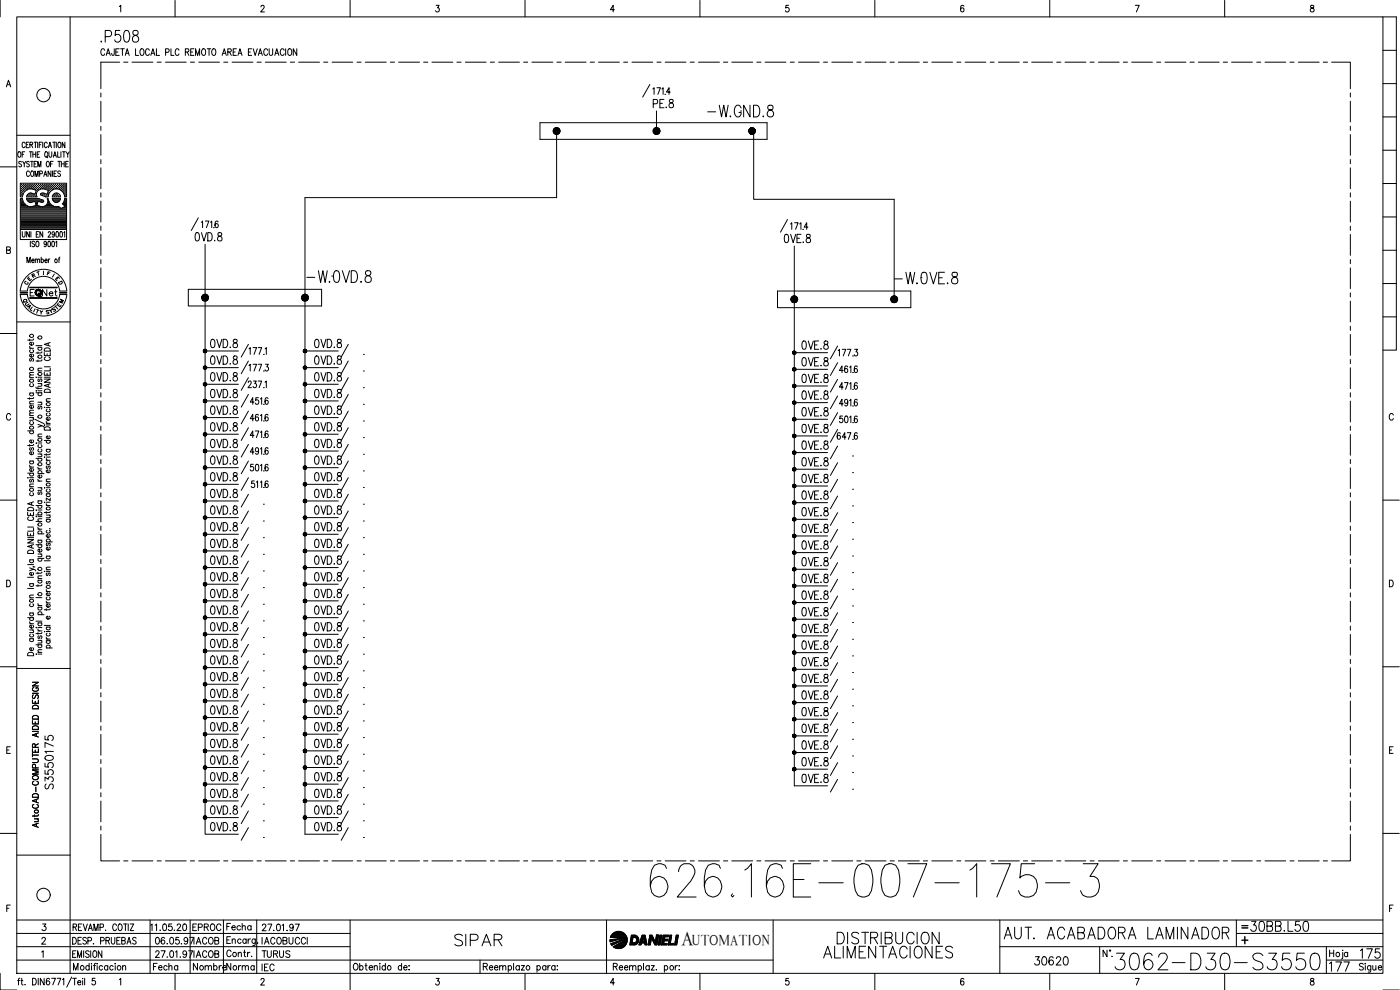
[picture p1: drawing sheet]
<svg xmlns="http://www.w3.org/2000/svg" width="420mm" height="297mm" viewBox="0 0 420 297" stroke-linecap="round" stroke-linejoin="round" font-family="sans-serif">
<defs><g id="words">
<text font-size="15" x="194" y="270.2">626.16E-007-175-3</text>
<text font-size="8.8" x="333.4" y="292.1">3062-D30-S3550</text>
<g font-size="7.1">
<text x="28.9" y="13.8">.P508</text>
<text x="211.3" y="36.3">-W.GND.8</text>
<text x="91" y="86.1">-W.0VD.8</text>
<text x="267.1" y="86.4">-W.0VE.8</text>
<text x="135.1" y="285">SIPAR</text>
<text x="250.1" y="284.3">DISTRIBUCION</text>
<text x="300.2" y="282.9">AUT. ACABADORA LAMINADOR</text>
<text x="245.9" y="288.6">ALIMENTACIONES</text>
</g>
<text font-size="6.6" x="374.3" y="280.8">30BB.L50</text>
<g font-size="6.2">
<text x="397.9" y="292.8">177</text>
<text x="407.1" y="288.6">175</text>
</g>
<text font-size="5.9" x="204.5" y="283.5">A</text>
<g font-size="5.7">
<text x="194.7" y="33.5">PE.8</text>
<text x="16.9" y="237.8" transform="rotate(-90 16.9 237.8)">S3550175</text>
<text x="309.4" y="290.7">30620</text>
</g>
<g font-size="5.3">
<text x="73.4" y="107.6">177</text>
<text x="73.4" y="112.5">177</text>
<text x="250.1" y="133">647</text>
<text x="56.8" y="280.5">EPROC</text>
<text x="56.8" y="292.5">Nombre</text>
<text x="66.7" y="292.5">Norma</text>
<text x="77.3" y="288.6">TURUS</text>
<text x="77.3" y="292.5">IEC</text>
</g>
<g font-size="4.9">
<text x="11.6" y="90">Net</text>
<text x="250.5" y="107.9">177</text>
<text x="250.8" y="112.9">461</text>
<text x="73" y="117.5">237</text>
<text x="73.7" y="122.4">451</text>
<text x="74.1" y="147.5">511</text>
<text x="66.7" y="280.1">Fecha</text>
<text x="57.1" y="284.3">IACOB</text>
<text x="77.3" y="284.3">IACOBUCCI</text>
</g>
<text font-size="4.4" x="207.8" y="283.5">UTOMATION</text>
<g font-size="4">
<text x="7.1" y="85.4">E</text>
<text x="15.5" y="85.4">E</text>
<text x="16.2" y="86.4">D</text>
<text x="5.6" y="92.1">Q</text>
<text x="6.3" y="92.8">U</text>
<text x="15.2" y="93.8">T</text>
<text x="16.6" y="92.1">M</text>
</g>
<g font-size="3.5">
<text x="14.5" y="84.3">I</text>
<text x="371.5" y="279.8">=</text>
</g>
</g></defs>
<!-- layer: XR-FG100|CART -->
<g fill="none" stroke="#000" stroke-width=".3">
<path d="M0 .1v5M5 5.1h410v286.9h-410zM21 5.1v286.9M35.8 2l.4-.4v2M52.5 .1v5M78.3 2.1l.2-.4a.54 .54 0 0 1 .8 .1 .54 .54 0 0 1-.3 .8l-.8 1h1.2M105.1 .1v5M130.9 1.6h.9l-.5 .8a.6 .6 0 0 1 .5 .9 .6 .6 0 0 1-1.1-.1M157.6 .1v5M184.4 2.9h-1.2l.8-1.3v2M210.1 .1v5M236.7 1.6h-.8l-.1 .8a.62 .62 0 0 1 .9 .1 .62 .62 0 0 1-.1 .9 .62 .62 0 0 1-.9-.2"/>
<path d="M262.6 .1v5M289.3 1.8l-.5-.2a1.17 1.17 0 0 0 0 2 .6 .6 0 0 0 .5-.9 .6 .6 0 0 0-1-.1v.3M315 .1v5M340.7 1.6h1.2l-.9 2M367.5 .1v5M393.4 1.7v.5a.82 .82 0 0 1 .8 .4 .82 .82 0 0 1 0 .9 .65 .65 0 0 1-1-.4 .65 .65 0 0 1 .8-.7l.3-.3-.1-.4zM415 5.1h4.1v100h-4.1M415 15.1h4.1M1.9 26.1l.6-2 .7 2M2.2 25.4h.8M415 35.1h4.1M415 25.1h4.1"/>
<path d="M0 50.1h5M5 40.6h16M5.5 45.7l.2-.2a.86 .86 0 0 1 .6 .9 .86 .86 0 0 1-.6 .8l-.4-.6zM6.2 56.9h.1M6.2 56.3h.1M6.2 55.7h.1M6.2 57.6h.1M6.2 58.2h.1M6.2 58.8h.1M6.2 59.8h.4M6.4 57.2h.2M6.4 56.6h.2"/>
<path d="M6.4 56h.2M6.4 55.3h.2M6.4 57.9h.2M6.4 58.5h.2M6.4 48.6l-.5-.2-.3 .2 .1 .4a.7 .7 0 0 1 .6 1l-.4 .1-.3-.3M6.5 55.2v.2M6.5 55.9v.1M6.5 56.5v.2M6.5 57.1v.2M6.5 57.8v.1M6.5 58.4v.2M6.6 46.3h.5"/>
<path d="M6.7 56.9h.2M6.7 56.3h.2M6.7 55.7h.2M6.7 57.6h.2M6.8 48.4l.5 .8 .4-.8M6.8 58.1l-.1 .1M6.8 55.6v.1M6.8 56.2v.1M6.8 56.8v.2M6.8 57.5v.1M7 57.2h.2M7 56.6h.2"/>
<path d="M7 56h.2M7 55.3h.2M7.1 55.2v.2M7.1 55.9v.1M7.1 56.5v.2M7.1 57.1v.2M7.3 49.2v.9M7.4 56.9h.1M7.4 56.3h.1M7.4 55.7h.1M7.4 45.5h-.8v1.7M7.5 55.6v.1"/>
<path d="M7.5 56.2v.1M7.5 56.8v.2M7.5 43a.47 .47 0 0 0-.6-.3 .47 .47 0 0 0-.3 .6v.4a.47 .47 0 0 0 .3 .6 .47 .47 0 0 0 .6-.4M7.7 56.6h.1M7.7 56h.1M7.7 55.3h.1M7.7 55.2v.2M7.7 55.9v.1M7.7 56.5v.2M7.9 43.4h.4M8 56.9h.1M8 56.3h.2"/>
<path d="M8 55.7h.2M8.1 55.6v.1M8.1 56.2v.1M8.1 56.8v.1M8.1 59.8h3.6M8.1 58.8h.1M8.3 56.6h.2M8.3 56h.2M8.3 55.3h.2M8.3 58.5h.2M8.4 55.2v.2M8.4 55.9v.1"/>
<path d="M8.4 56.5v.2M8.4 58.4v.2M8.6 42.7h-.7v1.6h.7M8.6 56.3h.2M8.6 55.7h.2M8.6 58.8h.2M8.7 58.2h.1M8.7 55.6v.1M8.7 56.2v.1M8.7 58.7v.2M8.8 48.6a.42 .42 0 0 0-.7-.2 .42 .42 0 0 0 .1 .7l.4 .2a.43 .43 0 0 1 .1 .7 .43 .43 0 0 1-.7-.2M8.8 45.5h.9"/>
<path d="M8.8 51.7a.47 .47 0 0 0-.5-.4 .47 .47 0 0 0-.3 .6v.4a.47 .47 0 0 0 .3 .6 .47 .47 0 0 0 .5-.3M8.9 56.6h.2M8.9 56h.2M8.9 55.3h.2M8.9 58.5h.2M9 43.4h.7v-.7h-.7v1.6M9 55.2v.2M9 55.9v.1M9 56.5v.1M9 58.4v.2M9.2 48.4h.8M9.2 45.5v1.7"/>
<path d="M9.3 56.3h.1M9.3 55.7h.1M9.3 58.2h.1M9.3 58.8h.1M9.4 55.6v.1M9.4 56.2v.1M9.4 58.1v.1M9.4 58.7v.2M9.4 43.4l.4 .9M9.4 51.4l.2-.1a.88 .88 0 0 1 .5 .8 .88 .88 0 0 1-.5 .8 1.09 1.09 0 0 1-.2-1.5zM9.6 58h-.9M9.6 58l.9 .3 .4-1.2-1-.3a2.51 2.51 0 0 0-3.2 2.3h-.6v-4.1h13.9v4.1h-.6"/>
<path d="M9.6 56.6h.1M9.6 56h.1M9.6 55.3h.1M9.6 58.5h.1M9.6 48.4v1.7M9.7 55.2v.2M9.7 55.9v.1M9.7 56.5v.1M9.7 58.4v.2M9.9 46.3h.8M9.9 45.5v1.7M9.9 56.3h.2"/>
<path d="M9.9 55.7h.2M9.9 58.8h.2M10 58.2h.1M10 55.6v.1M10 56.2v.1M10 58.7v.2M10.2 56.6h.2M10.2 56h.2M10.2 55.3h.2M10.2 58.5h.2M10.2 49.2h.5M10.2 42.7h.8"/>
<path d="M10.3 55.2v.2M10.3 55.9v.1M10.3 56.5v.2M10.3 58.4v.2M10.5 52.9v-1.6l.5 1.6 .4-1.6v1.6M10.5 56.9h.2M10.5 56.3h.2M10.5 55.7h.2M10.5 58.8h.2M10.6 42.7v1.6M10.6 55.6v.1M10.6 56.2v.1"/>
<path d="M10.6 56.8v.1M10.6 58.7v.2M10.7 58.2h.1M10.7 45.5v1.7M10.8 56.6h.2M10.8 56h.2M10.8 55.3h.2M10.9 55.2v.2M10.9 55.9v.1M10.9 56.5v.2M11 57.2h.1M11 48.4h-.8v1.7h.8"/>
<path d="M11.2 56.9h.1M11.2 56.3h.1M11.2 55.7h.1M11.2 46.3h.4M11.3 55.6v.1M11.3 56.2v.1M11.3 56.8v.2M11.3 42.7v1.6M11.3 50.1v-1.7l.5 1.7 .5-1.7v1.7M11.5 56.6h.1M11.5 56h.1M11.5 55.3h.1"/>
<path d="M11.6 55.2v.2M11.6 55.9v.1M11.6 56.5v.2M11.6 59.6h-3.6l.2 .6 .6 .4M11.7 59.6l1.2 .4 .2 .4-.3 .3-1.4-.3-.3 1.2a1.95 1.95 0 0 0 3.3-1.2l-.2-.8h.2M11.8 43.4h.4M11.8 56.3h.2M11.8 55.7h.2M11.9 52.1h.7v-.7l-.7-.1v1.6M11.9 55.6v.1M11.9 56.2v.1M11.9 45.5h-.7v1.7h.7"/>
<path d="M12.1 56.6h.2M12.1 56h.2M12.1 55.3h.2M12.2 55.2v.2M12.2 55.9v.1M12.2 56.5v.2M12.4 56.3h.2M12.4 55.7h.2M12.4 58.2h.2M12.5 42.7h-.7v1.6M12.5 55.6v.1M12.5 56.2v.1"/>
<path d="M12.5 58.1v.1M12.7 56.6h.2M12.7 56h.2M12.7 55.3h.2M12.7 58.5h.2M12.8 42.7v1.6M12.8 55.2v.2M12.8 55.9v.1M12.8 56.5v.1M12.8 58.4v.2M13.1 56.3h.2M13.1 55.7h.2"/>
<path d="M13.1 58.2h.2M13.1 52.9l.5-1.6 .5 1.6M13.2 58l.9 .3 .4-1.2-1-.3a1.75 1.75 0 0 0-2 .3 1.75 1.75 0 0 0-.4 2h-3.1l.2-.7 .6-.4M13.2 55.6v.1M13.2 56.2v.1M13.2 58.1v.1M13.2 58l-.4-.1a.42 .42 0 0 0-.5 .1 .42 .42 0 0 0 0 .5l1.4 .6M13.3 52.4h.6M13.4 56.6h.1M13.4 56h.1M13.4 55.3h.1M13.4 58.5h.1"/>
<path d="M13.5 55.2v.2M13.5 55.9v.1M13.5 56.5v.2M13.5 58.4v.2M13.6 45.6l.2-.1a.86 .86 0 0 1 .6 .9 .86 .86 0 0 1-.6 .8 1.2 1.2 0 0 1-.2-1.6zM13.7 56.3h.2M13.7 55.7h.2M13.7 58.8h.2M13.7 59.1h.7M13.8 55.6v.1M13.8 56.2v.1M13.8 58.7v.2"/>
<path d="M13.9 46.8l.4 .6M14 56.6h.2M14 56h.2M14 55.3h.2M14 58.5h.2M14.1 48.5l.1-.1a.86 .86 0 0 1 .6 .8 .86 .86 0 0 1-.6 .9 1.2 1.2 0 0 1-.1-1.6zM14.1 55.2v.2M14.1 55.9v.1M14.1 56.5v.2M14.1 58.4v.2M14.2 43a.47 .47 0 0 0-.6-.3 .47 .47 0 0 0-.3 .6v.4a.47 .47 0 0 0 .3 .6 .47 .47 0 0 0 .6-.4M14.4 58.8h.1"/>
<path d="M14.4 56.9h.1M14.4 56.3h.1M14.4 55.7h.1M14.4 58.2h.1M14.4 55.6v.1M14.4 56.2v.1M14.4 56.8v.2M14.4 58.1v.1M14.4 59.6l.6 1.4 1 .8M14.5 57.6h.1M14.5 44.3l.5-1.6 .5 1.6M14.6 57.2h.2"/>
<path d="M14.6 56.6h.2M14.6 56h.2M14.6 55.3h.2M14.7 45.5v1.2l.4 .5 .4-.5v-1.2M14.7 43.8h.6M14.7 57.8l-.1 .1M14.7 55.2v.2M14.7 55.9v.1M14.7 56.5v.2M14.7 57.1v.2M15 56.9h.2M15 56.3h.2"/>
<path d="M15 55.7h.2M15.1 55.6v.1M15.1 56.2v.1M15.1 56.8v.2M15.2 49.2h.5M15.3 51.3v1.6l-.9-1.6v1.6M15.3 56.6h.2M15.3 56h.2M15.3 55.3h.2M15.4 55.2v.2M15.4 55.9v.1M15.4 56.5v.2"/>
<path d="M15.6 56.3h.2M15.6 55.7h.2M15.7 56.8l-.1 .1M15.7 55.6v.1M15.7 56.2v.1M15.7 51.3v1.6M15.8 59.8h2.2M15.8 42.7h.8M15.9 56.6h.2M15.9 56h.2M15.9 55.3h.2M16 48.4h-.8v1.7"/>
<path d="M16 47.2l.5-1.7 .4 1.7M16 55.2v.2M16 55.9v.1M16 56.5v.2M16.1 58.5l-.1 .1M16.2 46.6h.6M16.2 52.1h.5M16.3 56.3h.1M16.3 55.7h.1M16.3 58.8h.1M16.3 42.7v1.6M16.3 55.6v.1"/>
<path d="M16.3 56.2v.1M16.3 58.2h.1M16.3 58.7v.2M16.4 58.2h.1M16.4 58l1.1 .1 .7 1h-2.5l.2-.7 .6-.4M16.6 56.6h.1M16.6 56h.1M16.6 55.3h.1M16.6 58.5h.1M16.6 55.2v.2M16.6 55.9v.1M16.6 56.5v.1"/>
<path d="M16.6 58.4v.2M16.9 56.3h.2M16.9 55.7h.2M16.9 58.2h.2M16.9 58.8h.2M16.9 42.7v1.6M17 51.3h-.8v1.6h.8M17 55.6v.1M17 56.2v.1M17 58.1v.1M17 58.7v.2M17.2 56.6h.2"/>
<path d="M17.2 56h.2M17.2 55.3h.2M17.2 58.5h.2M17.3 55.2v.2M17.3 55.9v.1M17.3 56.5v.1M17.3 58.4v.2M17.3 45.5v1.7h.7M17.4 48.4h.8M17.5 42.9l.2-.2a.86 .86 0 0 1 .6 .8 .86 .86 0 0 1-.6 .8l-.3-.6zM17.5 56.3h.2M17.5 55.7h.2"/>
<path d="M17.5 58.8h.2M17.6 55.6v.1M17.6 56.2v.1M17.6 58.7v.2M17.8 48.4v1.7M17.8 56.6h.2M17.8 56h.2M17.8 55.3h.2M17.9 55.2v.2M17.9 55.9v.1M17.9 56.5v.2M18.2 51.5l-.3-.2-.6 .2 .1 .4 .8 .6-.3 .4-.6-.2"/>
<path d="M18.2 56.9h.1M18.2 56.3h.1M18.2 55.7h.1M18.2 55.6v.1M18.2 56.2v.1M18.2 56.8v.2M18.3 45.5v1.7M18.4 49.2h.9M18.4 48.4v1.7M18.5 56.6h.1M18.5 56h.1M18.5 55.3h.1"/>
<path d="M18.5 57.1l.1 .1M18.5 55.2v.2M18.5 55.9v.1M18.5 56.5v.2M18.8 45.5h.8M18.8 56.9h.2M18.8 56.3h.2M18.8 55.7h.2M18.9 57.5l.1 .1M18.9 55.6v.1M18.9 56.2v.1M18.9 56.8v.2"/>
<path d="M19.1 57.2h.2M19.1 56.6h.2M19.1 56h.2M19.1 55.3h.2M19.1 57.9h.2M19.2 45.5v1.7M19.2 55.2v.2M19.2 55.9v.1M19.2 56.5v.2M19.2 57.1v.2M19.2 57.8v.1M19.2 58.3l.2 .8"/>
<path d="M19.2 58.3a2.47 2.47 0 0 0-2.7-1.6 2.47 2.47 0 0 0-2.1 2.4M19.3 48.4v1.7M19.4 59.6h.6v9.3h-13.9v-9.3h.6l.6 1.4 1 .8M19.4 59.6l-.2 .7M19.4 56.9h.2M19.4 56.3h.2M19.4 55.7h.2M19.4 57.6h.2M19.4 58.2h.2M19.5 42.7v1.6l-.8-1.6v1.6M19.5 58.8h.1M19.5 59.8h.4"/>
<path d="M19.5 55.6v.1M19.5 56.2v.1M19.5 56.8v.2M19.5 57.5v.1M19.5 58.1v.1M19.5 58.7v.2M19.7 57.2h.2M19.7 56.6h.2M19.7 56h.2M19.7 55.3h.2M19.7 57.9h.2M19.7 58.5h.2"/>
<path d="M19.7 49.2h.5M19.8 45.5l.5 .8 .5-.8M19.8 55.2v.2M19.8 55.9v.1M19.8 56.5v.2M19.8 57.1v.2M19.8 57.8v.1M19.8 58.4v.2M20.3 46.3v.9M20.5 48.4h-.8v1.7h.8M415 55.1h4.1M415 45.1h4.1"/>
<path d="M2 75l1-.1 .1-.2-.1-.5-1-.1v2l1-.2 .1-.5-.4-.4M6.1 68.9v3h13.9v-3M6.2 64.5h13.7M6.2 64.2h13.7M6.2 63.9h13.7M6.2 63.6h13.7M6.2 63.3h13.7M6.2 62.9h13.7M6.2 62.6h12M6.2 62.3h11.7M6.2 62h2.3M6.2 61.7h1.6"/>
<path d="M6.2 61.4h1.2M6.2 61h1M6.2 60.7h.7M6.2 60.4h.6M6.2 60.1h.5M6.2 64.8h13.7M6.2 65.2h13.7M6.2 65.5h13.7M6.2 65.8h13.7M6.2 66.1h13.7M6.2 66.4h13.7M6.2 66.7h13.7"/>
<path d="M6.2 67.1h13.7M6.2 67.4h13.7M6.2 67.7h13.7M6.2 68h13.7M6.2 68.3h13.7M6.2 68.7h13.7M6.7 69.5v1.4l.3 .2 .5-.4v-1.2M8.1 78.8v-1.6l.5 1.6 .5-1.6v1.6M8.2 60.1h4.5M8.5 60.4h1.7M8.7 60.7l.7 .1 1.1-.4 .3 1.2-1.3 .4-1.3-.2M8.8 69.5v1.6l-.8-1.6v1.6"/>
<path d="M9.1 72.4v1.6M9.3 69.5v1.6M9.5 78.2h.7l-.1-.4a.46 .46 0 0 0-.6 .5 .46 .46 0 0 0 .7 .3M9.9 62h2.1M10.4 72.6l-.3-.2-.5 .2 .1 .4 .6 .3 .1 .5-.3 .2-.5-.2M10.6 78l.3-.3 .3 .1v1M10.6 77.7v1.1M10.6 60.4h.7M10.7 60.7h.5M10.8 61h.3M10.8 61.7h.3M10.8 61.4h.2"/>
<path d="M10.9 70.3h.4M11.1 72.4a.86 .86 0 0 1 .6 .8 .86 .86 0 0 1-.6 .8 1.14 1.14 0 0 1 0-1.6zM11.2 78l.3-.3 .3 .1 .1 1M11.6 69.5h-.7v1.6h.7M11.7 60.4h1.3M12.4 78v-.2a.5 .5 0 0 1 .6 .5 .5 .5 0 0 1-.6 .5v-.2M12.4 77.2v1.6M12.8 69.5v1.6l-.8-1.6v1.6M13.3 62h2.9M13.5 78.2h.7l-.1-.4a.5 .5 0 0 0-.6 .5 .5 .5 0 0 0 .6 .5l.1-.2M13.9 61.7h1.6M13.9 72.9l-.1 .4a.45 .45 0 0 1-.6-.4 .45 .45 0 0 1 .6-.4l.1 1.2-.3 .3-.3-.2"/>
<path d="M14.2 61.4h.9M14.4 61h.5M14.4 60.7h.2M14.5 69.9l.2-.4h.2l.3 .5-.8 1.1h.8M14.5 60.4h.1M14.5 72.5l.2-.1a.96 .96 0 0 1 0 1.6l-.3-.3zM14.5 77.7v1.1M15 77.7l-.3 .1-.2 .4M15.7 72.5l.2-.1a.96 .96 0 0 1 0 1.6l-.3-.3zM15.9 60.1h2M16 61.8l.6 .2a1.45 1.45 0 0 1 1.7 .6l1.1-.6M16.2 60.4h1.4"/>
<path d="M16.3 70l-.1 .4a.45 .45 0 0 1-.6-.4 .45 .45 0 0 1 .6-.4l.1 1.3-.3 .2-.3-.2M16.4 60.7h1M16.5 60.6l-.6-.4-.2-.6h2.5l-.3 .6-.5 .4M16.7 72.7l.3-.3v1.6M16.9 69.6l.2-.1a.92 .92 0 0 1 .5 .8 .92 .92 0 0 1-.5 .8l-.3-.2zM17.5 77.7h.4M18 77.2l-.3 .3v1.3M18.1 69.6l.2-.1a.96 .96 0 0 1 0 1.6l-.3-.2zM18.5 62.6h1.4M19 61h.9M19 62.3h.9M19 61.4h.9"/>
<path d="M19.1 69.8l.3-.3v1.6M19.2 60.7h.7M19.2 60.3l-.5 .9 .8 .7M19.3 60.4h.6M19.3 61.7h.6M19.4 60.1h.5M19.6 62h.3M415 75.1h4.1M415 65.1h4.1M5 96.6h16M6.1 87.3h2.1M6.1 88.3a7 7 0 0 0 7 6.5 7 7 0 0 0 6.9-6.5"/>
<path d="M6.1 87.3a7 7 0 0 1 7-6.5 7 7 0 0 1 6.9 6.5M8.2 88.3a4.9 4.9 0 0 0 4.9 4.4 4.9 4.9 0 0 0 4.8-4.4M8.2 87.3a4.9 4.9 0 0 1 4.9-4.4 4.9 4.9 0 0 1 4.8 4.4M9 89.3h8.1M9 89.5h8.1M9 86.3h8.1M9 86.2h8.1M9.1 89.4h7.9M9.1 86.3h7.9M10.2 86.9h-1.1v1.9M11 92.9l.7 .2M11.3 93l-.3 1"/>
<path d="M11.4 81.6l.2 1M11.7 81.5l-.7 .2M12 93.2l.4 .5 .4-.4M12.4 93.7l-.1 .6M13 81.4v1M415 95.1h4.1M415 85.1h4.1M0 100.1h5M8.9 103.9l.1 .4 .4 .2M8.9 101.8v.5M8.9 119.3v.5M8.9 117.9h1.2"/>
<path d="M8.9 113.3h1.2M8.9 104.5h1.2M9.1 117.9a.49 .49 0 0 0 0 .7 .49 .49 0 0 0 .7 0 .49 .49 0 0 0 0-.7M9.1 115.1a.51 .51 0 0 0 0 .8 .51 .51 0 0 0 .8 0 .51 .51 0 0 0-.1-.8M9.1 107.6l-.2 .3 .1 .4h.3l.3-.7h.2l.3 .3-.3 .5M9.1 105l-.1 .1a.52 .52 0 0 0 .5 .7 .52 .52 0 0 0 .3-.8M9.8 106.2a.51 .51 0 0 1 .1 .8 .51 .51 0 0 1-.7 0 .51 .51 0 0 1-.1-.7l.3-.1v.9M9.8 102.7a.5 .5 0 0 1 .1 .7 .5 .5 0 0 1-.7 0 .5 .5 0 0 1 0-.7h.2v.9M10.1 119.2l-.1 .3-1.7 .1M10.1 112.5l-1.1 .1-.1 .4 .3 .3M10.1 111.7l-1.1 .1-.1 .4 .3 .3M10.1 101.7l-.4 .4h-1.4"/>
<path d="M10.8 117.2h.2zM10.8 116.1l.3 .4h1.5M10.8 113.2h.2zM10.8 117.8h1.8M10.8 103.7h1.8M11.4 113.2h1.2M11.4 105.6v.5M11.4 108v.5M11.4 116.2v.5M11.4 117.2h1.2M11.4 115.1h1.2M11.4 111.3h1.2"/>
<path d="M11.4 104.2h1.2M11.6 117.8a.51 .51 0 0 0 0 .8 .51 .51 0 0 0 .7 0 .51 .51 0 0 0 0-.8M11.6 113.7l-.2 .3 .1 .4h.3l.3-.6 .2-.1 .3 .3-.3 .5M11.6 104.2a.51 .51 0 0 0 0 .7 .51 .51 0 0 0 .7 0 .51 .51 0 0 0 0-.7M12.2 115.1l.4 .3-.1 .4-1.1 .1M12.6 110.5l-1.1 .1-.1 .3 .3 .4M12.6 107.9l-.4 .4h-1.4M12.6 105.5l-.4 .4h-1.4M13.3 113.7h1.8l-1.8 1h1.8M13.3 111.7v.9h1.8v-.9M13.3 105.8v.9h1.8v-.9M13.3 113.2h1.8"/>
<path d="M13.3 110.1h1.8M13.4 117a.96 .96 0 0 1 1.1-.2 .96 .96 0 0 1 .6 .9h-1.8zM13.5 104.5a.95 .95 0 0 1 1.1-.1 .95 .95 0 0 1 .5 1h-1.8zM13.7 107.1a.54 .54 0 0 0-.4 .7 .54 .54 0 0 0 .7 .4h.4a.54 .54 0 0 0 .7-.4 .54 .54 0 0 0-.5-.7M14.1 106.2v.5M14.1 112v.6M14.5 103v.7M14.5 115.3v.8M15.1 119.6l-1.1 .1-.1 .3 .3 .4M15.1 115.1l-1.8 .6 1.8 .6M15.1 110.4v.9h-1.8M15.1 102.8l-1.8 .5 1.8 .6"/>
<path d="M3.2 124.5a.63 .63 0 0 0-.8-.4 .63 .63 0 0 0-.5 .7v.5a.63 .63 0 0 0 .5 .8 .63 .63 0 0 0 .8-.5M8.3 129.3h1.8M8.9 139.6l.1 .3 .4 .3M8.9 138.3h1.2M8.9 133.4v.5M8.9 125.3h1.2M8.9 124.7h1.2M8.9 121.2h1.2M9.1 138.3a.49 .49 0 0 0 0 .7 .49 .49 0 0 0 .7 0 .49 .49 0 0 0 0-.7M9.1 134.3l-.2 .3 .1 .4h.3l.3-.6 .2-.1 .3 .3-.3 .5M9.1 129.3a.51 .51 0 0 0 0 .7 .51 .51 0 0 0 .8 0 .51 .51 0 0 0-.1-.7M9.1 126.5a.51 .51 0 0 0 0 .8 .51 .51 0 0 0 .8 0 .51 .51 0 0 0-.1-.8"/>
<path d="M9.7 125.3l.4 .3-.1 .4-1.1 .1M9.8 135.5a.5 .5 0 0 1 .1 .8 .5 .5 0 0 1-.7 0 .5 .5 0 0 1 0-.8h.2v.9M9.8 132a.5 .5 0 0 1 .1 .7 .5 .5 0 0 1-.7 0 .5 .5 0 0 1 0-.7h.2v.9M9.8 121.7a.51 .51 0 0 1 0 .7 .51 .51 0 0 1-.7 0 .51 .51 0 0 1 0-.7h.3v.8M10.1 133.3l-.4 .4h-1.4M10.1 123.9l-1.1 .1-.1 .3 .3 .4M10.1 123.1l-1.1 .1-.1 .3 .3 .4M10.1 120.4l-1.1 .1-.1 .3 .3 .4M10.5 125.8l2.7 1.3M10.8 132.9h.2zM10.8 137.5h1.8M11.4 127.3l1.2 .4-1.2 .5"/>
<path d="M11.4 136.2h1.2M11.4 132.9h1.2M11.4 131h1.2M11.4 120.7h1.2M11.6 137.5a.49 .49 0 0 0 0 .7 .49 .49 0 0 0 .7 0 .49 .49 0 0 0 0-.7M11.6 134.7a.51 .51 0 0 0 0 .8 .51 .51 0 0 0 .7 0 .51 .51 0 0 0 0-.8M11.6 133.4a.51 .51 0 0 0 0 .8 .51 .51 0 0 0 .7 0 .51 .51 0 0 0 0-.8M11.6 121.9l-.2 .3 .1 .5h.3l.3-.7 .2-.1 .3 .3-.3 .5M12.2 136.2l.4 .4-.1 .3-1.1 .1M12.2 120.7l.4 .4-.1 .3-1.1 .1M12.6 130.2l-1.1 .1-.1 .4 .3 .3M12.6 127.7l.5 .3 .1 .3"/>
<path d="M13.3 137.1h.2zM13.3 127.5h.2zM13.3 122.2h.2zM13.3 132.2h1.8M13.4 128.3a.96 .96 0 0 1 1.1-.2 .96 .96 0 0 1 .6 1h-1.8zM13.9 137.6l.1 .3 .4 .2M13.9 126.4l.1 .4 .4 .2M13.9 136.1v.5M13.9 138.1h1.2M13.9 137.1h1.2M13.9 134.8h1.2M13.9 127.5h1.2"/>
<path d="M13.9 127h1.2M13.9 122.2h1.2M13.9 120.4h1.2M14.1 139.8l-.2 .3 .2 .5 .5-.7h.4l.1 .4-.3 .3M14.1 138.5l-.1 .2a.52 .52 0 0 0 .5 .7 .52 .52 0 0 0 .3-.9M14.1 134.8l-.1 .1a.52 .52 0 0 0 .5 .8 .52 .52 0 0 0 .3-.9M14.1 132.2l-.1 .1a.52 .52 0 0 0 .5 .7 .52 .52 0 0 0 .3-.8M14.1 124l-.1 .1a.52 .52 0 0 0 .5 .7 .52 .52 0 0 0 .3-.8M14.1 122.7a.49 .49 0 0 0 0 .7 .49 .49 0 0 0 .7 0 .49 .49 0 0 0 0-.7M14.8 130.8l.2 .2a.52 .52 0 0 1-.5 .7 .52 .52 0 0 1-.4-.8l.3-.1v.8M14.8 125.3l.2 .1a.52 .52 0 0 1-.5 .7 .52 .52 0 0 1-.4-.8h.3v.8M15.1 136.1l-.4 .3h-1.4"/>
<path d="M418.2 124.5a.63 .63 0 0 0-.8-.4 .63 .63 0 0 0-.5 .7v.5a.63 .63 0 0 0 .5 .8 .63 .63 0 0 0 .8-.5M0 150.1h5M8.3 159.8v1h1.8v-1M8.3 153.7v.9h1.8v-.9M8.3 143.3h.2zM8.3 158.1h1.8M8.3 142h1.8M8.4 152.5a.96 .96 0 0 1 1.1-.2 .96 .96 0 0 1 .6 .9h-1.8zM8.7 155.1a.56 .56 0 0 0-.4 .6 .56 .56 0 0 0 .7 .5h.4a.56 .56 0 0 0 .7-.5 .56 .56 0 0 0-.4-.6M8.9 146h1.2M8.9 143.3h1.2M8.9 140.2h1.2"/>
<path d="M9.1 147.9a.51 .51 0 0 0 0 .7 .51 .51 0 0 0 .8 0 .51 .51 0 0 0-.1-.7M9.1 143.8l-.2 .3 .1 .5h.3l.3-.7 .2-.1 .3 .3-.3 .5M9.1 142a.49 .49 0 0 0 0 .7 .49 .49 0 0 0 .7 0 .49 .49 0 0 0 0-.7M9.1 154v.6M9.5 150.8v.7M9.8 140.6a.5 .5 0 0 1 .1 .7 .5 .5 0 0 1-.7 0 .5 .5 0 0 1 0-.7h.2v.9M10.1 158.5v.9h-1.8M10.1 150.6l-1.8 .6 1.8 .5M10.1 145.2l-1.1 .1-.1 .4 .3 .3M10.8 155h.2zM10.8 153h.2zM10.8 151.7h1.8"/>
<path d="M10.8 156.4h1.8M10.8 154.5h1.8M11.4 158.2l.1 .4 .4 .2M11.4 143.8l.1 .3 .4 .2M11.4 140.2l.1 .3 .4 .2M11.4 146.3h1.2M11.4 158.8h1.2M11.4 155h1.2M11.4 153h1.2M11.4 150.3h1.2M11.4 144.3h1.2M11.4 142.1h1.8"/>
<path d="M11.4 140.7h1.2M11.6 154.5a.51 .51 0 0 1 0-.7 .51 .51 0 0 1 .7 0 .51 .51 0 0 1 0 .7M11.6 151.7l-.1 .1a.52 .52 0 0 0 .5 .7 .52 .52 0 0 0 .3-.8M11.6 150.3a.49 .49 0 0 0 0 .7 .49 .49 0 0 0 .7 0 .49 .49 0 0 0 0-.7M11.6 147.6l-.2 .3 .2 .5 .5-.8h.4l.1 .5-.3 .3M11.6 142.1a.51 .51 0 0 1 0-.7 .51 .51 0 0 1 .7 0 .51 .51 0 0 1 0 .7M12.2 146.3l.4 .4-.1 .4h-1.1M12.3 142.5a.5 .5 0 0 1 .1 .8 .5 .5 0 0 1-.7 0 .5 .5 0 0 1 0-.8h.2v.9M12.6 155.6l-1.1 .1-.1 .4 .3 .3M13.3 150.7h.2zM13.4 146.2v.2zM13.9 151.1l.1 .4 .4 .2"/>
<path d="M13.9 153.5v.5M13.9 155.8h1.2M13.9 154.5h1.2M13.9 151.7h1.2M13.9 150.7h1.2M13.9 148.2h1.2M13.9 146.3h1.2M13.9 144.5h1.2M14.1 159.1l-.1 .2a.51 .51 0 0 0 .5 .7 .51 .51 0 0 0 .3-.9M14.1 155.8l-.1 .2a.51 .51 0 0 0 .5 .7 .51 .51 0 0 0 .3-.9M14.1 148.2a.49 .49 0 0 0 0 .7 .49 .49 0 0 0 .7 0 .49 .49 0 0 0 0-.7M14.1 146.8l-.1 .2a.52 .52 0 0 0 .5 .7 .52 .52 0 0 0 .3-.9"/>
<path d="M14.7 154.5l.4 .4-.1 .4h-1.1M14.8 141l.2 .1a.52 .52 0 0 1-.5 .8 .52 .52 0 0 1-.4-.8l.3-.1v.8M15 158.6l-.1 .1M15.1 153.4l-.4 .4h-1.4M15.1 149.4v.8l-1.2-.8v.8M15.1 143.7l-1.1 .1-.1 .4 .3 .3M415 150.1h4.9M2 174.1a1.01 1.01 0 0 1 1.2 1 1.01 1.01 0 0 1-1.2 1zM8.3 161.9h1.8l-1.8 1h1.8M8.3 176.6h1.8M8.3 173.2h1.8M8.3 169.4h1.8"/>
<path d="M8.3 161.3h1.8M8.4 165.3a.96 .96 0 0 1 1.1-.2 .96 .96 0 0 1 .6 1h-1.8zM8.9 170.4l1.2 .4-1.2 .4M8.9 179.4h1.2M8.9 175.1h1.2M8.9 168h1.2M9.1 175.1a.49 .49 0 0 0 0 .7 .49 .49 0 0 0 .7 0 .49 .49 0 0 0 0-.7M9.1 168a.51 .51 0 0 0 0 .7 .51 .51 0 0 0 .8 0 .51 .51 0 0 0-.1-.7M9.1 160.2v.6M9.5 163.6v.7M9.8 171.8l.2 .1a.53 .53 0 0 1-.5 .7 .53 .53 0 0 1-.4-.8h.3v.8M10 170v.2v-.2l.5 .2"/>
<path d="M10.1 178.5l-1.1 .1-.1 .4 .3 .4M10.1 170.8l.5 .2 .1 .3M10.1 163.4l-1.8 .5 1.8 .6M10.8 179.3h1.8M10.8 163.4h1.8M11.4 171.7v.5M11.4 175.5v.5M11.4 174.1h1.2M11.4 173.6h1.2M11.4 167.5h1.8M11.4 166.2h1.2M11.4 162.1h1.2"/>
<path d="M11.4 160.2h1.8M11.6 174.1l-.1 .1a.52 .52 0 0 0 .5 .8 .52 .52 0 0 0 .3-.9M11.6 167.5a.49 .49 0 0 0 0 .7 .49 .49 0 0 0 .7 0 .49 .49 0 0 0 0-.7M11.6 163.4a.51 .51 0 0 0 0 .8 .51 .51 0 0 0 .7 0 .51 .51 0 0 0 0-.8M11.6 162.1a.49 .49 0 0 0 0 .7 .49 .49 0 0 0 .7 0 .49 .49 0 0 0 0-.7M11.6 160.2a.51 .51 0 0 1 0-.8 .51 .51 0 0 1 .7 0 .51 .51 0 0 1 0 .8M12.2 166.2l.4 .4-.1 .3-1.1 .1M12.3 164.7a.5 .5 0 0 1 .1 .8 .5 .5 0 0 1-.7 0 .5 .5 0 0 1 0-.8h.2v.9M12.6 175.4l-.4 .4h-1.4M12.6 172.8h-1.1l-.1 .4 .3 .4M12.6 171.6l-.4 .4h-1.4M13.3 168.3h1.8"/>
<path d="M13.4 171.5h.1M13.9 176.9l.1 .4 .4 .2M13.9 177.5h1.2M13.9 171.4h1.2M13.9 170.9h1.2M13.9 166.9h1.2M13.9 162.6h1.8M14.1 179.1a.49 .49 0 0 0 0 .7 .49 .49 0 0 0 .7 0 .49 .49 0 0 0 0-.7M14.1 174.4l-.2 .3 .1 .5h.3l.3-.7 .2-.1 .3 .3-.3 .5M14.1 171.9l-.2 .3 .2 .5 .5-.7h.4l.1 .4-.3 .3M14.1 166.9l-.1 .1a.52 .52 0 0 0 .5 .7 .52 .52 0 0 0 .3-.8M14.1 163l-.2 .3 .2 .5 .5-.7h.4l.1 .4-.3 .3"/>
<path d="M14.1 162.6a.49 .49 0 0 1 0-.7 .49 .49 0 0 1 .7 0 .49 .49 0 0 1 0 .7M14.8 177.9a.5 .5 0 0 1 0 .7 .5 .5 0 0 1-.6 0 .5 .5 0 0 1-.1-.6l.3-.1v.8M14.8 164.2l.2 .1a.53 .53 0 0 1-.5 .8 .53 .53 0 0 1-.4-.9h.3v.8M14.8 160.4l.2 .1a.52 .52 0 0 1-.5 .7 .52 .52 0 0 1-.4-.7l.3-.1v.8M15.1 170.2l-1.1 .1-.1 .3 .3 .3M417 174.1a1.01 1.01 0 0 1 1.2 1 1.01 1.01 0 0 1-1.2 1zM8.3 185.3h1.8M8.4 196a.96 .96 0 0 1 1.1-.2 .96 .96 0 0 1 .6 1h-1.8zM8.9 186.5l.1 .4 .4 .2M8.9 191.6h1.2M8.9 189h1.2M8.9 187.1h1.2"/>
<path d="M8.9 183.9h1.2M9.1 191.6a.51 .51 0 0 0 0 .8 .51 .51 0 0 0 .8 0 .51 .51 0 0 0-.1-.8M9.1 190.3a.49 .49 0 0 0 0 .7 .49 .49 0 0 0 .7 0 .49 .49 0 0 0 0-.7M9.1 185.3a.49 .49 0 0 0 0 .7 .49 .49 0 0 0 .7 0 .49 .49 0 0 0 0-.7M9.1 183.9a.51 .51 0 0 0 0 .8 .51 .51 0 0 0 .8 0 .51 .51 0 0 0-.1-.8M9.1 181.2l-.1 .1a.52 .52 0 0 0 .5 .7 .52 .52 0 0 0 .3-.8M9.7 189l.4 .4-.1 .4h-1.1M9.8 194.3a.5 .5 0 0 1 .1 .8 .5 .5 0 0 1-.7 0 .5 .5 0 0 1 0-.8h.2v.9M9.8 187.6a.5 .5 0 0 1 .1 .7 .5 .5 0 0 1-.7 0 .5 .5 0 0 1 0-.7h.2v.9M10.8 193.4h1.8M10.8 186.4h1.8M10.9 196.3h.1"/>
<path d="M10.9 188.2v.2zM11.4 188.7l.1 .4 .4 .2M11.4 181.1l.1 .3 .4 .3M11.4 196.2h1.2M11.4 195.7h1.2M11.4 192.1h1.2M11.4 189.8v.5M11.4 189.3h1.2M11.4 188.3h1.2M11.4 186.9h1.2M11.4 184.4h1.8M11.4 182.2h1.2"/>
<path d="M11.4 181.7h1.2M11.6 193.4a.51 .51 0 0 0 0 .8 .51 .51 0 0 0 .7 0 .51 .51 0 0 0 0-.8M11.6 190.8l-.2 .3 .2 .5 .5-.8h.4l.1 .5-.3 .3M11.6 186.9a.51 .51 0 0 0 0 .7 .51 .51 0 0 0 .7 0 .51 .51 0 0 0 0-.7M11.6 184.4a.51 .51 0 0 1 0-.7 .51 .51 0 0 1 .7 0 .51 .51 0 0 1 0 .7M11.6 182.2a.49 .49 0 0 0 0 .7 .49 .49 0 0 0 .7 0 .49 .49 0 0 0 0-.7M12.2 192.1l.4 .4-.1 .4h-1.1M12.6 194.9l-1.1 .1-.1 .4 .3 .3M12.6 189.8l-.4 .3h-1.4M13.3 189.5h.2zM13.3 187.6h1.8M13.9 191.2l.1 .3 .4 .3"/>
<path d="M13.9 180.4l.1 .3 .4 .2M13.9 194.4h1.8M13.9 192.2h1.2M13.9 191.8h1.2M13.9 189.5h1.2M13.9 188.2h1.2M13.9 182.7v.5M13.9 180.9h1.2M14.1 194.4a.49 .49 0 0 1 0-.7 .49 .49 0 0 1 .7 0 .49 .49 0 0 1 0 .7M14.1 192.2l-.1 .1a.52 .52 0 0 0 .5 .8 .52 .52 0 0 0 .3-.9M14.1 190l-.1 .1a.52 .52 0 0 0 .5 .7 .52 .52 0 0 0 .3-.8M14.1 188.2l-.1 .1a.52 .52 0 0 0 .5 .7 .52 .52 0 0 0 .3-.8"/>
<path d="M14.8 184.9a.5 .5 0 0 1 0 .7 .5 .5 0 0 1-.6 .1 .5 .5 0 0 1-.1-.7l.3-.1v.8M14.8 181.3l.2 .2a.53 .53 0 0 1-.5 .7 .53 .53 0 0 1-.4-.8l.3-.1v.9M15.1 182.6l-.4 .4h-1.4M0 200.1h5M5 200.6h16M9.7 216.2v1h1.8v-1M9.7 210v1h1.8v-1M9.7 204.7h1.8l-1.8 1.1h1.8M9.7 219.4h1.8M9.7 208h1.8M9.8 218a.97 .97 0 0 1 1.2-.2 .97 .97 0 0 1 .5 1h-1.8zM9.8 215a.97 .97 0 0 1 1.2-.3 .97 .97 0 0 1 .5 1.1h-1.8z"/>
<path d="M9.8 211.9a.95 .95 0 0 1 1.2-.3 .95 .95 0 0 1 .5 1.1h-1.8zM10 208.5l-.3 .4 .3 .7 .4-.2 .6-.9h.3l.2 .4-.2 .7M10.2 206.3a.59 .59 0 0 0-.5 .7 .59 .59 0 0 0 .7 .4h.4a.58 .58 0 0 0 .7-.6 .58 .58 0 0 0-.7-.5v.4M10.6 210.4v.6M10.6 216.6v.6M11.5 219.9l-1.8 .6 1.8 .6M415 200.1h4.9M2 225h.7M3.1 224.1h-1.1v1.9h1.1M9.7 227.7h1.3l.5 .5-.2 .5-1.6 .1M9.7 224.7v1h1.8M9.7 226.6h1.8"/>
<path d="M9.7 226v1.1M9.8 238.4a.97 .97 0 0 1 1.2-.2 .97 .97 0 0 1 .5 1h-1.8zM9.8 233a.87 .87 0 0 1 1.1-.3 .87 .87 0 0 1 .5 .9 .87 .87 0 0 1-1 .4 .87 .87 0 0 1-.6-1zM10.2 234.4a.59 .59 0 0 0-.5 .7 .59 .59 0 0 0 .7 .5h.4a.59 .59 0 0 0 .7-.5 .59 .59 0 0 0-.4-.7M10.6 224.2l-.1-.9-.6-.1-.2 1h1.8M10.7 230.4l-.1-.9-.7-.1-.2 1h1.8M10.9 239.9v.8M11.5 239.6l-1.8 .7 1.8 .6M11.5 231h-1.8l1.8 .6-1.8 .7h1.8M417 225h.7M418.1 224.1h-1.1v1.9h1.1M0 250h5"/>
<path d="M5 256.6h16M10.2 241.4a.59 .59 0 0 0-.5 .7 .59 .59 0 0 0 .7 .4h.4a.59 .59 0 0 0 .7-.4 .59 .59 0 0 0-.4-.7M10.3 245.7h1.2M10.3 244.5v.6M10.9 247.2v.8M11.2 245.7l.3 .4-.1 .4h-1.1M11.5 247l-1.8 .6 1.8 .6M11.5 244.4l-.3 .4h-1.5M415 250h4.9M2 272.5h.7M3.1 271.6h-1.1v1.9M5 276h410"/>
<path d="M45 276v16M57.1 276v16M67.1 276v16M77 276v16M105.1 276v21M182 276v16M184.1 279.9h3.1M184.4 279.8h2.5M184.6 279.7h2.1M185 279.6h1.3M232 276v16M300.1 276v16"/>
<path d="M417 272.5h.7M418.1 271.6h-1.1v1.9M0 292v5h5M5 280.1h100.1M5 284h100.1M5 288.1h227M5.3 294.2h.6M6 293.5l-.4 .1-.1 .3v1.6M6.3 294.2h.6M6.5 293.5v1.6l.1 .3 .3 .1M7.5 295.3l.1 .1M9.8 293.5a1 1 0 0 1 1.1 1 1 1 0 0 1-1.1 1z"/>
<path d="M11.5 293.5v2M13.3 293.5v2l-1.2-2v2M14.9 293.8l-.4-.3a1.12 1.12 0 0 0-.1 2 .56 .56 0 0 0 .6-.5 .56 .56 0 0 0-.5-.6 .56 .56 0 0 0-.6 .4M15.5 293.5h1.1l-.8 2M17.1 293.5h1.1l-.8 2M18.8 293.9l.3-.4v2M21.5 293.1l-1.5 3.1M21.8 293.5h1.1M22.4 293.5v2M23.3 294.8h1l-.1-.4a.57 .57 0 0 0-.8 .1 .57 .57 0 0 0 .1 .8 .57 .57 0 0 0 .8-.1M24.8 293.5v.2zM24.8 294.2v1.3"/>
<path d="M25.4 293.5v2M28.5 293.5h-.8l-.1 .9a.63 .63 0 0 1 1 0 .63 .63 0 0 1-.1 .9 .63 .63 0 0 1-.9-.2M35.8 293.9l.4-.3v2M52.5 292v5M78.3 294l.2-.3a.54 .54 0 0 1 .8 .1 .54 .54 0 0 1-.3 .8l-.8 1h1.2M130.9 293.6h.9l-.5 .7a.6 .6 0 0 1 .5 1 .6 .6 0 0 1-1.1-.1M144.1 288.1v3.9M157.6 292v5M183 282.1h1.9M183 282.2h1.4M183 282.4h.9M183.1 282.5h.3"/>
<path d="M183.1 282.6l-.1-.6 3.2-.3-3.1 .9M183.2 282h2.2M183.2 281.3h4.7M183.2 281.2h4.9M183.3 281h4.7M183.3 283.2h1.3M183.3 280.9h4.7M183.4 280.7h4.5M183.4 283.3h.9M183.5 280.6h4.3M183.5 283.4h.5M183.6 283h1.3"/>
<path d="M183.6 280.5h4.1M183.7 280.4h3.9M183.7 280.3a2.61 2.61 0 0 1 4.4 .9l-2 .3-.2-.2h-2.7zM183.8 283.6h-.2l-.3-.4 3.2-1.2 .2 .2-3.1 1.5M183.8 280.2h3.7M184 280.1h3.3M184 282.9h1.2M184.1 284.1h3.1M184.1 281.8h1.8M184.1 284h3.3M184.3 284.3h2.7M184.4 282.8h1"/>
<path d="M184.4 294.9h-1.2l.8-1.3v2M184.4 283.9h3.1M184.5 284.4h2.3M184.6 283.7h3.1M184.7 282.6h1M184.8 284.6h1.7M184.9 283.6h2.8M185.1 282.5h.9M185.1 283.4h2.7M185.2 281.7h1M185.3 283.3h2.6M185.5 282.4h.8"/>
<path d="M185.6 283.2h2.4M185.8 283h2.2M185.8 282.2h.8M186 281.4h.7M186.1 282.9h2M186.2 282.1h.4M186.3 282.8h1.8M186.4 281.8l1.1-.2-1 .3zM186.4 281.8h.4M186.5 282.6h1.7M186.6 281.7h.6M186.8 282.5h1.4"/>
<path d="M186.8 282.2h1.5M186.9 282.1h1.4M186.9 282.4h1.3M187 281.4h.4M187.1 281.5h.2M187.2 282h1.1M187.5 281.8h.8M187.7 281.5h.5M187.8 281.7h.4M188.2 281.4a2.62 2.62 0 0 1-1.1 2.8 2.62 2.62 0 0 1-3.1-.1l3-1.7-.2-.2 1.3-.8M189 283.4h1.8M189.1 283.2h2.1"/>
<path d="M189.1 283.3h2M189.1 282.9h2.3M189.1 283h2.2M189.1 282.6h.6M189.1 282.8h.6M189.2 282.4h.6M189.2 282.5h.6M189.2 282.1h.6M189.2 282.2h.6M189.3 282h.6M189.3 281.8h.6M189.3 281.7h.6"/>
<path d="M189.3 281.5h.6M189.4 281.4h.5M189.4 281.3h2.1M189.4 281.2h2M189.4 281h1.9M189.4 280.9h1.8M189.5 280.7h1.5M189.5 280.6h1.2M189.9 281.3l-.2 1.6h.8M190.5 281.3a.78 .78 0 0 1 .6 .7 .78 .78 0 0 1-.6 .8M190.5 280.6a1.52 1.52 0 0 1 1.2 1.5 1.52 1.52 0 0 1-1.2 1.4h-1.5l.5-2.9h1M190.7 282.8h.8"/>
<path d="M190.8 281.4h.8M190.9 282.6h.7M191 281.5h.6M191 282.5h.6M191.1 281.7h.6M191.1 282.4h.6M191.1 281.8h.6M191.1 282.2h.6M191.1 282.1h.6M191.1 282h.6M191.8 283.4h.6M191.8 283.3h.6"/>
<path d="M191.9 283.2h.5M191.9 283h.6M191.9 282.9h2.2M192 282.8h2.1M192 282.6h2M192.1 282.5h1.9M192.1 282.4h.6M192.2 282.2h.6M192.2 282.1h.6M192.2 282h.7M192.3 281.8h.6M192.3 281.7h.7"/>
<path d="M192.4 281.5h.6M192.4 281.4h.6M192.5 281.3h1.2M192.5 281.2h1.2M192.6 281h1.1M192.6 280.9h1M192.7 280.7h.9M192.7 280.6h.9l.6 2.9h-.6l-.1-.6h-1l-.1 .6h-.7zM192.7 280.6h.9M193.1 281.2l.2 1.2h-.6zM193.1 281.4h.7M193.2 281.5h.6"/>
<path d="M193.2 281.8h.6M193.2 281.7h.6M193.3 282h.6M193.3 282.1h.6M193.3 282.2h.6M193.3 282.4h.7M193.5 283h.6M193.5 283.2h.6M193.5 283.3h.6M193.5 283.4h.7M194.6 283.3h.6M194.6 283.4h.6"/>
<path d="M194.6 283h.6M194.6 283.2h.6M194.6 282.9h.7M194.7 282.6h.6M194.7 282.8h.6M194.7 282.4h.7M194.7 282.5h.6M194.8 282.1h.6M194.8 282.2h.6M194.8 282h.6M194.8 281.8h.7M194.9 281.7h.6"/>
<path d="M194.9 281.5h.6M194.9 281.4h1.2M194.9 281.3h1.1M194.9 281.2h1.1M194.9 281h1M195 280.9h.8M195 280.6h.7l1 2.1 .3-2.1h.7h-.7h.7l-.6 2.9h-.5l-1.1-2.1-.3 2.1h-.6zM195 280.7h.7M195.6 281.5h.5M195.7 281.7h.5M195.7 280.6h-.7l-.4 2.9M195.7 281.8h.6"/>
<path d="M195.8 282h.5M195.8 282.1h.6M195.9 282.2h.6M196 282.4h.5M196 282.5h.6M196.1 282.6h1.2M196.2 282.8h1.1M196.3 282.9h1M196.3 283h.9M196.4 283.2h.8M196.4 283.3h.8M196.5 283.4h.6"/>
<path d="M196.7 282.5h.6M196.7 282.4h.7M196.8 282.1h.6M196.8 282.2h.6M196.8 282h.6M196.8 281.8h.6M196.8 281.7h.6M196.8 281.5h.7M196.9 281.4h.6M196.9 281.3h.6M196.9 281.2h.6M196.9 281h.7"/>
<path d="M197 280.9h.6M197 280.7h.6M197.6 283.3h.6M197.6 283.4h.6M197.6 283h.6M197.6 283.2h.6M197.7 282.8h.6M197.7 282.9h.5M197.7 282.5h.6M197.7 282.6h.6M197.7 282.2h.7M197.7 282.4h.6"/>
<path d="M197.8 282.1h.6M197.8 282h.6M197.8 281.8h.7M197.8 281.7h.7M197.9 281.5h.6M197.9 281.4h.6M197.9 281.3h.6M198 281.2h.5M198 281h.6M198 280.9h.6M198 280.7h.6M198 280.6h.7l-.5 2.9h-.7z"/>
<path d="M198 280.6h.6M198.5 283.4h1.7M198.6 283.2h1.6M198.6 283.3h1.6M198.6 282.9h.6M198.6 283h.6M198.7 282.8h.5M198.7 282.5h.6M198.7 282.6h.6M198.8 282.2h1.6M198.8 282.4h.5M198.8 282.1h1.6"/>
<path d="M198.8 282h1.6M198.8 281.8h1.6M198.8 281.7h.6M198.9 281.5h.5M198.9 281.4h.6M198.9 281.3h.6M198.9 281.2h.6M199 281h1.6M199 280.9h1.6M199 280.7h1.6M199.1 280.6h1.6l-.1 .5h-1.1l-.1 .7h1v.5h-1.1l-.1 .8h1v.4h-1.7zM199.1 280.6h1.6"/>
<path d="M200.5 283.4h1.6M200.6 283.2h1.6M200.6 283.3h1.6M200.6 282.9h.6M200.6 283h.6M200.7 282.6h.6M200.7 282.8h.5M200.7 282.5h.6M200.7 282.2h.6M200.7 282.4h.6M200.8 282.1h.5M200.8 282h.5"/>
<path d="M200.8 281.8h.6M200.8 281.7h.6M200.9 281.5h.5M200.9 281.4h.5M200.9 281.3h.6M200.9 281.2h.6M201 281h.5M201 280.9h.5M201 280.7h.5M201 280.6h.6M201 280.6h.6l-.4 2.5h1l-.1 .4h-1.6zM202.5 283.4h.6"/>
<path d="M202.5 283.2h.7M202.5 283.3h.6M202.6 282.9h.6M202.6 283h.6M202.6 282.6h.6M202.6 282.8h.6M202.6 282.4h.7M202.6 282.5h.6M202.7 282.1h.6M202.7 282.2h.6M202.7 282h.7M202.7 281.8h.7"/>
<path d="M202.8 281.7h.6M202.8 281.5h.6M202.8 281.4h.7M202.9 281.3h.6M202.9 281.2h.6M202.9 281h.6M202.9 280.9h.6M202.9 280.6h.7l-.5 2.9h-.6zM202.9 280.7h.6M202.9 280.6h.7M210.1 292v5M236.7 293.6h-.8l-.1 .8a.62 .62 0 0 1 .9 0 .62 .62 0 0 1-.1 1 .62 .62 0 0 1-.9-.2"/>
<path d="M262.6 292v5M289.3 293.8l-.5-.2a1.17 1.17 0 0 0 0 2 .6 .6 0 0 0 .5-.9 .6 .6 0 0 0-1-.1v.3M300.1 284h114.9M315 292v5M330 284v8M340.7 293.6h1.2l-.9 2M367.5 292v5M371.1 280.1h43.9M373.6 281v2.2M393.4 293.7v.5a.82 .82 0 0 1 .8 .4 .82 .82 0 0 1 0 .9 .65 .65 0 0 1-1-.5 .65 .65 0 0 1 .8-.7l.3-.3-.1-.3zM398.1 288.1h16.9M415 297h4.9"/>
<circle cx="13.1" cy="28.5" r="2.01"/>
<circle cx="16.8" cy="78.2" r=".5"/>
<circle cx="9.4" cy="114.2" r=".56"/>
<circle cx="9.4" cy="110.7" r=".56"/>
<circle cx="9.4" cy="100.8" r=".56"/>
<circle cx="11.9" cy="112.2" r=".56"/>
<circle cx="11.9" cy="107" r=".56"/>
<circle cx="11.9" cy="101.3" r=".56"/>
<circle cx="9.4" cy="128.3" r=".56"/>
<circle cx="11.9" cy="139.3" r=".56"/>
<circle cx="11.9" cy="125" r=".56"/>
<circle cx="11.9" cy="132" r=".56"/>
<circle cx="14.4" cy="121.3" r=".55"/>
<circle cx="9.4" cy="146.9" r=".56"/>
<circle cx="11.9" cy="157.4" r=".56"/>
<circle cx="14.4" cy="152.6" r=".55"/>
<circle cx="14.4" cy="145.4" r=".55"/>
<circle cx="11.9" cy="170.7" r=".56"/>
<circle cx="11.9" cy="178.3" r=".56"/>
<circle cx="14.4" cy="176.1" r=".55"/>
<circle cx="9.4" cy="180.2" r=".55"/>
<circle cx="10.9" cy="243.5" r=".56"/>
<circle cx="13.1" cy="268.5" r="2.01"/>
</g>
<!-- layer: CART -->
<g fill="none" stroke="#000" stroke-width=".3">
<path d="M9.7 216.2v1h1.8v-1M9.7 210v1h1.8v-1M9.7 204.7h1.8l-1.8 1.1h1.8M9.7 219.4h1.8M9.7 208h1.8M9.8 218a.97 .97 0 0 1 1.2-.2 .97 .97 0 0 1 .5 1h-1.8zM9.8 215a.97 .97 0 0 1 1.2-.3 .97 .97 0 0 1 .5 1.1h-1.8zM9.8 211.9a.95 .95 0 0 1 1.2-.3 .95 .95 0 0 1 .5 1.1h-1.8zM10 208.5l-.3 .4 .3 .7 .4-.2 .6-.9h.3l.2 .4-.2 .7M10.2 206.3a.59 .59 0 0 0-.5 .7 .59 .59 0 0 0 .7 .4h.4a.58 .58 0 0 0 .7-.6 .58 .58 0 0 0-.7-.5v.4M10.6 210.4v.6M10.6 216.6v.6"/>
<path d="M11.5 219.9l-1.8 .6 1.8 .6M9.7 227.7h1.3l.5 .5-.2 .5-1.6 .1M9.7 224.7v1h1.8M9.7 226.6h1.8M9.7 226v1.1M9.8 238.4a.97 .97 0 0 1 1.2-.2 .97 .97 0 0 1 .5 1h-1.8zM9.8 233a.87 .87 0 0 1 1.1-.3 .87 .87 0 0 1 .5 .9 .87 .87 0 0 1-1 .4 .87 .87 0 0 1-.6-1zM10.2 234.4a.59 .59 0 0 0-.5 .7 .59 .59 0 0 0 .7 .5h.4a.59 .59 0 0 0 .7-.5 .59 .59 0 0 0-.4-.7M10.6 224.2l-.1-.9-.6-.1-.2 1h1.8M10.7 230.4l-.1-.9-.7-.1-.2 1h1.8M10.9 239.9v.8M11.5 239.6l-1.8 .7 1.8 .6"/>
<path d="M11.5 231h-1.8l1.8 .6-1.8 .7h1.8M10.2 241.4a.59 .59 0 0 0-.5 .7 .59 .59 0 0 0 .7 .4h.4a.59 .59 0 0 0 .7-.4 .59 .59 0 0 0-.4-.7M10.3 245.7h1.2M10.3 244.5v.6M10.9 247.2v.8M11.2 245.7l.3 .4-.1 .4h-1.1M11.5 247l-1.8 .6 1.8 .6M11.5 244.4l-.3 .4h-1.5M78.7 277.7l.4-.4 .5 .1 .2 .3-.3 .6-.8 1h1.2M80.4 277.3h1.2l-.9 2M83.2 277.4l.5-.1a1.22 1.22 0 0 1 0 2h-.2a1.37 1.37 0 0 1-.3-1.9zM84.7 277.7l.4-.4v2"/>
<path d="M88 277.9a.56 .56 0 0 1-.8 .5 .56 .56 0 0 1-.2-.9 .56 .56 0 0 1 .9 .1l.1 .3a.94 .94 0 0 1-.7 1.4l-.3-.3M88.6 277.3h1.2l-.9 2M12.5 285.7l.5-.4v2M21.8 286.2h.6M22.8 285.3h-1v2h1M23.3 287.3v-2l.6 2 .6-2v2M25.1 285.3v2M26.8 285.6l-.4-.3-.7 .3 .2 .4 .8 .5a.52 .52 0 0 1 0 .6 .52 .52 0 0 1-.6 .2l-.4-.3M27.2 285.3v2M28.2 285.4l.1-.1a1.02 1.02 0 0 1 .8 1 1.02 1.02 0 0 1-.8 1 1.38 1.38 0 0 1-.1-1.9zM30.6 285.3v2l-1.1-2v2M46.7 285.7l.4-.4 .5 .1 .2 .3-.3 .6-.8 1h1.1"/>
<path d="M48.3 285.3h1.3l-.9 2M50.2 287.1v.1M51.2 285.4l.4-.1a1.22 1.22 0 0 1 0 2h-.2a1.37 1.37 0 0 1-.2-1.9zM52.7 285.7l.4-.4v2M54.1 287.1l.1 .1M56 285.9a.58 .58 0 0 1-.8 .5 .58 .58 0 0 1-.2-.9 .58 .58 0 0 1 .9 .1l.1 .3a.93 .93 0 0 1-.7 1.4l-.4-.3M56.6 285.3h1.2l-.9 2M58.2 285.3v2M58.9 287.3l.7-2 .7 2M62.1 285.7a.65 .65 0 0 0-.8-.4 .65 .65 0 0 0-.5 .7v.5a.65 .65 0 0 0 .5 .8 .65 .65 0 0 0 .8-.5M62.7 285.6l.2-.2a.99 .99 0 0 1 1.2 .7 .99 .99 0 0 1-.6 1.2 1.02 1.02 0 0 1-.9-.7 1.02 1.02 0 0 1 .1-1zM64.5 286.2l1-.1 .1-.7-1.1-.1v2l1.1-.2 .1-.5-.5-.4"/>
<path d="M373.6 281v2.2"/>
<circle cx="10.9" cy="243.5" r=".56"/>
</g>
<!-- layer: XR-FG100|CART-ES -->
<g fill="none" stroke="#000" stroke-width=".3">
<path d="M22.1 291.1v-2.1l.6 2.1 .7-2.1v2.1M26.8 290a.58 .58 0 0 0-.9 0 .58 .58 0 0 0 0 .8 .58 .58 0 0 0 .9 0M26.8 289v2.1M27.5 289v.2zM27.5 289.7v1.4M28.1 289.7h.6M28.7 289l-.4 .4v1.7M29.2 289v.2zM29.2 289.7v1.4M30.8 290a.58 .58 0 0 0-.9 0 .58 .58 0 0 0 0 .8 .58 .58 0 0 0 .9 0M32.3 290a.58 .58 0 0 0-.8 0 .58 .58 0 0 0 0 .8 .58 .58 0 0 0 .8 0M32.3 289.7v1.4"/>
<path d="M34 290a.58 .58 0 0 0-.9 0 .58 .58 0 0 0 0 .8 .58 .58 0 0 0 .9 0M34.6 289v.2zM34.6 289.7v1.4M36.8 290.1l.4-.4 .4 .1 .1 1.3M36.8 289.7v1.4M46.1 290h.6M47.2 289h-1.1v2.1M47.6 290.3h1v-.4a.6 .6 0 0 0-.9 .1 .6 .6 0 0 0 .1 .9 .6 .6 0 0 0 .8-.1M50.2 290a.58 .58 0 0 0-.9 0 .58 .58 0 0 0 0 .8 .58 .58 0 0 0 .9 0M50.7 290.1l.4-.4 .4 .1 .1 1.3M50.7 289v2.1M53.3 290a.58 .58 0 0 0-.8 0 .58 .58 0 0 0 0 .8 .58 .58 0 0 0 .8 0"/>
<path d="M53.3 289.7v1.4M69.2 281h-1.1v2.1h1.1M69.3 285.5a.65 .65 0 0 0-.7-.4 .65 .65 0 0 0-.5 .7v.5a.65 .65 0 0 0 .5 .7 .65 .65 0 0 0 .7-.4M69.7 282.1l.4-.4 .4 .1 .1 1.3M69.7 281.7v1.4M71.5 286.1l.4-.4 .4 .1 .1 1.2M71.5 285.7v1.3M72.3 282a.6 .6 0 0 0-.8 0 .6 .6 0 0 0 0 .8 .6 .6 0 0 0 .8 0M73.1 285.7h.6M73.4 285.1v1.6v.3h.4M73.9 282a.58 .58 0 0 0-.9 0 .58 .58 0 0 0 0 .8 .58 .58 0 0 0 .9 0M73.9 281.7v1.4"/>
<path d="M74.3 285.7v1.3M74.5 281.7v1.4M75 285.7l-.5 .1-.2 .5M75.2 281.7a.58 .58 0 0 0-.7 .6M106.4 289.2l.2-.2a1.02 1.02 0 0 1 .9 1.1 1.02 1.02 0 0 1-.9 1 1.24 1.24 0 0 1-.2-1.9zM107.9 290a.58 .58 0 0 1 .9 0 .58 .58 0 0 1 0 .8 .58 .58 0 0 1-.9 0M107.9 289v2.1M109.6 289.7h.6M109.8 289v1.7l.4 .4M110.8 290.3h1l-.2-.5a.6 .6 0 0 0-.8 .6 .6 .6 0 0 0 1 .4M112.3 290.1l.4-.4 .5 .1v1.3M112.3 289.7v1.4"/>
<path d="M114 289v.2zM114 289.7v1.4M115.7 290a.58 .58 0 0 0-.9 0 .58 .58 0 0 0 0 .8 .58 .58 0 0 0 .9 0M115.7 289v2.1M120.5 290a.58 .58 0 0 0-.8 0 .58 .58 0 0 0 0 .8 .58 .58 0 0 0 .8 0M120.5 289v2.1M121.2 290.3h1l-.2-.5a.6 .6 0 0 0-.8 .6 .6 .6 0 0 0 1 .4M122.7 289.8h.2zM122.7 290.9h.2zM145 290l1.1-.1 .1-.7-1.2-.2v2.1M145.7 290l.6 1.1M146.9 290.3h1l-.2-.5a.6 .6 0 0 0-.9 .6 .6 .6 0 0 0 1.1 .4"/>
<path d="M148.4 290.3h1v-.4a.6 .6 0 0 0-.9 .1 .6 .6 0 0 0 .1 .9 .6 .6 0 0 0 .8-.1M149.9 290.1l.5-.4 .4 .1 .1 1.3M149.9 289.7v1.4M150.9 290.1l.4-.4 .4 .1 .1 1.3M152.5 290a.58 .58 0 0 1 .9 0 .58 .58 0 0 1 0 .8 .58 .58 0 0 1-.9 0M152.5 289.7v2M154.1 289v2.1M155.9 290a.6 .6 0 0 0-.9 0 .6 .6 0 0 0 0 .8 .6 .6 0 0 0 .9 0M155.9 289.7v1.4M156.5 289.7h.9l-.9 1.4h.9M161.2 290a.58 .58 0 0 1 .8 0 .58 .58 0 0 1 0 .8 .58 .58 0 0 1-.8 0M161.2 289.7v2"/>
<path d="M163.8 290a.58 .58 0 0 0-.8 0 .58 .58 0 0 0 0 .8 .58 .58 0 0 0 .8 0M163.8 289.7v1.4M164.4 289.7v1.4M165.1 289.7l-.4 .1-.3 .5M166.6 290a.6 .6 0 0 0-.9 0 .6 .6 0 0 0 0 .8 .6 .6 0 0 0 .9 0M166.6 289.7v1.4M167.2 289.8h.1zM167.2 290.9h.1zM184.1 290l1-.1 .1-.7-1.1-.2v2.1M184.7 290l.6 1.1M185.8 290.3h1.1l-.2-.5a.6 .6 0 0 0-.9 .6 .6 .6 0 0 0 1.1 .4M187.4 290.3h1l-.1-.5a.6 .6 0 0 0-.9 .6 .6 .6 0 0 0 1 .4"/>
<path d="M188.9 290.1l.5-.4 .4 .1 .1 1.3M188.9 289.7v1.4M189.9 290.1l.4-.4 .5 .1v1.3M191.5 290a.58 .58 0 0 1 .9 0 .58 .58 0 0 1 0 .8 .58 .58 0 0 1-.9 0M191.5 289.7v2M193.1 289v2.1M194.9 290a.6 .6 0 0 0-.9 0 .6 .6 0 0 0 0 .8 .6 .6 0 0 0 .9 0M194.9 289.7v1.4M195.5 289.7h.9l-.9 1.4h.9M197 290.9v.2l.1-.2M199.4 290a.58 .58 0 0 1 .8 0 .58 .58 0 0 1 0 .8 .58 .58 0 0 1-.8 0M199.4 289.7v2"/>
<path d="M202.6 289.7v1.4M203.3 289.7l-.4 .1-.3 .5M203.8 289.8h.1zM203.8 290.9h.1zM400.3 285.1v1.9M403 285.1v.1zM409.2 289.3l-.5-.3-.7 .3 .1 .5 .9 .4 .2 .6-.5 .3-.7-.3M409.7 289.7v1.4M411.4 289.7l-.1 1.8-.7 .1M411.4 290a.58 .58 0 0 0-.8 0 .58 .58 0 0 0 0 .8 .58 .58 0 0 0 .8 0M412 289.7l.1 1.2 .4 .2 .4-.4M412.9 289.7v1.4"/>
<path d="M413.6 290.3h1.1l-.2-.5a.6 .6 0 0 0-.9 .6 .6 .6 0 0 0 1.1 .4"/>
<circle cx="24.7" cy="290.3" r=".64"/>
<circle cx="35.7" cy="290.3" r=".64"/>
<circle cx="70.4" cy="286.3" r=".62"/>
<circle cx="116.8" cy="290.3" r=".64"/>
<circle cx="158.5" cy="290.3" r=".64"/>
<circle cx="201.6" cy="290.3" r=".64"/>
</g>
<!-- layer: 0 -->
<g fill="none" stroke="#000" stroke-width=".3">
<path d="M31.4 15.1a.59 .59 0 0 0-.7-.5 .59 .59 0 0 0-.4 .8v.5a.59 .59 0 0 0 .4 .7 .59 .59 0 0 0 .7-.4M31.9 16.6l.6-2 .6 2M34.3 14.6l-.1 1.9h-.5l-.2-.5M35.8 14.6h-1v2h1M35.9 18.7h-5.6v7.9M36.7 14.6v2M37.1 18.7h1.3M37.6 16.6l.6-2 .6 2M39.6 18.7h6.3M40.7 14.6v2h.9M42.3 14.7a.94 .94 0 0 1 1 .6 .94 .94 0 0 1-.2 1.1l-.3 .2a1.09 1.09 0 0 1-.9-.8 1.09 1.09 0 0 1 .4-1.1zM44.8 15.1a.59 .59 0 0 0-.7-.5 .59 .59 0 0 0-.4 .8v.5a.59 .59 0 0 0 .4 .7 .59 .59 0 0 0 .7-.4"/>
<path d="M45.3 16.6l.6-2 .6 2M45.5 16h.8M46.9 14.6v2h1M47.2 18.7h1.2M49.7 18.7h6.2M49.7 15.7l.9-.1 .2-.3-.2-.6-.9-.1v2M51.3 14.6v2h.9M53.7 15.1a.59 .59 0 0 0-.7-.5 .59 .59 0 0 0-.4 .8v.5a.59 .59 0 0 0 .4 .7 .59 .59 0 0 0 .7-.4M55.6 15.6l1-.1v-.8l-1-.1v2M56.2 15.6l.5 1M57.1 18.7h1.3M57.2 15.6h.6"/>
<path d="M58.2 14.6h-1v2h1M58.7 16.6v-2l.6 2 .6-2v2M59.6 18.7h6.3M60.8 14.7l.2-.1a1.02 1.02 0 0 1 .7 1 1.02 1.02 0 0 1-.7 1 1.29 1.29 0 0 1-.2-1.9zM62.2 14.6h1M62.7 14.6v2M63.9 14.7l.1-.1a1.02 1.02 0 0 1 .8 1 1.02 1.02 0 0 1-.8 1 1.29 1.29 0 0 1-.1-1.9zM66.7 16.6l.6-2 .6 2M66.9 16h.8M67.1 18.7h1.3M68.4 15.6l.9-.2v-.7l-.9-.1v2M68.9 15.6l.5 1"/>
<path d="M69.6 18.7h6.3M70 15.6h.6M71 14.6h-1v2h1M71.4 16.6l.6-2 .6 2M71.6 16h.8M74.5 15.6h.6M75.5 14.6h-1v2h1M76 14.6l.6 2 .6-2M77.1 18.7h1.3M77.5 16.6l.6-2 .6 2M77.7 16h.8M79.6 18.7h6.3"/>
<path d="M80.3 15.1a.59 .59 0 0 0-.7-.5 .59 .59 0 0 0-.4 .8v.5a.59 .59 0 0 0 .4 .7 .59 .59 0 0 0 .7-.4M80.8 14.6v1.5l.4 .5 .6-.2v-1.8M82.5 16.6l.6-2 .6 2M82.7 16h.7M85.3 15.1a.59 .59 0 0 0-.8-.5 .59 .59 0 0 0-.4 .8v.5a.59 .59 0 0 0 .4 .7 .59 .59 0 0 0 .8-.4M85.7 14.6v2M86.7 14.7l.1-.1a1.02 1.02 0 0 1 .8 1 1.02 1.02 0 0 1-.8 1 1.38 1.38 0 0 1-.1-1.9zM87.1 18.7h1.3M89.1 14.6v2l-1.1-2v2M89.6 18.7h6.3M97.2 18.7h1.2M99.7 18.7h6.2"/>
<path d="M107.1 18.7h1.3M109.6 18.7h6.3M117.1 18.7h1.3M119.6 18.7h6.3M127.1 18.7h1.3M129.6 18.7h6.3M137.1 18.7h1.3M139.7 18.7h6.2M147.2 18.7h1.2M149.6 18.7h6.3M157.1 18.7h1.3M159.6 18.7h6.3"/>
<path d="M167.1 18.7h1.3M169.6 18.7h6.3M177.1 18.7h1.3M179.6 18.7h6.3M187.2 18.7h1.2M189.7 18.7h6.2M197.1 18.7h1.3M199.6 18.7h6.3M207.1 18.7h1.3M209.6 18.7h6.3M217.1 18.7h1.3M219.6 18.7h6.3"/>
<path d="M227.1 18.7h1.3M229.6 18.7h6.3M237.2 18.7h1.2M239.6 18.7h6.3M247.1 18.7h1.3M249.6 18.7h6.3M257.1 18.7h1.3M259.6 18.7h6.3M267.1 18.7h1.3M269.6 18.7h6.3M277.1 18.7h1.3M279.7 18.7h6.2"/>
<path d="M287.1 18.7h1.3M289.6 18.7h6.3M297.1 18.7h1.3M299.6 18.7h6.3M307.1 18.7h1.3M309.6 18.7h6.3M317.1 18.7h1.3M319.6 18.7h6.3M327.2 18.7h1.2M329.6 18.7h6.3M337.1 18.7h1.3M339.6 18.7h6.3"/>
<path d="M347.1 18.7h1.3M349.6 18.7h6.3M357.1 18.7h1.3M359.6 18.7h6.3M367.1 18.7h1.3M369.6 18.7h6.3M377.1 18.7h1.3M379.6 18.7h6.3M387.1 18.7h1.3M389.6 18.7h6.3M397.1 18.7h1.3M399.6 18.7h5.7v7.9"/>
<path d="M30.3 27.9v1.2M30.3 30.4v6.2M30.3 37.9v1.2M162.1 36.8h68.1v5h-68.1zM167 39.1v20.2h-75.5v191h10M195 25.3l-2.1 3.9M195.9 26.7l.4-.4v2M197 33.3v6M197.1 26.3h1.1l-.8 2M198.6 26.7l.4-.4v2M201.2 27.6h-1.2l.8-1.3v2M226.2 39.3l-.5 .5"/>
<path d="M405.3 27.9v1.2M405.3 30.4v6.2M405.3 37.9v1.2M30.3 40.4v6.2M30.3 47.9v1.2M30.3 50.4v6.2M30.3 57.9v1.2M226.2 40.3v19.5h42.2v29.5M405.3 40.4v6.2M405.3 47.9v1.2M405.3 50.4v6.2M405.3 57.9v1.2"/>
<path d="M30.3 60.4v6.2M30.3 67.8v1.3M30.3 70.3v6.3M30.3 77.9v1.2M58.8 69.9l.5-.1a1.68 1.68 0 0 1 0 2.5h-.2a1.44 1.44 0 0 1-.5-2zM59.5 65.3l-2.1 3.9M60.4 66.7l.4-.4v2M60.5 69.8l.7 2.5 .8-2.5M61.6 73.3v16M61.6 66.3h1.1l-.8 2M62.4 69.8a1.36 1.36 0 0 1 1.3 .9 1.36 1.36 0 0 1-.4 1.5l-.9 .1zM63.2 66.7l.3-.4v2"/>
<path d="M64.1 68.3h.1M64.4 72.1l.1 .1M65.4 66.6l-.2-.3a1.12 1.12 0 0 0-.1 2 .55 .55 0 0 0 .5-.5 .55 .55 0 0 0-.5-.6 .55 .55 0 0 0-.6 .4M65.5 69.9l-.1 .5 .3 .4a.79 .79 0 0 1 1 .8 .79 .79 0 0 1-1.2 .6 1.01 1.01 0 0 1 0-1.1 1.01 1.01 0 0 1 .9-.5 .51 .51 0 0 0-.2-.8zM235.6 70.4l.5-.1a1.68 1.68 0 0 1 0 2.5h-.2a1.92 1.92 0 0 1-.3-2.4zM236.3 65.9l-2.1 3.8M237.2 67.2l.4-.4v2M237.3 70.3l.7 2.5 .8-2.5M238.4 73.8v16M238.5 66.8h1l-.7 2M239.2 71.5h.7M240 67.2l.4-.4v2"/>
<path d="M240.4 70.3h-1.2v2.5h1.2M240.9 68.8h.1M241.1 72.6l-.1 .1h.2M242.1 70.4v.7a.99 .99 0 0 1 1 .5 .99 .99 0 0 1 0 1.1 .78 .78 0 0 1-1.2-.6 .78 .78 0 0 1 1-.8l.2-.2a.55 .55 0 0 0-.3-.8zM242.5 68.1h-1.2l.8-1.3v2M405.3 60.4v6.2M405.3 67.8v1.3M405.3 70.3v6.3M405.3 77.9v1.2M30.3 80.4v6.2M30.3 87.9v1.2M30.3 90.4v6.2"/>
<path d="M30.3 97.9v1.2M56.5 86.8h40v5h-40zM61.6 89.8v160.5h9.9M233.3 87.3h40v5h-40zM238.4 90.3v145.5h10M405.3 80.4v6.2M405.3 87.9v1.2M405.3 90.4v6.2M405.3 97.9v1.2M30.3 100.4v6.2M30.3 107.9v1.2M30.3 110.3v6.3"/>
<path d="M30.3 117.8v1.3M61.6 115.3h9.9M61.6 110.3h9.9M61.6 105.3h9.9M63.5 101.9l.4-.1a1.6 1.6 0 0 1 0 2.5h-.1a1.44 1.44 0 0 1-.5-2zM63.5 106.9l.4-.1a1.6 1.6 0 0 1 0 2.5h-.1a1.44 1.44 0 0 1-.5-2zM63.5 111.9l.4-.1a1.64 1.64 0 0 1 0 2.5h-.1a1.85 1.85 0 0 1-.3-2.4zM63.5 116.9l.4-.1a1.39 1.39 0 0 1 .5 2l-.2 .4-.4 .1a1.85 1.85 0 0 1-.3-2.4zM65.1 101.8l.7 2.5 .8-2.5M65.1 106.8l.7 2.5 .8-2.5M65.1 111.8l.7 2.5 .8-2.5M65.1 116.8l.7 2.5 .8-2.5"/>
<path d="M67 101.8a1.35 1.35 0 0 1 1.4 .8 1.35 1.35 0 0 1-.5 1.6l-.9 .1zM67 106.8a1.35 1.35 0 0 1 1.4 .8 1.35 1.35 0 0 1-.5 1.6l-.9 .1zM67 111.8a1.36 1.36 0 0 1 1.3 .8 1.36 1.36 0 0 1-.4 1.6l-.9 .1zM67 116.8a1.28 1.28 0 0 1 1.3 .7 1.28 1.28 0 0 1-.2 1.4l-.5 .4h-.6zM69.1 104.1l.1 .1M69.1 109.1l.1 .1M69.1 114.1v.2l.1-.1M69.1 119.1v.2l.1-.1M70.1 101.9v.7a1.01 1.01 0 0 1 1 .5 1.01 1.01 0 0 1 0 1.1 .79 .79 0 0 1-1.2-.6 .79 .79 0 0 1 1-.8l.2-.2a.55 .55 0 0 0-.3-.8zM70.1 106.9v.7a1.01 1.01 0 0 1 1 .5 1.01 1.01 0 0 1 0 1.1 .79 .79 0 0 1-1.2-.6 .79 .79 0 0 1 1-.8l.2-.2a.55 .55 0 0 0-.3-.8zM70.1 111.9a.53 .53 0 0 0 .2 .9 .79 .79 0 0 1 1 .8 .79 .79 0 0 1-1.2 .6l-.2-.4a1.15 1.15 0 0 1 1.2-1.2 .55 .55 0 0 0-.3-.8zM70.1 116.9a.53 .53 0 0 0 .2 .9 .79 .79 0 0 1 1 .8 .79 .79 0 0 1-1.2 .6l-.2-.4a1.15 1.15 0 0 1 1.2-1.2 .5 .5 0 0 0-.3-.8z"/>
<path d="M91.5 115.3h10M91.5 110.3h10M91.5 105.3h10M94.7 101.9l.5-.1a1.6 1.6 0 0 1 0 2.5h-.2a1.39 1.39 0 0 1-.5-2zM94.7 106.9l.5-.1a1.6 1.6 0 0 1 0 2.5h-.2a1.39 1.39 0 0 1-.5-2zM94.7 111.9l.5-.1a1.64 1.64 0 0 1 0 2.5h-.2a1.85 1.85 0 0 1-.3-2.4zM94.7 116.9l.5-.1a1.44 1.44 0 0 1 .4 2l-.1 .4-.5 .1a1.85 1.85 0 0 1-.3-2.4zM96.3 101.8l.8 2.5 .7-2.5M96.3 106.8l.8 2.5 .7-2.5M96.3 111.8l.8 2.5 .7-2.5M96.3 116.8l.8 2.5 .7-2.5M98.2 101.8a1.37 1.37 0 0 1 1.4 .8 1.37 1.37 0 0 1-.4 1.6l-1 .1z"/>
<path d="M98.2 106.8a1.37 1.37 0 0 1 1.4 .8 1.37 1.37 0 0 1-.4 1.6l-1 .1zM98.2 111.8h.7a1.49 1.49 0 0 1 0 2.5h-.7zM98.2 116.8h.7a1.45 1.45 0 0 1 0 2.5h-.7zM100.3 104.1l-.1 .1h.2M100.3 109.1l-.1 .1h.2M100.3 114.1l-.1 .1h.2M100.3 119.1l-.1 .1h.2M101.3 101.9v.7a1.01 1.01 0 0 1 1 .5 1.01 1.01 0 0 1 0 1.1 .79 .79 0 0 1-1.2-.5 .79 .79 0 0 1 1-.9l.2-.2a.55 .55 0 0 0-.3-.8zM101.3 106.9v.7a1.01 1.01 0 0 1 1 .5 1.01 1.01 0 0 1 0 1.1 .79 .79 0 0 1-1.2-.6 .79 .79 0 0 1 1-.8l.2-.2a.55 .55 0 0 0-.3-.8zM101.3 111.9v.7a1.01 1.01 0 0 1 1 .5 1.01 1.01 0 0 1 0 1.1 .79 .79 0 0 1-1.2-.6 .79 .79 0 0 1 1-.8l.2-.2a.55 .55 0 0 0-.3-.8zM101.3 116.9v.7a1.01 1.01 0 0 1 1 .5 1.01 1.01 0 0 1 0 1.1 .79 .79 0 0 1-1.2-.6 .79 .79 0 0 1 1-.8l.2-.2a.5 .5 0 0 0-.3-.8zM104.5 103.3l-2.1 3.8"/>
<path d="M104.5 108.3l-2.1 3.8M104.5 113.3l-2.1 3.8M104.5 118.3l-2.1 3.9M109.1 106.3h.1M109.1 111.3h.1M109.1 116.3h.1M238.4 105.8h10M238.4 115.8h10M238.4 110.8h10M241 102.4l.4-.1a1.67 1.67 0 0 1 0 2.5h-.2a1.85 1.85 0 0 1-.2-2.4zM241 107.4l.4-.1a1.67 1.67 0 0 1 0 2.5h-.2a1.85 1.85 0 0 1-.2-2.4zM241 112.4l.4-.1a2 2 0 0 1 .3 2.4l-.5 .1a1.85 1.85 0 0 1-.2-2.4z"/>
<path d="M241 117.4l.4-.1a2 2 0 0 1 .3 2.4l-.5 .1a1.85 1.85 0 0 1-.2-2.4zM242.6 102.3l.7 2.5 .8-2.5M242.6 107.3l.7 2.5 .8-2.5M242.6 112.3l.7 2.5 .8-2.5M242.6 117.3l.7 2.5 .8-2.5M244.5 103.5h.7M244.5 108.5h.7M244.5 113.5h.7M244.5 118.5h.7M245.7 102.3h-1.2v2.5h1.2M245.7 107.3h-1.2v2.5h1.2M245.7 112.3h-1.2v2.5h1.2"/>
<path d="M245.7 117.3h-1.2v2.5h1.2M246.4 104.6v.2l.1-.1M246.4 109.6v.2l.1-.1M246.4 114.6l.1 .1M246.4 119.6l.1 .1M247.4 102.4v.8a.9 .9 0 0 1 1 .5 .9 .9 0 0 1-.3 1.1 .79 .79 0 0 1-.9-.8 .79 .79 0 0 1 1-.7l.2-.1a.55 .55 0 0 0-.3-.9zM247.4 107.4v.7a.9 .9 0 0 1 1 .6 .9 .9 0 0 1-.3 1.1 .79 .79 0 0 1-.9-.8 .79 .79 0 0 1 1-.7l.2-.2a.55 .55 0 0 0-.3-.8zM247.4 112.4v.7a1.01 1.01 0 0 1 1 .5 1.01 1.01 0 0 1 0 1.1 .79 .79 0 0 1-1.2-.6 .79 .79 0 0 1 1-.8l.2-.2a.55 .55 0 0 0-.3-.8zM247.4 117.4v.7a1.01 1.01 0 0 1 1 .5 1.01 1.01 0 0 1 0 1.1 .79 .79 0 0 1-1.2-.6 .79 .79 0 0 1 1-.8l.2-.2a.55 .55 0 0 0-.3-.8zM251.4 113.8l-2.2 3.8M251.4 118.8l-2.2 3.8M253.1 116.1h-1.2l.8-1.3v2"/>
<path d="M253.4 114.8h1.1l-.8 2M255 115.2l.4-.4v2M255.9 116.8h.1M257.3 115.1l-.3-.3a1.2 1.2 0 0 0-.1 2 .59 .59 0 0 0 .4-.7 .59 .59 0 0 0-.7-.4l-.2 .4M405.3 100.4v6.2M405.3 107.9v1.2M405.3 110.3v6.3M405.3 117.8v1.3M30.3 120.3v6.3M30.3 127.9v1.2M30.3 130.4v6.2M30.3 137.9v1.2"/>
<path d="M61.6 120.3h9.9M61.6 125.3h9.9M61.6 130.3h9.9M61.6 135.3h9.9M63.5 121.9l.4-.1a1.39 1.39 0 0 1 .5 2l-.2 .4-.4 .1a1.85 1.85 0 0 1-.3-2.4zM63.5 126.9l.4-.1a1.59 1.59 0 0 1 0 2.5h-.1a1.79 1.79 0 0 1-.3-2.4zM63.5 131.9l.4-.1a1.59 1.59 0 0 1 0 2.5h-.1a1.79 1.79 0 0 1-.3-2.4zM63.5 136.9l.4-.1a1.59 1.59 0 0 1 0 2.5h-.1a1.79 1.79 0 0 1-.3-2.4zM65.1 121.8l.7 2.5 .8-2.5M65.1 126.8l.7 2.5 .8-2.5M65.1 131.8l.7 2.5 .8-2.5M65.1 136.8l.7 2.5 .8-2.5"/>
<path d="M67 121.8a1.28 1.28 0 0 1 1.3 .7 1.28 1.28 0 0 1-.2 1.4l-.5 .4h-.6zM67 126.8a1.33 1.33 0 0 1 1.4 .8 1.33 1.33 0 0 1-.5 1.6l-.9 .1zM67 131.8a1.33 1.33 0 0 1 1.4 .8 1.33 1.33 0 0 1-.5 1.6l-.9 .1zM67 136.8a1.33 1.33 0 0 1 1.4 .8 1.33 1.33 0 0 1-.5 1.6l-.9 .1zM69.1 124.1v.2l.1-.1M69.1 129.1v.2l.1-.1M69.1 134.1v.2l.1-.1M69.1 139.1v.2l.1-.1M70.1 121.9a.53 .53 0 0 0 .2 .9 .79 .79 0 0 1 1 .8 .79 .79 0 0 1-1.2 .6l-.2-.4a1.15 1.15 0 0 1 1.2-1.2 .5 .5 0 0 0-.3-.8zM70.1 126.9v.7a.93 .93 0 0 1 1 .6 .93 .93 0 0 1-.3 1.1 .81 .81 0 0 1-.9-.8 .81 .81 0 0 1 1-.8l.3-.5a.65 .65 0 0 0-1.1-.3zM70.1 131.9v.8a.9 .9 0 0 1 1.1 .5 .9 .9 0 0 1-.4 1.1 .81 .81 0 0 1-.9-.9 .81 .81 0 0 1 1-.7h.2a.53 .53 0 0 0-.3-.9zM70.1 136.9v.8a.9 .9 0 0 1 1.1 .5 .9 .9 0 0 1-.4 1.1 .81 .81 0 0 1-.9-.9 .81 .81 0 0 1 1-.7h.2a.53 .53 0 0 0-.3-.9z"/>
<path d="M74.5 123.3l-2.1 3.9M74.5 128.3l-2.1 3.9M74.5 133.3l-2.1 3.8M74.5 138.3l-2.1 3.8M76 139.3h-.7l-.1 .9a.59 .59 0 0 1 .8 0 .59 .59 0 0 1-.1 .9 .59 .59 0 0 1-.8-.2M76.2 125.6h-1.1l.8-1.3v2M76.2 130.6h-1.1l.8-1.3v2M76.2 135.6h-1.1l.8-1.3v2M76.6 129.3h1.1l-.8 2M76.8 139.4h.7l.1 .3v1.2l-.4 .4-.4-.1-.1-.3zM77.6 124.6l-.5-.3a1.17 1.17 0 0 0 .1 2 .6 .6 0 0 0 .4-.7 .6 .6 0 0 0-.8-.4l-.2 .4M77.6 135a.5 .5 0 0 1-.6 .5 .5 .5 0 0 1-.4-.6l.5-.6a1.22 1.22 0 0 1 .1 2l-.5-.3"/>
<path d="M78.1 124.7l.4-.4v2M78.1 129.7l.4-.4v2M78.1 134.7l.4-.4v2M78.1 139.7l.4-.4v2M79 126.3h.1M79 131.3h.1M79 136.3h.1M80.4 124.6l-.4-.3a1.22 1.22 0 0 0 .1 2 .59 .59 0 0 0 .4-.7 .59 .59 0 0 0-.7-.4l-.3 .4M80.4 129.6l-.4-.3a1.22 1.22 0 0 0 .1 2 .56 .56 0 0 0 .4-.8 .56 .56 0 0 0-.9-.1l-.1 .2M80.4 134.6l-.4-.3a1.22 1.22 0 0 0 .1 2 .56 .56 0 0 0 .4-.8 .56 .56 0 0 0-.9-.1l-.1 .2M80.4 139.6l-.4-.3a1.2 1.2 0 0 0 .1 2 .56 .56 0 0 0 .4-.8 .56 .56 0 0 0-.9-.1l-.1 .3M91.5 120.3h10"/>
<path d="M91.5 125.3h10M91.5 130.3h10M91.5 135.3h10M94.7 121.9l.5-.1a1.44 1.44 0 0 1 .4 2l-.1 .4-.5 .1a1.85 1.85 0 0 1-.3-2.4zM94.7 126.9l.5-.1a1.59 1.59 0 0 1 0 2.5h-.2a1.79 1.79 0 0 1-.3-2.4zM94.7 131.9l.5-.1a1.59 1.59 0 0 1 0 2.5h-.2a1.79 1.79 0 0 1-.3-2.4zM94.7 136.9l.5-.1a1.59 1.59 0 0 1 0 2.5h-.2a1.79 1.79 0 0 1-.3-2.4zM96.3 121.8l.8 2.5 .7-2.5M96.3 126.8l.8 2.5 .7-2.5M96.3 131.8l.8 2.5 .7-2.5M96.3 136.8l.8 2.5 .7-2.5M98.2 121.8h.7a1.45 1.45 0 0 1 0 2.5h-.7z"/>
<path d="M98.2 126.8a1.34 1.34 0 0 1 1.4 .8 1.34 1.34 0 0 1-.4 1.6l-1 .1zM98.2 131.8a1.34 1.34 0 0 1 1.4 .8 1.34 1.34 0 0 1-.4 1.6l-1 .1zM98.2 136.8a1.34 1.34 0 0 1 1.4 .8 1.34 1.34 0 0 1-.4 1.6l-1 .1zM100.3 124.1l-.1 .1h.2M100.3 129.1l-.1 .1h.2M100.3 134.1l-.1 .1h.2M100.3 139.1l-.1 .1h.2M101.3 121.9v.7a1.01 1.01 0 0 1 1 .5 1.01 1.01 0 0 1 0 1.1 .79 .79 0 0 1-1.2-.6 .79 .79 0 0 1 1-.8l.2-.2a.5 .5 0 0 0-.3-.8zM101.3 126.9v.7a.93 .93 0 0 1 1.1 .6 .93 .93 0 0 1-.4 1.1 .8 .8 0 0 1-.9-.8 .8 .8 0 0 1 1-.8l.3-.5a.68 .68 0 0 0-1.1-.3zM101.3 131.9v.8a.9 .9 0 0 1 1.1 .5 .9 .9 0 0 1-.4 1.1 .8 .8 0 0 1-.9-.8 .8 .8 0 0 1 1-.8h.2a.53 .53 0 0 0-.3-.9zM101.3 136.9v.8a.9 .9 0 0 1 1.1 .5 .9 .9 0 0 1-.4 1.1 .8 .8 0 0 1-.9-.8 .8 .8 0 0 1 1-.8h.2a.53 .53 0 0 0-.3-.9zM104.5 123.3l-2.1 3.9"/>
<path d="M104.5 128.3l-2.1 3.9M104.5 133.3l-2.1 3.8M104.5 138.3l-2.1 3.8M109.1 121.3h.1M109.1 126.3h.1M109.1 131.3h.1M109.1 136.3h.1M238.4 135.8h10M238.4 130.8h10M238.4 125.8h10M238.4 120.8h10M241 122.4l.4-.1a1.72 1.72 0 0 1 0 2.5h-.2a1.92 1.92 0 0 1-.2-2.4z"/>
<path d="M241 127.4l.4-.1a1.44 1.44 0 0 1 .5 2l-.2 .4-.5 .1a1.92 1.92 0 0 1-.2-2.4zM241 132.4l.4-.1a1.44 1.44 0 0 1 .5 2l-.2 .4-.5 .1a1.92 1.92 0 0 1-.2-2.4zM241 137.4l.4-.1a1.67 1.67 0 0 1 0 2.5h-.2a1.85 1.85 0 0 1-.2-2.4zM242.6 122.3l.7 2.5 .8-2.5M242.6 127.3l.7 2.5 .8-2.5M242.6 132.3l.7 2.5 .8-2.5M242.6 137.3l.7 2.5 .8-2.5M244.5 123.5h.7M244.5 128.5h.7M244.5 133.5h.7M244.5 138.5h.7M245.7 122.3h-1.2v2.5h1.2"/>
<path d="M245.7 127.3h-1.2v2.5h1.2M245.7 132.3h-1.2v2.5h1.2M245.7 137.3h-1.2v2.5h1.2M246.4 124.6v.2l.1-.1M246.4 129.6v.2l.1-.1M246.4 134.6v.2l.1-.1M246.4 139.6v.2l.1-.1M247.4 122.4a.53 .53 0 0 0 .2 .9 .79 .79 0 0 1 1 .8 .79 .79 0 0 1-1.2 .6l-.2-.4a1.15 1.15 0 0 1 1.2-1.2 .55 .55 0 0 0-.3-.8zM247.4 127.4a.53 .53 0 0 0 .2 .9 .79 .79 0 0 1 1 .8 .79 .79 0 0 1-1.2 .6l-.2-.4a1.15 1.15 0 0 1 1.2-1.2 .5 .5 0 0 0-.3-.8zM247.4 132.4a.53 .53 0 0 0 .2 .9 .79 .79 0 0 1 1 .8 .79 .79 0 0 1-1.2 .6l-.2-.4a1.15 1.15 0 0 1 1.2-1.2 .5 .5 0 0 0-.3-.8zM247.4 137.4v.7a.93 .93 0 0 1 1 .6 .93 .93 0 0 1-.3 1.1 .81 .81 0 0 1-.9-.8 .81 .81 0 0 1 1-.8l.3-.5a.65 .65 0 0 0-1.1-.3zM251.4 123.8l-2.2 3.8"/>
<path d="M251.4 133.8l-2.2 3.9M251.4 138.8l-2.2 3.8M252.9 124.8h-.8l-.1 .9a.59 .59 0 0 1 .9 0 .59 .59 0 0 1-.1 .9 .59 .59 0 0 1-.9-.2M253.1 121.1h-1.2l.8-1.3v2M253.7 124.9h.6l.1 .3v1.2l-.4 .4-.3-.1-.2-.3zM254.4 120.5l-.2 .4a.54 .54 0 0 1-.7-.2 .54 .54 0 0 1 .2-.7 .54 .54 0 0 1 .7 .1v.4a.93 .93 0 0 1-.6 1.3l-.3-.3M255 120.2l.4-.4v2M255 125.2l.4-.4v2M255.9 121.8h.1M255.9 126.8h.1M255.9 136.8h.1M257.3 120.1l-.3-.3a1.2 1.2 0 0 0-.1 2 .59 .59 0 0 0 .4-.7 .59 .59 0 0 0-.7-.4l-.2 .4"/>
<path d="M257.3 125.1l-.5-.3a1.19 1.19 0 0 0 .1 2 .59 .59 0 0 0 .4-.7 .59 .59 0 0 0-.7-.4l-.2 .4M405.3 120.3v6.3M405.3 127.9v1.2M405.3 130.4v6.2M405.3 137.9v1.2M30.3 140.4v6.2M30.3 147.9v1.2M30.3 150.4v6.2M30.3 157.8v1.3M61.6 155.3h9.9M61.6 150.3h9.9M61.6 145.3h9.9"/>
<path d="M61.6 140.3h9.9M63.5 141.9l.4-.1a1.59 1.59 0 0 1 0 2.5h-.1a1.79 1.79 0 0 1-.3-2.4zM63.5 146.9l.4-.1a1.59 1.59 0 0 1 0 2.5h-.1a1.79 1.79 0 0 1-.3-2.4zM63.5 151.9l.4-.1a1.6 1.6 0 0 1 0 2.5h-.1a1.79 1.79 0 0 1-.3-2.4zM63.5 156.9l.4-.1a1.6 1.6 0 0 1 0 2.5h-.1a1.44 1.44 0 0 1-.5-2zM65.1 141.8l.7 2.5 .8-2.5M65.1 146.8l.7 2.5 .8-2.5M65.1 151.8l.7 2.5 .8-2.5M65.1 156.8l.7 2.5 .8-2.5M67 141.8a1.33 1.33 0 0 1 1.4 .8 1.33 1.33 0 0 1-.5 1.6l-.9 .1zM67 146.8a1.33 1.33 0 0 1 1.4 .8 1.33 1.33 0 0 1-.5 1.6l-.9 .1zM67 151.8a1.33 1.33 0 0 1 1.4 .8 1.33 1.33 0 0 1-.5 1.6l-.9 .1z"/>
<path d="M67 156.8a1.35 1.35 0 0 1 1.4 .8 1.35 1.35 0 0 1-.5 1.6l-.9 .1zM69.1 144v.3l.1-.1M69.1 149.1v.2l.1-.1M69.1 154.1v.2l.1-.1M69.1 159.1l.1 .1M70.1 141.9v.7a.9 .9 0 0 1 1.1 .6 .9 .9 0 0 1-.4 1.1 .79 .79 0 0 1-.9-.8 .79 .79 0 0 1 1-.7l.2-.2a.53 .53 0 0 0-.3-.8zM70.1 146.9v.7a.9 .9 0 0 1 1.1 .6 .9 .9 0 0 1-.4 1.1 .79 .79 0 0 1-.9-.8 .79 .79 0 0 1 1-.7l.2-.2a.55 .55 0 0 0-.3-.8zM70.1 151.9v.7a.99 .99 0 0 1 1 .5 .99 .99 0 0 1 0 1.1 .73 .73 0 0 1-1.2-.3 .73 .73 0 0 1 .6-1l.6-.3a.55 .55 0 0 0-.3-.8zM70.1 156.9v.7a1.01 1.01 0 0 1 1 .5 1.01 1.01 0 0 1 0 1.1 .79 .79 0 0 1-1.2-.6 .79 .79 0 0 1 1-.8l.2-.2a.55 .55 0 0 0-.3-.8zM74.5 148.3l-2.1 3.8M74.5 153.3l-2.1 3.8M74.5 158.3l-2.1 3.8"/>
<path d="M79 141.3h.1M79 151.3h.1M79 156.3h.1M91.5 155.3h10M91.5 150.3h10M91.5 145.3h10M91.5 140.3h10M94.7 141.9l.5-.1a1.59 1.59 0 0 1 0 2.5h-.2a1.79 1.79 0 0 1-.3-2.4zM94.7 146.9l.5-.1a1.59 1.59 0 0 1 0 2.5h-.2a1.79 1.79 0 0 1-.3-2.4zM94.7 151.9l.5-.1a1.6 1.6 0 0 1 0 2.5h-.2a1.79 1.79 0 0 1-.3-2.4zM94.7 156.9l.5-.1a1.6 1.6 0 0 1 0 2.5h-.2a1.39 1.39 0 0 1-.5-2zM96.3 141.8l.8 2.5 .7-2.5"/>
<path d="M96.3 146.8l.8 2.5 .7-2.5M96.3 151.8l.8 2.5 .7-2.5M96.3 156.8l.8 2.5 .7-2.5M98.2 141.8a1.34 1.34 0 0 1 1.4 .8 1.34 1.34 0 0 1-.4 1.6l-1 .1zM98.2 146.8a1.34 1.34 0 0 1 1.4 .8 1.34 1.34 0 0 1-.4 1.6l-1 .1zM98.2 151.8a1.34 1.34 0 0 1 1.4 .8 1.34 1.34 0 0 1-.4 1.6l-1 .1zM98.2 156.8a1.37 1.37 0 0 1 1.4 .8 1.37 1.37 0 0 1-.4 1.6l-1 .1zM100.3 144l-.1 .2h.2M100.3 149.1l-.1 .1h.2M100.3 154.1v.2l.1-.1M100.3 159.1l-.1 .1h.2M101.3 141.9v.7a.9 .9 0 0 1 1.1 .6 .9 .9 0 0 1-.4 1.1 .78 .78 0 0 1-.9-.8 .78 .78 0 0 1 1-.7l.2-.2a.53 .53 0 0 0-.3-.8z"/>
<path d="M101.3 146.9v.7a.9 .9 0 0 1 1.1 .6 .9 .9 0 0 1-.4 1.1 .78 .78 0 0 1-.9-.8 .78 .78 0 0 1 1-.7l.2-.2a.55 .55 0 0 0-.3-.8zM101.3 151.9v.7a.99 .99 0 0 1 1 .5 .99 .99 0 0 1 0 1.1 .78 .78 0 0 1-1.2-.6 .78 .78 0 0 1 1-.8l.2-.2a.55 .55 0 0 0-.3-.8zM101.3 156.9v.7a1.01 1.01 0 0 1 1 .5 1.01 1.01 0 0 1 0 1.1 .79 .79 0 0 1-1.2-.6 .79 .79 0 0 1 1-.8l.2-.2a.55 .55 0 0 0-.3-.8zM104.5 143.3l-2.1 3.8M104.5 148.3l-2.1 3.8M104.5 153.3l-2.1 3.8M104.5 158.3l-2.1 3.8M109.1 141.3h.1M109.1 146.3h.1M109.1 151.3h.1M109.1 156.3h.1M238.4 140.8h10"/>
<path d="M238.4 145.8h10M238.4 150.8h10M238.4 155.8h10M241 142.4l.4-.1a1.67 1.67 0 0 1 0 2.5h-.2a1.85 1.85 0 0 1-.2-2.4zM241 147.4l.4-.1a1.67 1.67 0 0 1 0 2.5h-.2a1.85 1.85 0 0 1-.2-2.4zM241 152.4l.4-.1a1.67 1.67 0 0 1 0 2.5h-.2a1.85 1.85 0 0 1-.2-2.4zM241 157.4l.4-.1a1.67 1.67 0 0 1 0 2.5h-.2a1.85 1.85 0 0 1-.2-2.4zM242.6 142.3l.7 2.5 .8-2.5M242.6 147.3l.7 2.5 .8-2.5M242.6 152.3l.7 2.5 .8-2.5M242.6 157.3l.7 2.5 .8-2.5M244.5 143.5h.7"/>
<path d="M244.5 148.5h.7M244.5 153.5h.7M244.5 158.5h.7M245.7 142.3h-1.2v2.5h1.2M245.7 147.3h-1.2v2.5h1.2M245.7 152.3h-1.2v2.5h1.2M245.7 157.3h-1.2v2.5h1.2M246.4 144.6v.2l.1-.1M246.4 149.5v.3l.1-.1M246.4 154.5v.3l.1-.1M246.4 159.6v.2l.1-.1M247.4 142.4v.8a.9 .9 0 0 1 1 .5 .9 .9 0 0 1-.3 1.1 .81 .81 0 0 1-.9-.9 .81 .81 0 0 1 1-.7h.2a.53 .53 0 0 0-.3-.9z"/>
<path d="M247.4 147.4v.8a.9 .9 0 0 1 1 .5 .9 .9 0 0 1-.3 1.1 .81 .81 0 0 1-.9-.9 .81 .81 0 0 1 1-.7h.2a.53 .53 0 0 0-.3-.9zM247.4 152.4v.7a.9 .9 0 0 1 1 .6 .9 .9 0 0 1-.3 1.1 .79 .79 0 0 1-.9-.8 .79 .79 0 0 1 1-.7l.2-.2a.53 .53 0 0 0-.3-.8zM247.4 157.4v.7a.9 .9 0 0 1 1 .6 .9 .9 0 0 1-.3 1.1 .79 .79 0 0 1-.9-.8 .79 .79 0 0 1 1-.7l.2-.2a.55 .55 0 0 0-.3-.8zM251.4 143.8l-2.2 3.8M251.4 148.8l-2.2 3.8M251.4 153.8l-2.2 3.8M251.4 158.8l-2.2 3.8M255.9 141.8h.1M255.9 146.8h.1M255.9 151.8h.1M255.9 156.8h.1M405.3 140.4v6.2"/>
<path d="M405.3 147.9v1.2M405.3 150.4v6.2M405.3 157.8v1.3M30.3 160.3v6.3M30.3 167.8v1.3M30.3 170.3v6.3M30.3 177.9v1.2M61.6 160.3h9.9M61.6 175.3h9.9M61.6 170.3h9.9M61.6 165.3h9.9M63.5 161.9l.4-.1a1.6 1.6 0 0 1 0 2.5h-.1a1.44 1.44 0 0 1-.5-2z"/>
<path d="M63.5 166.9l.4-.1a1.39 1.39 0 0 1 .5 2l-.2 .4-.4 .1a1.85 1.85 0 0 1-.3-2.4zM63.5 171.9l.4-.1a1.39 1.39 0 0 1 .5 2l-.2 .4-.4 .1a1.85 1.85 0 0 1-.3-2.4zM63.5 176.9l.4-.1a1.59 1.59 0 0 1 0 2.5h-.1a1.81 1.81 0 0 1-.3-2.4zM65.1 161.8l.7 2.5 .8-2.5M65.1 166.8l.7 2.5 .8-2.5M65.1 171.8l.7 2.5 .8-2.5M65.1 176.8l.7 2.5 .8-2.5M67 161.8a1.36 1.36 0 0 1 1.3 .8 1.36 1.36 0 0 1-.4 1.6l-.9 .1zM67 166.8a1.28 1.28 0 0 1 1.3 .7 1.28 1.28 0 0 1-.2 1.4l-.5 .4h-.6zM67 171.8a1.28 1.28 0 0 1 1.3 .7 1.28 1.28 0 0 1-.2 1.4l-.5 .4h-.6zM67 176.8a1.33 1.33 0 0 1 1.4 .8 1.33 1.33 0 0 1-.5 1.6l-.9 .1zM69.1 164.1l.1 .1"/>
<path d="M69.1 169.1v.2l.1-.1M69.1 174.1v.2l.1-.1M69.1 179.1v.2l.1-.1M70.1 161.9a.53 .53 0 0 0 .2 .9 .79 .79 0 0 1 1 .8 .79 .79 0 0 1-1.2 .6l-.2-.4a1.15 1.15 0 0 1 1.2-1.2 .55 .55 0 0 0-.3-.8zM70.1 166.9a.53 .53 0 0 0 .2 .9 .79 .79 0 0 1 1 .8 .79 .79 0 0 1-1.2 .6l-.2-.4a1.15 1.15 0 0 1 1.2-1.2 .5 .5 0 0 0-.3-.8zM70.1 171.9a.53 .53 0 0 0 .2 .8 .79 .79 0 0 1 1 .9 .79 .79 0 0 1-1.2 .6l-.2-.4a1.15 1.15 0 0 1 1.2-1.2 .5 .5 0 0 0-.3-.8zM70.1 176.9v.7a1.01 1.01 0 0 1 1 .5 1.01 1.01 0 0 1 0 1.1 .74 .74 0 0 1-1.2-.3 .74 .74 0 0 1 .6-1l.6-.3 .1-.4a.65 .65 0 0 0-1.1-.3zM74.5 163.3l-2.1 3.8M74.5 168.3l-2.1 3.9M74.5 173.3l-2.1 3.9M74.5 178.3l-2.1 3.8M79 161.3h.1"/>
<path d="M79 166.3h.1M79 171.3h.1M79 176.3h.1M91.5 160.3h10M91.5 175.3h10M91.5 170.3h10M91.5 165.3h10M94.7 161.9l.5-.1a1.6 1.6 0 0 1 0 2.5h-.2a1.39 1.39 0 0 1-.5-2zM94.7 166.9l.5-.1a1.44 1.44 0 0 1 .4 2l-.1 .4-.5 .1a1.85 1.85 0 0 1-.3-2.4zM94.7 171.9l.5-.1a1.44 1.44 0 0 1 .4 2l-.1 .4-.5 .1a1.85 1.85 0 0 1-.3-2.4zM94.7 176.9l.5-.1a1.59 1.59 0 0 1 0 2.5h-.2a1.81 1.81 0 0 1-.3-2.4zM96.3 161.8l.8 2.5 .7-2.5"/>
<path d="M96.3 166.8l.8 2.5 .7-2.5M96.3 171.8l.8 2.5 .7-2.5M96.3 176.8l.8 2.5 .7-2.5M98.2 161.8h.7a1.46 1.46 0 0 1 0 2.5h-.7zM98.2 166.8h.7a1.45 1.45 0 0 1 0 2.5h-.7zM98.2 171.8h.7a1.45 1.45 0 0 1 0 2.5h-.7zM98.2 176.8a1.34 1.34 0 0 1 1.4 .8 1.34 1.34 0 0 1-.4 1.6l-1 .1zM100.3 164.1l-.1 .1h.2M100.3 169.1l-.1 .1h.2M100.3 174.1l-.1 .1h.2M100.3 179.1l-.1 .1h.2M101.3 161.9v.7a1.01 1.01 0 0 1 1 .5 1.01 1.01 0 0 1 0 1.1 .79 .79 0 0 1-1.2-.6 .79 .79 0 0 1 1-.8l.2-.2a.55 .55 0 0 0-.3-.8z"/>
<path d="M101.3 166.9v.7a1.01 1.01 0 0 1 1 .5 1.01 1.01 0 0 1 0 1.1 .79 .79 0 0 1-1.2-.6 .79 .79 0 0 1 1-.8l.2-.2a.5 .5 0 0 0-.3-.8zM101.3 171.9v.7a1.01 1.01 0 0 1 1 .5 1.01 1.01 0 0 1 0 1.1 .79 .79 0 0 1-1.2-.6 .79 .79 0 0 1 1-.9l.2-.1a.5 .5 0 0 0-.3-.8zM101.3 176.9v.7a1.01 1.01 0 0 1 1 .5 1.01 1.01 0 0 1 0 1.1 .79 .79 0 0 1-1.2-.6 .79 .79 0 0 1 1-.9l.3-.5a.68 .68 0 0 0-1.1-.3zM104.5 163.3l-2.1 3.8M104.5 168.3l-2.1 3.9M104.5 173.3l-2.1 3.9M104.5 178.3l-2.1 3.8M109.1 161.3h.1M109.1 166.3h.1M109.1 171.3h.1M109.1 176.3h.1M238.4 160.8h10"/>
<path d="M238.4 165.8h10M238.4 170.8h10M238.4 175.8h10M241 162.4l.4-.1a1.68 1.68 0 0 1 0 2.5h-.2a1.85 1.85 0 0 1-.2-2.4zM241 167.4l.4-.1a2 2 0 0 1 .3 2.4l-.5 .1a1.85 1.85 0 0 1-.2-2.4zM241 172.4l.4-.1a1.72 1.72 0 0 1 0 2.5h-.2a1.92 1.92 0 0 1-.2-2.4zM241 177.4l.4-.1a1.44 1.44 0 0 1 .5 2l-.2 .4-.5 .1a1.92 1.92 0 0 1-.2-2.4zM242.6 162.3l.7 2.5 .8-2.5M242.6 167.3l.7 2.5 .8-2.5M242.6 172.3l.7 2.5 .8-2.5M242.6 177.3l.7 2.5 .8-2.5M244.5 163.5h.7"/>
<path d="M244.5 168.5h.7M244.5 173.5h.7M244.5 178.5h.7M245.7 162.3h-1.2v2.5h1.2M245.7 167.3h-1.2v2.5h1.2M245.7 172.3h-1.2v2.5h1.2M245.7 177.3h-1.2v2.5h1.2M246.4 164.6v.2l.1-.1M246.4 169.6l.1 .1M246.4 174.6v.2l.1-.1M246.4 179.6v.2l.1-.1M247.4 162.4v.7a.99 .99 0 0 1 1 .5 .99 .99 0 0 1 0 1.1 .73 .73 0 0 1-1.2-.3 .73 .73 0 0 1 .6-1l.6-.3a.55 .55 0 0 0-.3-.8z"/>
<path d="M247.4 167.4v.7a1.01 1.01 0 0 1 1 .5 1.01 1.01 0 0 1 0 1.1 .79 .79 0 0 1-1.2-.6 .79 .79 0 0 1 1-.8l.2-.2a.55 .55 0 0 0-.3-.8zM247.4 172.4a.53 .53 0 0 0 .2 .9 .79 .79 0 0 1 1 .8 .79 .79 0 0 1-1.2 .6l-.2-.4a1.15 1.15 0 0 1 1.2-1.2 .55 .55 0 0 0-.3-.8zM247.4 177.4a.53 .53 0 0 0 .2 .9 .79 .79 0 0 1 1 .8 .79 .79 0 0 1-1.2 .6l-.2-.4a1.15 1.15 0 0 1 1.2-1.2 .5 .5 0 0 0-.3-.8zM251.4 163.8l-2.2 3.8M251.4 168.8l-2.2 3.8M251.4 173.8l-2.2 3.8M251.4 178.8l-2.2 3.9M255.9 161.8h.1M255.9 166.8h.1M255.9 171.8h.1M255.9 176.8h.1M405.3 160.3v6.3"/>
<path d="M405.3 167.8v1.3M405.3 170.3v6.3M405.3 177.9v1.2M30.3 180.4v6.2M30.3 187.9v1.2M30.3 190.4v6.2M30.3 197.9v1.2M61.6 185.3h9.9M61.6 195.3h9.9M61.6 190.3h9.9M61.6 180.3h9.9M63.5 181.9l.4-.1a1.59 1.59 0 0 1 0 2.5h-.1a1.79 1.79 0 0 1-.3-2.4z"/>
<path d="M63.5 186.9l.4-.1a1.59 1.59 0 0 1 0 2.5h-.1a1.79 1.79 0 0 1-.3-2.4zM63.5 191.9l.4-.1a1.59 1.59 0 0 1 0 2.5h-.1a1.79 1.79 0 0 1-.3-2.4zM63.5 196.9l.4-.1a1.59 1.59 0 0 1 0 2.5h-.1a1.79 1.79 0 0 1-.3-2.4zM65.1 181.8l.7 2.5 .8-2.5M65.1 186.8l.7 2.5 .8-2.5M65.1 191.8l.7 2.5 .8-2.5M65.1 196.8l.7 2.5 .8-2.5M67 181.8a1.33 1.33 0 0 1 1.4 .8 1.33 1.33 0 0 1-.5 1.6l-.9 .1zM67 186.8a1.33 1.33 0 0 1 1.4 .8 1.33 1.33 0 0 1-.5 1.6l-.9 .1zM67 191.8a1.33 1.33 0 0 1 1.4 .8 1.33 1.33 0 0 1-.5 1.6l-.9 .1zM67 196.8a1.33 1.33 0 0 1 1.4 .8 1.33 1.33 0 0 1-.5 1.6l-.9 .1zM69.1 184.1v.2l.1-.1"/>
<path d="M69.1 189v.3l.1-.1M69.1 194v.3l.1-.1M69.1 199.1v.2l.1-.1M70.1 181.9v.8a.9 .9 0 0 1 1.1 .5 .9 .9 0 0 1-.4 1.1 .81 .81 0 0 1-.9-.9 .81 .81 0 0 1 1-.7h.2a.53 .53 0 0 0-.3-.9zM70.1 186.9v.7a.9 .9 0 0 1 1.1 .6 .9 .9 0 0 1-.4 1.1 .81 .81 0 0 1-.9-.9 .81 .81 0 0 1 1-.7l.2-.1a.53 .53 0 0 0-.3-.8zM70.1 191.9v.7a.9 .9 0 0 1 1.1 .6 .9 .9 0 0 1-.4 1.1 .79 .79 0 0 1-.9-.8 .79 .79 0 0 1 1-.7l.2-.2a.53 .53 0 0 0-.3-.8zM70.1 196.9v.7a.9 .9 0 0 1 1.1 .6 .9 .9 0 0 1-.4 1.1 .79 .79 0 0 1-.9-.9 .79 .79 0 0 1 1-.6l.2-.2a.55 .55 0 0 0-.3-.8zM74.5 183.3l-2.1 3.8M74.5 188.3l-2.1 3.8M74.5 193.3l-2.1 3.8M74.5 198.3l-2.1 3.8M79 181.3h.1"/>
<path d="M79 186.3h.1M79 191.3h.1M79 196.3h.1M91.5 185.3h10M91.5 195.3h10M91.5 190.3h10M91.5 180.3h10M94.7 181.9l.5-.1a1.59 1.59 0 0 1 0 2.5h-.2a1.79 1.79 0 0 1-.3-2.4zM94.7 186.9l.5-.1a1.59 1.59 0 0 1 0 2.5h-.2a1.79 1.79 0 0 1-.3-2.4zM94.7 191.9l.5-.1a1.59 1.59 0 0 1 0 2.5h-.2a1.79 1.79 0 0 1-.3-2.4zM94.7 196.9l.5-.1a1.59 1.59 0 0 1 0 2.5h-.2a1.79 1.79 0 0 1-.3-2.4zM96.3 181.8l.8 2.5 .7-2.5"/>
<path d="M96.3 186.8l.8 2.5 .7-2.5M96.3 191.8l.8 2.5 .7-2.5M96.3 196.8l.8 2.5 .7-2.5M98.2 181.8a1.34 1.34 0 0 1 1.4 .8 1.34 1.34 0 0 1-.4 1.6l-1 .1zM98.2 186.8a1.34 1.34 0 0 1 1.4 .8 1.34 1.34 0 0 1-.4 1.6l-1 .1zM98.2 191.8a1.34 1.34 0 0 1 1.4 .8 1.34 1.34 0 0 1-.4 1.6l-1 .1zM98.2 196.8a1.34 1.34 0 0 1 1.4 .8 1.34 1.34 0 0 1-.4 1.6l-1 .1zM100.3 184.1l-.1 .1h.2M100.3 189l-.1 .2h.2M100.3 194l-.1 .2h.2M100.3 199.1l-.1 .1h.2M101.3 181.9v.8a.9 .9 0 0 1 1.1 .5 .9 .9 0 0 1-.4 1.1 .8 .8 0 0 1-.9-.8 .8 .8 0 0 1 1-.8h.2a.53 .53 0 0 0-.3-.9z"/>
<path d="M101.3 186.9v.7a.9 .9 0 0 1 1.1 .6 .9 .9 0 0 1-.4 1.1 .8 .8 0 0 1-.9-.8 .8 .8 0 0 1 1-.8l.2-.1a.53 .53 0 0 0-.3-.8zM101.3 191.9v.7a.9 .9 0 0 1 1.1 .6 .9 .9 0 0 1-.4 1.1 .78 .78 0 0 1-.9-.8 .78 .78 0 0 1 1-.7l.2-.2a.53 .53 0 0 0-.3-.8zM101.3 196.9v.7a.9 .9 0 0 1 1.1 .6 .9 .9 0 0 1-.4 1.1 .78 .78 0 0 1-.9-.8 .78 .78 0 0 1 1-.7l.2-.2a.55 .55 0 0 0-.3-.8zM104.5 183.3l-2.1 3.8M104.5 188.3l-2.1 3.8M104.5 193.3l-2.1 3.8M104.5 198.3l-2.1 3.8M109.1 181.3h.1M109.1 186.3h.1M109.1 191.3h.1M109.1 196.3h.1M238.4 185.8h10"/>
<path d="M238.4 190.8h10M238.4 195.8h10M238.4 180.8h10M241 182.4l.4-.1a1.44 1.44 0 0 1 .5 2l-.2 .4-.5 .1a1.92 1.92 0 0 1-.2-2.4zM241 187.4l.4-.1a1.67 1.67 0 0 1 0 2.5h-.2a1.87 1.87 0 0 1-.2-2.4zM241 192.4l.4-.1a1.67 1.67 0 0 1 0 2.5h-.2a1.85 1.85 0 0 1-.2-2.4zM241 197.4l.4-.1a1.67 1.67 0 0 1 0 2.5h-.2a1.85 1.85 0 0 1-.2-2.4zM242.6 182.3l.7 2.5 .8-2.5M242.6 187.3l.7 2.5 .8-2.5M242.6 192.3l.7 2.5 .8-2.5M242.6 197.3l.7 2.5 .8-2.5M244.5 183.5h.7"/>
<path d="M244.5 188.5h.7M244.5 193.5h.7M244.5 198.5h.7M245.7 182.3h-1.2v2.5h1.2M245.7 187.3h-1.2v2.5h1.2M245.7 192.3h-1.2v2.5h1.2M245.7 197.3h-1.2v2.5h1.2M246.4 184.6v.2l.1-.1M246.4 189.6v.2l.1-.1M246.4 194.5v.3l.1-.1M246.4 199.5v.3l.1-.1M247.4 182.4a.53 .53 0 0 0 .2 .8 .79 .79 0 0 1 1 .9 .79 .79 0 0 1-1.2 .6l-.2-.4a1.15 1.15 0 0 1 1.2-1.2 .5 .5 0 0 0-.3-.8z"/>
<path d="M247.4 187.4v.7a1.01 1.01 0 0 1 1 .5 1.01 1.01 0 0 1 0 1.1 .74 .74 0 0 1-1.2-.3 .74 .74 0 0 1 .6-1l.6-.3 .1-.5a.65 .65 0 0 0-1.1-.2zM247.4 192.4v.8a.9 .9 0 0 1 1 .5 .9 .9 0 0 1-.3 1.1 .81 .81 0 0 1-.9-.9 .81 .81 0 0 1 1-.7h.2a.53 .53 0 0 0-.3-.9zM247.4 197.4v.7a.9 .9 0 0 1 1 .6 .9 .9 0 0 1-.3 1.1 .81 .81 0 0 1-.9-.9 .81 .81 0 0 1 1-.7l.2-.1a.53 .53 0 0 0-.3-.8zM251.4 183.8l-2.2 3.8M251.4 188.8l-2.2 3.8M251.4 193.8l-2.2 3.8M251.4 198.8l-2.2 3.8M255.9 181.8h.1M255.9 186.8h.1M255.9 191.8h.1M255.9 196.8h.1M405.3 180.4v6.2"/>
<path d="M405.3 187.9v1.2M405.3 190.4v6.2M405.3 197.9v1.2M30.3 200.3v6.3M30.3 207.8v1.3M30.3 210.3v6.3M30.3 217.8v1.3M61.6 205.3h9.9M61.6 200.3h9.9M61.6 210.3h9.9M61.6 215.3h9.9M63.5 201.9l.4-.1a1.6 1.6 0 0 1 0 2.5h-.1a1.79 1.79 0 0 1-.3-2.4z"/>
<path d="M63.5 206.9l.4-.1a1.6 1.6 0 0 1 0 2.5h-.1a1.44 1.44 0 0 1-.5-2zM63.5 211.9l.4-.1a1.6 1.6 0 0 1 0 2.5h-.1a1.44 1.44 0 0 1-.5-2zM63.5 216.9l.4-.1a1.39 1.39 0 0 1 .5 2l-.2 .4-.4 .1a1.85 1.85 0 0 1-.3-2.4zM65.1 201.8l.7 2.5 .8-2.5M65.1 206.8l.7 2.5 .8-2.5M65.1 211.8l.7 2.5 .8-2.5M65.1 216.8l.7 2.5 .8-2.5M67 201.8a1.33 1.33 0 0 1 1.4 .8 1.33 1.33 0 0 1-.5 1.6l-.9 .1zM67 206.8a1.35 1.35 0 0 1 1.4 .8 1.35 1.35 0 0 1-.5 1.6l-.9 .1zM67 211.8a1.35 1.35 0 0 1 1.4 .8 1.35 1.35 0 0 1-.5 1.6l-.9 .1zM67 216.8a1.28 1.28 0 0 1 1.3 .7 1.28 1.28 0 0 1-.2 1.4l-.5 .4h-.6zM69.1 204.1v.2l.1-.1"/>
<path d="M69.1 209.1l.1 .1M69.1 214.1l.1 .1M69.1 219.1v.2l.1-.1M70.1 201.9v.7a.99 .99 0 0 1 1 .5 .99 .99 0 0 1 0 1.1 .73 .73 0 0 1-1.2-.3 .73 .73 0 0 1 .6-1l.6-.3a.55 .55 0 0 0-.3-.8zM70.1 206.9v.7a1.01 1.01 0 0 1 1 .5 1.01 1.01 0 0 1 0 1.1 .79 .79 0 0 1-1.2-.6 .79 .79 0 0 1 1-.8l.2-.2a.55 .55 0 0 0-.3-.8zM70.1 211.9v.7a1.01 1.01 0 0 1 1 .5 1.01 1.01 0 0 1 0 1.1 .79 .79 0 0 1-1.2-.6 .79 .79 0 0 1 1-.8l.2-.2a.55 .55 0 0 0-.3-.8zM70.1 216.9a.53 .53 0 0 0 .2 .8 .79 .79 0 0 1 1 .9 .79 .79 0 0 1-1.2 .6l-.2-.4a1.15 1.15 0 0 1 1.2-1.2 .5 .5 0 0 0-.3-.8zM74.5 203.3l-2.1 3.8M74.5 208.3l-2.1 3.8M74.5 213.3l-2.1 3.8M74.5 218.3l-2.1 3.8M79 201.3h.1"/>
<path d="M79 206.3h.1M79 211.3h.1M79 216.3h.1M91.5 205.3h10M91.5 200.3h10M91.5 210.3h10M91.5 215.3h10M94.7 201.9l.5-.1a1.6 1.6 0 0 1 0 2.5h-.2a1.79 1.79 0 0 1-.3-2.4zM94.7 206.9l.5-.1a1.6 1.6 0 0 1 0 2.5h-.2a1.39 1.39 0 0 1-.5-2zM94.7 211.9l.5-.1a1.6 1.6 0 0 1 0 2.5h-.2a1.39 1.39 0 0 1-.5-2zM94.7 216.9l.5-.1a1.44 1.44 0 0 1 .4 2l-.1 .4-.5 .1a1.85 1.85 0 0 1-.3-2.4zM96.3 201.8l.8 2.5 .7-2.5"/>
<path d="M96.3 206.8l.8 2.5 .7-2.5M96.3 211.8l.8 2.5 .7-2.5M96.3 216.8l.8 2.5 .7-2.5M98.2 201.8a1.34 1.34 0 0 1 1.4 .8 1.34 1.34 0 0 1-.4 1.6l-1 .1zM98.2 206.8a1.37 1.37 0 0 1 1.4 .8 1.37 1.37 0 0 1-.4 1.6l-1 .1zM98.2 211.8a1.37 1.37 0 0 1 1.4 .8 1.37 1.37 0 0 1-.4 1.6l-1 .1zM98.2 216.8h.7a1.45 1.45 0 0 1 0 2.5h-.7zM100.3 204.1l-.1 .1h.2M100.3 209.1l-.1 .1h.2M100.3 214.1l-.1 .1h.2M100.3 219.1l-.1 .1h.2M101.3 201.9v.7a.99 .99 0 0 1 1 .5 .99 .99 0 0 1 0 1.1 .78 .78 0 0 1-1.2-.6 .78 .78 0 0 1 1-.8l.2-.2a.55 .55 0 0 0-.3-.8z"/>
<path d="M101.3 206.9v.7a1.01 1.01 0 0 1 1 .5 1.01 1.01 0 0 1 0 1.1 .79 .79 0 0 1-1.2-.6 .79 .79 0 0 1 1-.8l.2-.2a.55 .55 0 0 0-.3-.8zM101.3 211.9v.7a1.01 1.01 0 0 1 1 .5 1.01 1.01 0 0 1 0 1.1 .79 .79 0 0 1-1.2-.6 .79 .79 0 0 1 1-.8l.2-.2a.55 .55 0 0 0-.3-.8zM101.3 216.9v.7a1.01 1.01 0 0 1 1 .5 1.01 1.01 0 0 1 0 1.1 .79 .79 0 0 1-1.2-.6 .79 .79 0 0 1 1-.9l.2-.1a.5 .5 0 0 0-.3-.8zM104.5 203.3l-2.1 3.8M104.5 208.3l-2.1 3.8M104.5 213.3l-2.1 3.8M104.5 218.3l-2.1 3.8M109.1 201.3h.1M109.1 206.3h.1M109.1 211.3h.1M109.1 216.3h.1M238.4 200.8h10"/>
<path d="M238.4 205.8h10M238.4 215.8h10M238.4 210.8h10M241 202.4l.4-.1a1.67 1.67 0 0 1 0 2.5h-.2a1.85 1.85 0 0 1-.2-2.4zM241 207.4l.4-.1a1.67 1.67 0 0 1 0 2.5h-.2a1.85 1.85 0 0 1-.2-2.4zM241 212.4l.4-.1a1.68 1.68 0 0 1 0 2.5h-.2a1.85 1.85 0 0 1-.2-2.4zM241 217.4l.4-.1a2 2 0 0 1 .3 2.4l-.5 .1a1.85 1.85 0 0 1-.2-2.4zM242.6 202.3l.7 2.5 .8-2.5M242.6 207.3l.7 2.5 .8-2.5M242.6 212.3l.7 2.5 .8-2.5M242.6 217.3l.7 2.5 .8-2.5M244.5 203.5h.7"/>
<path d="M244.5 208.5h.7M244.5 213.5h.7M244.5 218.5h.7M245.7 202.3h-1.2v2.5h1.2M245.7 207.3h-1.2v2.5h1.2M245.7 212.3h-1.2v2.5h1.2M245.7 217.3h-1.2v2.5h1.2M246.4 204.5v.3l.1-.1M246.4 209.6v.2l.1-.1M246.4 214.6v.2l.1-.1M246.4 219.6l.1 .1M247.4 202.4v.7a.9 .9 0 0 1 1 .6 .9 .9 0 0 1-.3 1.1 .79 .79 0 0 1-.9-.8 .79 .79 0 0 1 1-.7l.2-.2a.53 .53 0 0 0-.3-.8z"/>
<path d="M247.4 207.4v.7a.9 .9 0 0 1 1 .6 .9 .9 0 0 1-.3 1.1 .79 .79 0 0 1-.9-.9 .79 .79 0 0 1 1-.6l.2-.2a.55 .55 0 0 0-.3-.8zM247.4 212.4v.7a.99 .99 0 0 1 1 .5 .99 .99 0 0 1 0 1.1 .73 .73 0 0 1-1.2-.3 .73 .73 0 0 1 .6-1l.6-.3a.55 .55 0 0 0-.3-.8zM247.4 217.4v.7a1.01 1.01 0 0 1 1 .5 1.01 1.01 0 0 1 0 1.1 .79 .79 0 0 1-1.2-.6 .79 .79 0 0 1 1-.8l.2-.2a.55 .55 0 0 0-.3-.8zM251.4 203.8l-2.2 3.8M251.4 208.8l-2.2 3.8M251.4 213.8l-2.2 3.8M251.4 218.8l-2.2 3.8M255.9 201.8h.1M255.9 206.8h.1M255.9 211.8h.1M255.9 216.8h.1M405.3 200.3v6.3"/>
<path d="M405.3 207.8v1.3M405.3 210.3v6.3M405.3 217.8v1.3M30.3 220.3v6.3M30.3 227.9v1.2M30.3 230.4v6.2M30.3 237.9v1.2M61.6 230.3h9.9M61.6 235.3h9.9M61.6 220.3h9.9M61.6 225.3h9.9M63.5 221.9l.4-.1a1.39 1.39 0 0 1 .5 2l-.2 .4-.4 .1a1.85 1.85 0 0 1-.3-2.4z"/>
<path d="M63.5 226.9l.4-.1a1.59 1.59 0 0 1 0 2.5h-.1a1.81 1.81 0 0 1-.3-2.4zM63.5 231.9l.4-.1a1.59 1.59 0 0 1 0 2.5h-.1a1.79 1.79 0 0 1-.3-2.4zM63.5 236.9l.4-.1a1.59 1.59 0 0 1 0 2.5h-.1a1.79 1.79 0 0 1-.3-2.4zM65.1 221.8l.7 2.5 .8-2.5M65.1 226.8l.7 2.5 .8-2.5M65.1 231.8l.7 2.5 .8-2.5M65.1 236.8l.7 2.5 .8-2.5M67 221.8a1.28 1.28 0 0 1 1.3 .7 1.28 1.28 0 0 1-.2 1.4l-.5 .4h-.6zM67 226.8a1.33 1.33 0 0 1 1.4 .8 1.33 1.33 0 0 1-.5 1.6l-.9 .1zM67 231.8a1.33 1.33 0 0 1 1.4 .8 1.33 1.33 0 0 1-.5 1.6l-.9 .1zM67 236.8a1.33 1.33 0 0 1 1.4 .8 1.33 1.33 0 0 1-.5 1.6l-.9 .1zM69.1 224.1v.2l.1-.1"/>
<path d="M69.1 229.1v.2l.1-.1M69.1 234v.3l.1-.1M69.1 239v.3l.1-.1M70.1 221.9a.53 .53 0 0 0 .2 .8 .79 .79 0 0 1 1 .9 .79 .79 0 0 1-1.2 .6l-.2-.4a1.15 1.15 0 0 1 1.2-1.2 .5 .5 0 0 0-.3-.8zM70.1 226.9v.7a1.01 1.01 0 0 1 1 .5 1.01 1.01 0 0 1 0 1.1 .74 .74 0 0 1-1.2-.3 .74 .74 0 0 1 .6-1l.6-.3 .1-.5a.65 .65 0 0 0-1.1-.2zM70.1 231.9v.7a.9 .9 0 0 1 1.1 .6 .9 .9 0 0 1-.4 1.1 .81 .81 0 0 1-.9-.9 .81 .81 0 0 1 1-.7l.2-.1a.53 .53 0 0 0-.3-.8zM70.1 236.9v.7a.9 .9 0 0 1 1.1 .6 .9 .9 0 0 1-.4 1.1 .81 .81 0 0 1-.9-.9 .81 .81 0 0 1 1-.7l.2-.1a.53 .53 0 0 0-.3-.8zM74.5 223.3l-2.1 3.8M74.5 228.3l-2.1 3.8M74.5 233.3l-2.1 3.8M74.5 238.3l-2.1 3.8M79 221.3h.1"/>
<path d="M79 226.3h.1M79 231.3h.1M79 236.3h.1M91.5 230.3h10M91.5 235.3h10M91.5 220.3h10M91.5 225.3h10M94.7 221.9l.5-.1a1.44 1.44 0 0 1 .4 2l-.1 .4-.5 .1a1.85 1.85 0 0 1-.3-2.4zM94.7 226.9l.5-.1a1.59 1.59 0 0 1 0 2.5h-.2a1.81 1.81 0 0 1-.3-2.4zM94.7 231.9l.5-.1a1.59 1.59 0 0 1 0 2.5h-.2a1.79 1.79 0 0 1-.3-2.4zM94.7 236.9l.5-.1a1.59 1.59 0 0 1 0 2.5h-.2a1.79 1.79 0 0 1-.3-2.4zM96.3 221.8l.8 2.5 .7-2.5"/>
<path d="M96.3 226.8l.8 2.5 .7-2.5M96.3 231.8l.8 2.5 .7-2.5M96.3 236.8l.8 2.5 .7-2.5M98.2 221.8h.7a1.45 1.45 0 0 1 0 2.5h-.7zM98.2 226.8a1.34 1.34 0 0 1 1.4 .8 1.34 1.34 0 0 1-.4 1.6l-1 .1zM98.2 231.8a1.34 1.34 0 0 1 1.4 .8 1.34 1.34 0 0 1-.4 1.6l-1 .1zM98.2 236.8a1.34 1.34 0 0 1 1.4 .8 1.34 1.34 0 0 1-.4 1.6l-1 .1zM100.3 224.1l-.1 .1h.2M100.3 229.1l-.1 .1h.2M100.3 234l-.1 .2h.2M100.3 239l-.1 .2h.2M101.3 221.9v.7a1.01 1.01 0 0 1 1 .5 1.01 1.01 0 0 1 0 1.1 .79 .79 0 0 1-1.2-.6 .79 .79 0 0 1 1-.9l.2-.1a.5 .5 0 0 0-.3-.8z"/>
<path d="M101.3 226.9v.7a1.01 1.01 0 0 1 1 .5 1.01 1.01 0 0 1 0 1.1 .79 .79 0 0 1-1.2-.6 .79 .79 0 0 1 1-.9l.3-.6a.68 .68 0 0 0-1.1-.2zM101.3 231.9v.7a.9 .9 0 0 1 1.1 .6 .9 .9 0 0 1-.4 1.1 .8 .8 0 0 1-.9-.8 .8 .8 0 0 1 1-.8l.2-.1a.53 .53 0 0 0-.3-.8zM101.3 236.9v.7a.9 .9 0 0 1 1.1 .6 .9 .9 0 0 1-.4 1.1 .8 .8 0 0 1-.9-.8 .8 .8 0 0 1 1-.8l.2-.1a.53 .53 0 0 0-.3-.8zM104.5 223.3l-2.1 3.8M104.5 228.3l-2.1 3.8M104.5 233.3l-2.1 3.8M104.5 238.3l-2.1 3.8M109.1 221.3h.1M109.1 226.3h.1M109.1 231.3h.1M109.1 236.3h.1M238.4 225.8h10"/>
<path d="M238.4 220.8h10M238.4 230.8h10M241 222.4l.4-.1a2 2 0 0 1 .3 2.4l-.5 .1a1.85 1.85 0 0 1-.2-2.4zM241 227.4l.4-.1a1.44 1.44 0 0 1 .5 2l-.2 .4-.5 .1a1.92 1.92 0 0 1-.2-2.4zM241 232.4l.4-.1a1.44 1.44 0 0 1 .5 2l-.2 .4-.5 .1a1.92 1.92 0 0 1-.2-2.4zM242.6 222.3l.7 2.5 .8-2.5M242.6 227.3l.7 2.5 .8-2.5M242.6 232.3l.7 2.5 .8-2.5M244.5 223.5h.7M244.5 228.5h.7M244.5 233.5h.7M245.7 222.3h-1.2v2.5h1.2"/>
<path d="M245.7 227.3h-1.2v2.5h1.2M245.7 232.3h-1.2v2.5h1.2M246.4 224.6l.1 .1M246.4 229.6v.2l.1-.1M246.4 234.6v.2l.1-.1M247.4 222.4v.7a1.01 1.01 0 0 1 1 .5 1.01 1.01 0 0 1 0 1.1 .79 .79 0 0 1-1.2-.6 .79 .79 0 0 1 1-.8l.2-.2a.55 .55 0 0 0-.3-.8zM247.4 227.4a.53 .53 0 0 0 .2 .8 .79 .79 0 0 1 1 .9 .79 .79 0 0 1-1.2 .6l-.2-.4a1.15 1.15 0 0 1 1.2-1.2 .5 .5 0 0 0-.3-.8zM247.4 232.4a.53 .53 0 0 0 .2 .8 .79 .79 0 0 1 1 .9 .79 .79 0 0 1-1.2 .6l-.2-.4a1.15 1.15 0 0 1 1.2-1.2 .5 .5 0 0 0-.3-.8zM251.4 223.8l-2.2 3.8M251.4 228.8l-2.2 3.8M251.4 233.8l-2.2 3.8M255.9 221.8h.1"/>
<path d="M255.9 226.8h.1M255.9 231.8h.1M255.9 236.8h.1M405.3 220.3v6.3M405.3 227.9v1.2M405.3 230.4v6.2M405.3 237.9v1.2M30.3 250.3v8h5.6M30.3 240.4v6.2M30.3 247.8v1.3M37.1 258.3h1.3M39.6 258.3h6.3"/>
<path d="M47.2 258.3h1.2M49.7 258.3h6.2M57.1 258.3h1.3M59.6 258.3h6.3M61.6 240.3h9.9M61.6 245.3h9.9M63.5 241.9l.4-.1a1.59 1.59 0 0 1 0 2.5h-.1a1.79 1.79 0 0 1-.3-2.4zM63.5 246.9l.4-.1a1.59 1.59 0 0 1 0 2.5h-.1a1.79 1.79 0 0 1-.3-2.4zM65.1 241.8l.7 2.5 .8-2.5M65.1 246.8l.7 2.5 .8-2.5M67 241.8a1.33 1.33 0 0 1 1.4 .8 1.33 1.33 0 0 1-.5 1.6l-.9 .1zM67 246.8a1.33 1.33 0 0 1 1.4 .8 1.33 1.33 0 0 1-.5 1.6l-.9 .1z"/>
<path d="M67.1 258.3h1.3M69.1 244v.3l.1-.1M69.1 249.1v.2l.1-.1M69.6 258.3h6.3M70.1 241.9v.7a.9 .9 0 0 1 1.1 .6 .9 .9 0 0 1-.4 1.1 .79 .79 0 0 1-.9-.9 .79 .79 0 0 1 1-.6l.2-.2a.53 .53 0 0 0-.3-.8zM70.1 246.9v.7a.9 .9 0 0 1 1.1 .6 .9 .9 0 0 1-.4 1.1 .79 .79 0 0 1-.9-.9 .79 .79 0 0 1 1-.6l.2-.2a.55 .55 0 0 0-.3-.8zM74.5 243.3l-2.1 3.8M74.5 248.3l-2.1 3.8M77.1 258.3h1.3M79 241.3h.1M79 246.3h.1M79 251.3h.1"/>
<path d="M79.6 258.3h6.3M87.1 258.3h1.3M89.6 258.3h6.3M91.5 240.3h10M91.5 245.3h10M94.7 241.9l.5-.1a1.59 1.59 0 0 1 0 2.5h-.2a1.79 1.79 0 0 1-.3-2.4zM94.7 246.9l.5-.1a1.59 1.59 0 0 1 0 2.5h-.2a1.79 1.79 0 0 1-.3-2.4zM96.3 241.8l.8 2.5 .7-2.5M96.3 246.8l.8 2.5 .7-2.5M97.2 258.3h1.2M98.2 241.8a1.34 1.34 0 0 1 1.4 .8 1.34 1.34 0 0 1-.4 1.6l-1 .1zM98.2 246.8a1.34 1.34 0 0 1 1.4 .8 1.34 1.34 0 0 1-.4 1.6l-1 .1z"/>
<path d="M99.7 258.3h6.2M100.3 244l-.1 .2h.2M100.3 249.1v.2l.1-.1M101.3 241.9v.7a.9 .9 0 0 1 1.1 .6 .9 .9 0 0 1-.4 1.1 .78 .78 0 0 1-.9-.8 .78 .78 0 0 1 1-.7l.2-.2a.53 .53 0 0 0-.3-.8zM101.3 246.9v.7a.9 .9 0 0 1 1.1 .6 .9 .9 0 0 1-.4 1.1 .78 .78 0 0 1-.9-.8 .78 .78 0 0 1 1-.7l.2-.2a.55 .55 0 0 0-.3-.8zM104.5 243.3l-2.1 3.8M104.5 248.3l-2.1 3.8M107.1 258.3h1.3M109.1 241.3h.1M109.1 246.3h.1M109.1 251.3h.1M109.6 258.3h6.3"/>
<path d="M117.1 258.3h1.3M119.6 258.3h6.3M127.1 258.3h1.3M129.6 258.3h6.3M137.1 258.3h1.3M139.7 258.3h6.2M147.2 258.3h1.2M149.6 258.3h6.3M157.1 258.3h1.3M159.6 258.3h6.3M167.1 258.3h1.3M169.6 258.3h6.3"/>
<path d="M177.1 258.3h1.3M179.6 258.3h6.3M187.2 258.3h1.2M337.1 258.3h1.3M339.6 258.3h6.3M347.1 258.3h1.3M349.6 258.3h6.3M357.1 258.3h1.3M359.6 258.3h6.3M367.1 258.3h1.3M369.6 258.3h6.3M377.1 258.3h1.3"/>
<path d="M379.6 258.3h6.3M387.1 258.3h1.3M389.6 258.3h6.3M397.1 258.3h1.3M405.3 250.3v8h-5.7M405.3 240.4v6.2M405.3 247.8v1.3M12.8 277.2h1l-.6 .8a.63 .63 0 0 1 .5 1 .63 .63 0 0 1-1.1-.2M21.9 278.2l1-.1v-.7l-1-.2v2M22.5 278.2l.5 1M23.5 278.2h.6M24.5 277.2h-1v2h1"/>
<path d="M25 277.2l.6 2 .6-2M26.5 279.2l.6-2 .6 2M26.8 278.5h.7M28.2 279.2v-2l.6 2 .6-2v2M30 278.2h.9v-.9l-.9-.1v2M31.7 279v.1M35 277.7a.59 .59 0 0 0-.8-.5 .59 .59 0 0 0-.4 .8v.5a.59 .59 0 0 0 .4 .7 .59 .59 0 0 0 .8-.4M35.6 277.5l.3-.3a1.02 1.02 0 0 1 .8 1 1.02 1.02 0 0 1-.8 1l-.5-.7zM37.1 277.2h1M37.6 277.2v2M38.5 277.2v2M39.1 277.2h1l-1 2h1"/>
<path d="M45.2 277.6l.4-.4v2M46.6 277.6l.4-.4v2M48 279l.1 .1M49.1 277.3l.4-.1a1.22 1.22 0 0 1 0 2h-.2a1.37 1.37 0 0 1-.2-1.9zM51.6 277.2h-.9l-.1 .9a.66 .66 0 0 1 1 0 .66 .66 0 0 1-.1 1 .66 .66 0 0 1-1-.3M52.3 279l.1 .1M53.2 277.7l.3-.5 .5 .1 .2 .3-1.1 1.6h1.2M55.1 277.3l.4-.1a1.22 1.22 0 0 1 0 2h-.2a1.37 1.37 0 0 1-.2-1.9zM12.6 281.8l.4-.6h.3l.3 .4-.2 .7-.9 1h1.2M21.8 281.2a1.02 1.02 0 0 1 1.1 1.1 1.02 1.02 0 0 1-1.1 1zM23.4 282.2h.6M24.4 281.2h-1v2.1h1"/>
<path d="M26 281.5a.63 .63 0 0 0-1.2 0l.2 .5 .8 .4 .2 .6a.63 .63 0 0 1-1.2 0M26.4 282.3l.9-.1 .1-.7-1-.3v2.1M28.1 283.1v.2l.1-.1M30.2 282.3l.9-.1 .1-.7-1-.3v2.1M31.8 282.2l.9-.1 .1-.6-1-.3v2.1M32.3 282.2l.6 1.1M33.4 281.2v1.5l.5 .6 .5-.3 .1-1.8M35.1 282.2h.6M36.1 281.2h-1v2.1h1M36.5 282.2l.9-.1 .1-.6-1-.3v2.1l1-.2 .1-.5-.4-.4M38.1 283.3l.6-2.1 .6 2.1M38.4 282.6h.7"/>
<path d="M40.9 281.5l-.2-.1a.55 .55 0 0 0-.6-.1 .55 .55 0 0 0-.3 .5l.8 .5a.53 .53 0 0 1 .2 .8 .53 .53 0 0 1-.8 .1l-.2-.2M46.9 281.4l.3-.2a1.1 1.1 0 0 1 .6 1.1 1.1 1.1 0 0 1-.6 1 1.39 1.39 0 0 1-.3-1.9zM49.4 281.5l-.1-.1a.56 .56 0 0 0-.9 .2v1.4a.58 .58 0 0 0 1 .1 .58 .58 0 0 0-.2-.9 .58 .58 0 0 0-.9 .4M50.2 283.1v.2v-.1M51.2 281.4l.2-.2a1.1 1.1 0 0 1 .7 1.1 1.1 1.1 0 0 1-.7 1 1.39 1.39 0 0 1-.2-1.9zM53.7 281.2h-.9l-.1 .9a.64 .64 0 0 1 1 .1 .64 .64 0 0 1-.1 .9 .64 .64 0 0 1-.9-.2M54.4 283.1v.2l.1-.1M56.3 281.9a.58 .58 0 0 1-.8 .5 .58 .58 0 0 1-.2-.9 .58 .58 0 0 1 1 0v.4a.95 .95 0 0 1-.7 1.4l-.3-.3"/>
<circle cx="167.1" cy="39.3" r=".99"/>
<circle cx="197" cy="39.3" r=".99"/>
<circle cx="61.6" cy="89.3" r=".99"/>
<circle cx="91.5" cy="89.3" r=".99"/>
<circle cx="238.4" cy="89.8" r=".99"/>
<circle cx="268.4" cy="89.8" r=".99"/>
</g>
<g fill="#000" stroke="#000" stroke-width=".3">
<path d="M167 39.3h1l-.1 .4zM197 39.3h1v.4zM225.7 39.3h1l-.1 .4zM61.6 89.3h.9l-.1 .4zM91.5 89.3h1v.4zM238.4 89.8h1l-.1 .4zM268.4 89.8h1l-.1 .4z"/>
<path d="M166.1 39.7l.2 .3 .7-.7zM167 39.3l-.3 .9-.4-.2zM167 39.3l-.3 .9 .3 .1z"/>
<path d="M166.3 38.6l-.2 .3 .9 .4zM166.1 38.9l.9 .4h-1zM166 39.3l.1 .4 .9-.4z"/>
<path d="M167 38.3v1l.4-.9zM166.7 38.4l.3-.1v1zM166.3 38.6l.7 .7-.3-.9z"/>
<path d="M167 39.3h1l-.1-.4zM167.7 38.6l.2 .3-.9 .4zM167.4 38.4l-.4 .9 .7-.7z"/>
<path d="M196.1 39.7l.2 .3 .7-.7zM197 39.3l-.4 .9-.3-.2zM197 39.3l-.4 .9 .4 .1z"/>
<path d="M196.3 38.6l-.2 .3 .9 .4zM196.1 38.9l.9 .4h-1zM196 39.3l.1 .4 .9-.4z"/>
<path d="M197 38.3v1l.4-.9zM196.6 38.4l.4-.1v1zM196.3 38.6l.7 .7-.4-.9z"/>
<path d="M197 39.3h1v-.4zM197 39.3l.7-.7 .3 .3zM197.4 38.4l-.4 .9 .7-.7z"/>
<path d="M224.8 39.7l.2 .3 .7-.7zM225.7 39.3l-.4 .9-.3-.2zM225.7 39.3l-.4 .9 .4 .1z"/>
<path d="M225 38.6l-.2 .3 .9 .4zM224.8 38.9l.9 .4h-1zM224.7 39.3l.1 .4 .9-.4z"/>
<path d="M225.7 38.3v1l.4-.9zM225.3 38.4l.4-.1v1zM225 38.6l.7 .7-.4-.9z"/>
<path d="M225.7 39.3h1l-.1-.4zM225.7 39.3l.7-.7 .2 .3zM226.1 38.4l-.4 .9 .7-.7z"/>
<path d="M167 39.3v1l.4-.1zM167 39.3l.7 .7-.3 .2zM167 39.3l.7 .7 .2-.3z"/>
<path d="M197 39.3v1l.4-.1zM197 39.3l.7 .7-.3 .2zM197 39.3l.7 .7 .3-.3z"/>
<path d="M225.7 39.3v1l.4-.1zM225.7 39.3l.7 .7-.3 .2zM225.7 39.3l.7 .7 .2-.3z"/>
<path d="M60.6 89.7l.2 .3 .8-.7zM60.8 90l.8-.7-.5 .9zM61.6 89.3l-.5 .9 .5 .1z"/>
<path d="M60.8 88.6l-.2 .3 1 .4zM60.6 88.9l1 .4h-1.1zM60.5 89.3l.1 .4 1-.4z"/>
<path d="M61.6 89.3v1l.3-.1zM61.6 89.3l.6 .7-.3 .2zM61.6 89.3l.6 .7 .2-.3z"/>
<path d="M61.6 88.3v1l.3-.9zM61.1 88.4l.5-.1v1zM60.8 88.6l.8 .7-.5-.9z"/>
<path d="M61.6 89.3h.9l-.1-.4zM62.2 88.6l.2 .3-.8 .4zM61.9 88.4l-.3 .9 .6-.7z"/>
<path d="M90.6 89.7l.2 .3 .7-.7zM90.8 90l.7-.7-.4 .9zM91.5 89.3l-.4 .9 .4 .1z"/>
<path d="M90.8 88.6l-.2 .3 .9 .4zM90.6 88.9l.9 .4h-.9zM90.6 89.3v.4l.9-.4z"/>
<path d="M91.5 89.3v1l.4-.1zM91.5 89.3l.7 .7-.3 .2zM91.5 89.3l.7 .7 .3-.3z"/>
<path d="M91.5 88.3v1l.4-.9zM91.1 88.4l.4-.1v1zM90.8 88.6l.7 .7-.4-.9z"/>
<path d="M91.5 89.3h1v-.4zM91.5 89.3l.7-.7 .3 .3zM91.9 88.4l-.4 .9 .7-.7z"/>
<path d="M237.4 90.2l.3 .3 .7-.7zM238.4 89.8l-.4 .9-.3-.2zM238.4 89.8l-.4 .9 .4 .1z"/>
<path d="M237.7 89.1l-.3 .3 1 .4zM237.4 89.4l1 .4h-1zM237.4 89.8v.4l1-.4z"/>
<path d="M238.4 89.8v1l.4-.1zM238.4 89.8l.7 .7-.3 .2zM238.4 89.8l.7 .7 .2-.3z"/>
<path d="M238.4 88.8v1l.4-.9zM238 88.9l.4-.1v1zM237.7 89.1l.7 .7-.4-.9z"/>
<path d="M238.4 89.8h1l-.1-.4zM239.1 89.1l.2 .3-.9 .4zM238.8 88.9l-.4 .9 .7-.7z"/>
<path d="M267.4 90.2l.2 .3 .8-.7zM267.6 90.5l.8-.7-.4 .9zM268.4 89.8l-.4 .9 .4 .1z"/>
<path d="M267.6 89.1l-.2 .3 1 .4zM267.4 89.4l1 .4h-1zM267.4 89.8v.4l1-.4z"/>
<path d="M268.4 89.8v1l.3-.1zM268.4 89.8l.7 .7-.4 .2zM268.4 89.8l.7 .7 .2-.3z"/>
<path d="M268.4 88.8v1l.3-.9zM268 88.9l.4-.1v1zM267.6 89.1l.8 .7-.4-.9z"/>
<path d="M268.4 89.8h1l-.1-.4zM269.1 89.1l.2 .3-.9 .4zM268.7 88.9l-.3 .9 .7-.7z"/>
<path d="M61 115.3l.1 .3 .5-.3zM61.1 115.6l.5-.3-.3 .4zM61.6 115.3l-.3 .4 .3 .1z"/>
<path d="M61 110.3l.1 .3 .5-.3zM61.1 110.6l.5-.3-.3 .4zM61.6 110.3l-.3 .4 .3 .1z"/>
<path d="M61 105.3l.1 .3 .5-.3zM61.1 105.6l.5-.3-.3 .4zM61.6 105.3l-.3 .4 .3 .1z"/>
<path d="M61.3 119.9l.3 .4v-.5zM61.1 120l.2-.1 .3 .4zM61.1 120l-.1 .3h.6z"/>
<path d="M61.3 114.9l.3 .4v-.5zM61.1 115l.2-.1 .3 .4zM61.1 115l-.1 .3h.6z"/>
<path d="M61.6 115.3v.5l.2-.1zM61.6 115.3l.4 .3-.2 .1zM61.6 115.3l.4 .3v-.3z"/>
<path d="M61.3 109.9l.3 .4v-.5zM61.1 110.1l.2-.2 .3 .4zM61.1 110.1l-.1 .2h.6z"/>
<path d="M61.6 110.3v.5l.2-.1zM61.6 110.3l.4 .3-.2 .1zM61.6 110.3l.4 .3v-.3z"/>
<path d="M61.3 104.9l.3 .4v-.5zM61.1 105.1l.2-.2 .3 .4zM61.1 105.1l-.1 .2h.6z"/>
<path d="M61.6 105.3v.5l.2-.1zM61.6 105.3l.4 .3-.2 .1zM61.6 105.3l.4 .3v-.3z"/>
<path d="M61.6 115.3h.4v-.3zM61.8 114.9l.2 .1-.4 .3zM61.6 114.8v.5l.2-.4z"/>
<path d="M61.6 110.3h.4v-.2zM61.8 109.9l.2 .2-.4 .2zM61.6 109.8v.5l.2-.4z"/>
<path d="M61.6 105.3h.4v-.2zM61.8 104.9l.2 .2-.4 .2zM61.6 104.8v.5l.2-.4z"/>
<path d="M91 105.3l.1 .3 .4-.3zM91.1 105.6l.4-.3-.2 .4zM91.5 105.3l-.2 .4 .2 .1z"/>
<path d="M91 110.3l.1 .3 .4-.3zM91.1 110.6l.4-.3-.2 .4zM91.5 110.3l-.2 .4 .2 .1z"/>
<path d="M91 115.3l.1 .3 .4-.3zM91.1 115.6l.4-.3-.2 .4zM91.5 115.3l-.2 .4 .2 .1z"/>
<path d="M91.3 104.9l.2 .4v-.5zM91.1 105.1l.2-.2 .2 .4zM91.1 105.1l-.1 .2h.5z"/>
<path d="M91.5 105.3v.5l.3-.1zM91.5 105.3l.4 .3-.1 .1zM91.5 105.3l.4 .3 .1-.3z"/>
<path d="M91.3 109.9l.2 .4v-.5zM91.3 109.9l.2 .4-.4-.2zM91.1 110.1l-.1 .2h.5z"/>
<path d="M91.5 110.3v.5l.3-.1zM91.5 110.3l.4 .3-.1 .1zM91.5 110.3l.4 .3 .1-.3z"/>
<path d="M91.3 114.9l.2 .4v-.5zM91.3 114.9l.2 .4-.4-.3zM91.1 115l-.1 .3h.5z"/>
<path d="M91.5 115.3v.5l.3-.1zM91.5 115.3l.4 .3-.1 .1zM91.5 115.3l.4 .3 .1-.3z"/>
<path d="M91.3 119.9l.2 .4v-.5zM91.1 120l.2-.1 .2 .4zM91.1 120l-.1 .3h.5z"/>
<path d="M91.5 105.3h.5l-.1-.2zM91.8 104.9l.1 .2-.4 .2zM91.5 104.8v.5l.3-.4z"/>
<path d="M91.5 110.3h.5l-.1-.2zM91.8 109.9l.1 .2-.4 .2zM91.5 109.8v.5l.3-.4z"/>
<path d="M91.5 115.3h.5l-.1-.3zM91.8 114.9l.1 .1-.4 .3zM91.5 114.8v.5l.3-.4z"/>
<path d="M237.9 115.8v.3l.5-.3zM237.9 116.1l.5-.3-.3 .4zM238.4 115.8l-.3 .4 .3 .1z"/>
<path d="M237.9 110.8v.3l.5-.3zM237.9 111.1l.5-.3-.3 .4zM238.4 110.8l-.3 .4 .3 .1z"/>
<path d="M237.9 105.8v.3l.5-.3zM237.9 106.1l.5-.3-.3 .4zM238.4 105.8l-.3 .4 .3 .1z"/>
<path d="M238.1 115.4l.3 .4v-.5zM237.9 115.6l.2-.2 .3 .4zM237.9 115.6v.2h.5z"/>
<path d="M238.4 115.8v.5l.2-.1zM238.4 115.8l.4 .3-.2 .1zM238.4 115.8l.4 .3v-.3z"/>
<path d="M238.1 110.4l.3 .4v-.5zM237.9 110.6l.2-.2 .3 .4zM237.9 110.6v.2h.5z"/>
<path d="M238.4 110.8v.5l.2-.1zM238.4 110.8l.4 .3-.2 .1zM238.4 110.8l.4 .3v-.3z"/>
<path d="M238.1 105.4l.3 .4v-.5zM237.9 105.6l.2-.2 .3 .4zM237.9 105.6v.2h.5z"/>
<path d="M238.4 105.8v.5l.2-.1zM238.4 105.8l.4 .3-.2 .1zM238.4 105.8l.4 .3v-.3z"/>
<path d="M238.4 115.8h.4v-.2zM238.6 115.4l.2 .2-.4 .2zM238.4 115.3v.5l.2-.4z"/>
<path d="M238.4 110.8h.4v-.2zM238.6 110.4l.2 .2-.4 .2zM238.4 110.3v.5l.2-.4z"/>
<path d="M238.4 105.8h.4v-.2zM238.6 105.4l.2 .2-.4 .2zM238.4 105.3v.5l.2-.4z"/>
<path d="M61 125.3l.1 .2 .5-.2zM61.1 125.5l.5-.2-.3 .5zM61.6 125.3l-.3 .5h.3z"/>
<path d="M61 135.3l.1 .2 .5-.2zM61.1 135.5l.5-.2-.3 .4zM61.6 135.3l-.3 .4 .3 .1z"/>
<path d="M61 130.3l.1 .2 .5-.2zM61.1 130.5l.5-.2-.3 .5zM61.6 130.3l-.3 .5h.3z"/>
<path d="M61 120.3l.1 .3 .5-.3zM61.1 120.6l.5-.3-.3 .4zM61.6 120.3l-.3 .4 .3 .1z"/>
<path d="M61.3 124.9l.3 .4v-.5zM61.1 125l.2-.1 .3 .4zM61.1 125l-.1 .3h.6z"/>
<path d="M61.6 125.3v.5h.2zM61.6 125.3l.4 .2-.2 .3zM61.6 125.3l.4 .2v-.2z"/>
<path d="M61.3 139.9l.3 .4v-.5zM61.3 139.9l.3 .4-.5-.2zM61.1 140.1l-.1 .2h.6z"/>
<path d="M61.3 134.9l.3 .4v-.5zM61.3 134.9l.3 .4-.5-.2zM61.1 135.1l-.1 .2h.6z"/>
<path d="M61.6 135.3v.5l.2-.1zM61.6 135.3l.4 .2-.2 .2zM61.6 135.3l.4 .2v-.2z"/>
<path d="M61.3 129.9l.3 .4v-.5zM61.3 129.9l.3 .4-.5-.2zM61.1 130.1l-.1 .2h.6z"/>
<path d="M61.6 130.3v.5h.2zM61.6 130.3l.4 .2-.2 .3zM61.6 130.3l.4 .2v-.2z"/>
<path d="M61.6 120.3v.5l.2-.1zM61.6 120.3l.4 .3-.2 .1zM61.6 120.3l.4 .3v-.3z"/>
<path d="M61.6 125.3h.4v-.3zM61.8 124.9l.2 .1-.4 .3zM61.6 124.8v.5l.2-.4z"/>
<path d="M61.6 135.3h.4v-.2zM61.8 134.9l.2 .2-.4 .2zM61.6 134.8v.5l.2-.4z"/>
<path d="M61.6 130.3h.4v-.2zM61.8 129.9l.2 .2-.4 .2zM61.6 129.8v.5l.2-.4z"/>
<path d="M61.6 120.3h.4v-.3zM61.8 119.9l.2 .1-.4 .3zM61.6 119.8v.5l.2-.4z"/>
<path d="M91 120.3l.1 .3 .4-.3zM91.1 120.6l.4-.3-.2 .4zM91.5 120.3l-.2 .4 .2 .1z"/>
<path d="M91 125.3l.1 .2 .4-.2zM91.1 125.5l.4-.2-.2 .5zM91.5 125.3l-.2 .5h.2z"/>
<path d="M91 130.3l.1 .2 .4-.2zM91.1 130.5l.4-.2-.2 .5zM91.5 130.3l-.2 .5h.2z"/>
<path d="M91 135.3l.1 .2 .4-.2zM91.1 135.5l.4-.2-.2 .4zM91.5 135.3l-.2 .4 .2 .1z"/>
<path d="M91.5 120.3v.5l.3-.1zM91.5 120.3l.4 .3-.1 .1zM91.5 120.3l.4 .3 .1-.3z"/>
<path d="M91.3 124.9l.2 .4v-.5zM91.1 125l.2-.1 .2 .4zM91.1 125l-.1 .3h.5z"/>
<path d="M91.5 125.3v.5h.3zM91.5 125.3l.4 .2-.1 .3zM91.5 125.3l.4 .2 .1-.2z"/>
<path d="M91.3 129.9l.2 .4v-.5zM91.3 129.9l.2 .4-.4-.2zM91.1 130.1l-.1 .2h.5z"/>
<path d="M91.5 130.3v.5h.3zM91.5 130.3l.4 .2-.1 .3zM91.5 130.3l.4 .2 .1-.2z"/>
<path d="M91.3 139.9l.2 .4v-.5zM91.3 139.9l.2 .4-.4-.2zM91.1 140.1l-.1 .2h.5z"/>
<path d="M91.3 134.9l.2 .4v-.5zM91.3 134.9l.2 .4-.4-.2zM91.1 135.1l-.1 .2h.5z"/>
<path d="M91.5 135.3v.5l.3-.1zM91.5 135.3l.4 .2-.1 .2zM91.5 135.3l.4 .2 .1-.2z"/>
<path d="M91.5 120.3h.5l-.1-.3zM91.8 119.9l.1 .1-.4 .3zM91.5 119.8v.5l.3-.4z"/>
<path d="M91.5 125.3h.5l-.1-.3zM91.8 124.9l.1 .1-.4 .3zM91.5 124.8v.5l.3-.4z"/>
<path d="M91.5 130.3h.5l-.1-.2zM91.8 129.9l.1 .2-.4 .2zM91.5 129.8v.5l.3-.4z"/>
<path d="M91.5 135.3h.5l-.1-.2zM91.8 134.9l.1 .2-.4 .2zM91.5 134.8v.5l.3-.4z"/>
<path d="M237.9 135.8v.2l.5-.2zM237.9 136l.5-.2-.3 .5zM238.4 135.8l-.3 .5h.3z"/>
<path d="M237.9 130.8v.2l.5-.2zM237.9 131l.5-.2-.3 .4zM238.4 130.8l-.3 .4 .3 .1z"/>
<path d="M237.9 125.8v.3l.5-.3zM237.9 126.1l.5-.3-.3 .4zM238.4 125.8l-.3 .4 .3 .1z"/>
<path d="M237.9 120.8v.3l.5-.3zM237.9 121.1l.5-.3-.3 .4zM238.4 120.8l-.3 .4 .3 .1z"/>
<path d="M238.1 135.4l.3 .4v-.5zM237.9 135.5l.2-.1 .3 .4zM237.9 135.5v.3h.5z"/>
<path d="M238.4 135.8v.5h.2zM238.4 135.8l.4 .2-.2 .3zM238.4 135.8l.4 .2v-.2z"/>
<path d="M238.1 130.4l.3 .4v-.5zM237.9 130.5l.2-.1 .3 .4zM237.9 130.5v.3h.5z"/>
<path d="M238.4 130.8v.5l.2-.1zM238.4 130.8l.4 .2-.2 .2zM238.4 130.8l.4 .2v-.2z"/>
<path d="M238.1 125.4l.3 .4v-.5zM237.9 125.5l.2-.1 .3 .4zM237.9 125.5v.3h.5z"/>
<path d="M238.4 125.8v.5l.2-.1zM238.4 125.8l.4 .3-.2 .1zM238.4 125.8l.4 .3v-.3z"/>
<path d="M238.1 120.4l.3 .4v-.5zM237.9 120.6l.2-.2 .3 .4zM237.9 120.6v.2h.5z"/>
<path d="M238.4 120.8v.5l.2-.1zM238.4 120.8l.4 .3-.2 .1zM238.4 120.8l.4 .3v-.3z"/>
<path d="M238.4 135.8h.4v-.3zM238.6 135.4l.2 .1-.4 .3zM238.4 135.3v.5l.2-.4z"/>
<path d="M238.4 130.8h.4v-.3zM238.6 130.4l.2 .1-.4 .3zM238.4 130.3v.5l.2-.4z"/>
<path d="M238.4 125.8h.4v-.3zM238.6 125.4l.2 .1-.4 .3zM238.4 125.3v.5l.2-.4z"/>
<path d="M238.4 120.8h.4v-.2zM238.6 120.4l.2 .2-.4 .2zM238.4 120.3v.5l.2-.4z"/>
<path d="M61 155.3l.1 .3 .5-.3zM61.1 155.6l.5-.3-.3 .4zM61.6 155.3l-.3 .4 .3 .1z"/>
<path d="M61 150.3l.1 .3 .5-.3zM61.1 150.6l.5-.3-.3 .4zM61.6 150.3l-.3 .4 .3 .1z"/>
<path d="M61 145.3l.1 .3 .5-.3zM61.1 145.6l.5-.3-.3 .4zM61.6 145.3l-.3 .4 .3 .1z"/>
<path d="M61 140.3l.1 .3 .5-.3zM61.1 140.6l.5-.3-.3 .4zM61.6 140.3l-.3 .4 .3 .1z"/>
<path d="M61.3 159.9l.3 .4v-.5zM61.1 160l.2-.1 .3 .4zM61.1 160l-.1 .3h.6z"/>
<path d="M61.3 154.9l.3 .4v-.5zM61.1 155.1l.2-.2 .3 .4zM61.1 155.1l-.1 .2h.6z"/>
<path d="M61.6 155.3v.5l.2-.1zM61.6 155.3l.4 .3-.2 .1zM61.6 155.3l.4 .3v-.3z"/>
<path d="M61.3 149.9l.3 .4v-.5zM61.1 150.1l.2-.2 .3 .4zM61.1 150.1l-.1 .2h.6z"/>
<path d="M61.6 150.3v.5l.2-.1zM61.6 150.3l.4 .3-.2 .1zM61.6 150.3l.4 .3v-.3z"/>
<path d="M61.3 144.9l.3 .4v-.5zM61.3 144.9l.3 .4-.5-.2zM61.1 145.1l-.1 .2h.6z"/>
<path d="M61.6 145.3v.5l.2-.1zM61.6 145.3l.4 .3-.2 .1zM61.6 145.3l.4 .3v-.3z"/>
<path d="M61.6 140.3v.5l.2-.1zM61.6 140.3l.4 .3-.2 .1zM61.6 140.3l.4 .3v-.3z"/>
<path d="M61.6 155.3h.4v-.2zM61.8 154.9l.2 .2-.4 .2zM61.6 154.8v.5l.2-.4z"/>
<path d="M61.6 150.3h.4v-.2zM61.8 149.9l.2 .2-.4 .2zM61.6 149.8v.5l.2-.4z"/>
<path d="M61.6 145.3h.4v-.2zM61.8 144.9l.2 .2-.4 .2zM61.6 144.8v.5l.2-.4z"/>
<path d="M61.6 140.3h.4v-.2zM61.8 139.9l.2 .2-.4 .2zM61.6 139.8v.5l.2-.4z"/>
<path d="M91 155.3l.1 .3 .4-.3zM91.1 155.6l.4-.3-.2 .4zM91.5 155.3l-.2 .4 .2 .1z"/>
<path d="M91 145.3l.1 .3 .4-.3zM91.1 145.6l.4-.3-.2 .4zM91.5 145.3l-.2 .4 .2 .1z"/>
<path d="M91 140.3l.1 .3 .4-.3zM91.1 140.6l.4-.3-.2 .4zM91.5 140.3l-.2 .4 .2 .1z"/>
<path d="M91 150.3l.1 .3 .4-.3zM91.1 150.6l.4-.3-.2 .4zM91.5 150.3l-.2 .4 .2 .1z"/>
<path d="M91.3 159.9l.2 .4v-.5zM91.1 160l.2-.1 .2 .4zM91.1 160l-.1 .3h.5z"/>
<path d="M91.3 154.9l.2 .4v-.5zM91.3 154.9l.2 .4-.4-.2zM91.1 155.1l-.1 .2h.5z"/>
<path d="M91.5 155.3v.5l.3-.1zM91.5 155.3l.4 .3-.1 .1zM91.5 155.3l.4 .3 .1-.3z"/>
<path d="M91.3 144.9l.2 .4v-.5zM91.3 144.9l.2 .4-.4-.2zM91.1 145.1l-.1 .2h.5z"/>
<path d="M91.5 145.3v.5l.3-.1zM91.5 145.3l.4 .3-.1 .1zM91.5 145.3l.4 .3 .1-.3z"/>
<path d="M91.5 140.3v.5l.3-.1zM91.5 140.3l.4 .3-.1 .1zM91.5 140.3l.4 .3 .1-.3z"/>
<path d="M91.3 149.9l.2 .4v-.5zM91.3 149.9l.2 .4-.4-.2zM91.1 150.1l-.1 .2h.5z"/>
<path d="M91.5 150.3v.5l.3-.1zM91.5 150.3l.4 .3-.1 .1zM91.5 150.3l.4 .3 .1-.3z"/>
<path d="M91.5 155.3h.5l-.1-.2zM91.8 154.9l.1 .2-.4 .2zM91.5 154.8v.5l.3-.4z"/>
<path d="M91.5 145.3h.5l-.1-.2zM91.8 144.9l.1 .2-.4 .2zM91.5 144.8v.5l.3-.4z"/>
<path d="M91.5 140.3h.5l-.1-.2zM91.8 139.9l.1 .2-.4 .2zM91.5 139.8v.5l.3-.4z"/>
<path d="M91.5 150.3h.5l-.1-.2zM91.8 149.9l.1 .2-.4 .2zM91.5 149.8v.5l.3-.4z"/>
<path d="M237.9 150.8v.3l.5-.3zM237.9 151.1l.5-.3-.3 .4zM238.4 150.8l-.3 .4 .3 .1z"/>
<path d="M237.9 140.8v.2l.5-.2zM237.9 141l.5-.2-.3 .5zM238.4 140.8l-.3 .5h.3z"/>
<path d="M237.9 145.8v.2l.5-.2zM237.9 146l.5-.2-.3 .4zM238.4 145.8l-.3 .4 .3 .1z"/>
<path d="M237.9 155.8v.3l.5-.3zM237.9 156.1l.5-.3-.3 .4zM238.4 155.8l-.3 .4 .3 .1z"/>
<path d="M238.1 150.4l.3 .4v-.5zM238.1 150.4l.3 .4-.5-.2zM237.9 150.6v.2h.5z"/>
<path d="M238.4 150.8v.5l.2-.1zM238.4 150.8l.4 .3-.2 .1zM238.4 150.8l.4 .3v-.3z"/>
<path d="M238.1 140.4l.3 .4v-.5zM238.1 140.4l.3 .4-.5-.2zM237.9 140.6v.2h.5z"/>
<path d="M238.4 140.8v.5h.2zM238.4 140.8l.4 .2-.2 .3zM238.4 140.8l.4 .2v-.2z"/>
<path d="M238.1 145.4l.3 .4v-.5zM237.9 145.6l.2-.2 .3 .4zM237.9 145.6v.2h.5z"/>
<path d="M238.4 145.8v.5l.2-.1zM238.4 145.8l.4 .2-.2 .2zM238.4 145.8l.4 .2v-.2z"/>
<path d="M238.1 155.4l.3 .4v-.5zM237.9 155.6l.2-.2 .3 .4zM237.9 155.6v.2h.5z"/>
<path d="M238.4 155.8v.5l.2-.1zM238.4 155.8l.4 .3-.2 .1zM238.4 155.8l.4 .3v-.3z"/>
<path d="M238.4 150.8h.4v-.2zM238.6 150.4l.2 .2-.4 .2zM238.4 150.3v.5l.2-.4z"/>
<path d="M238.4 140.8h.4v-.2zM238.6 140.4l.2 .2-.4 .2zM238.4 140.3v.5l.2-.4z"/>
<path d="M238.4 145.8h.4v-.2zM238.6 145.4l.2 .2-.4 .2zM238.4 145.3v.5l.2-.4z"/>
<path d="M238.4 155.8h.4v-.2zM238.6 155.4l.2 .2-.4 .2zM238.4 155.3v.5l.2-.4z"/>
<path d="M61 175.3l.1 .2 .5-.2zM61.1 175.5l.5-.2-.3 .5zM61.6 175.3l-.3 .5h.3z"/>
<path d="M61 160.3l.1 .3 .5-.3zM61.1 160.6l.5-.3-.3 .4zM61.6 160.3l-.3 .4 .3 .1z"/>
<path d="M61 170.3l.1 .2 .5-.2zM61.1 170.5l.5-.2-.3 .4zM61.6 170.3l-.3 .4 .3 .1z"/>
<path d="M61 165.3l.1 .3 .5-.3zM61.1 165.6l.5-.3-.3 .4zM61.6 165.3l-.3 .4 .3 .1z"/>
<path d="M61.3 179.9l.3 .4v-.5zM61.3 179.9l.3 .4-.5-.2zM61.1 180.1l-.1 .2h.6z"/>
<path d="M61.3 174.9l.3 .4v-.5zM61.1 175l.2-.1 .3 .4zM61.1 175l-.1 .3h.6z"/>
<path d="M61.6 175.3v.5h.2zM61.6 175.3l.4 .2-.2 .3zM61.6 175.3l.4 .2v-.2z"/>
<path d="M61.6 160.3v.5l.2-.1zM61.6 160.3l.4 .3-.2 .1zM61.6 160.3l.4 .3v-.3z"/>
<path d="M61.3 169.9l.3 .4v-.5zM61.1 170l.2-.1 .3 .4zM61.1 170l-.1 .3h.6z"/>
<path d="M61.6 170.3v.5l.2-.1zM61.6 170.3l.4 .2-.2 .2zM61.6 170.3l.4 .2v-.2z"/>
<path d="M61.3 164.9l.3 .4v-.5zM61.1 165l.2-.1 .3 .4zM61.1 165l-.1 .3h.6z"/>
<path d="M61.6 165.3v.5l.2-.1zM61.6 165.3l.4 .3-.2 .1zM61.6 165.3l.4 .3v-.3z"/>
<path d="M61.6 175.3h.4v-.3zM61.8 174.9l.2 .1-.4 .3zM61.6 174.8v.5l.2-.4z"/>
<path d="M61.6 160.3h.4v-.3zM61.8 159.9l.2 .1-.4 .3zM61.6 159.8v.5l.2-.4z"/>
<path d="M61.6 170.3h.4v-.3zM61.8 169.9l.2 .1-.4 .3zM61.6 169.8v.5l.2-.4z"/>
<path d="M61.6 165.3h.4v-.3zM61.8 164.9l.2 .1-.4 .3zM61.6 164.8v.5l.2-.4z"/>
<path d="M91 170.3l.1 .2 .4-.2zM91.1 170.5l.4-.2-.2 .4zM91.5 170.3l-.2 .4 .2 .1z"/>
<path d="M91 165.3l.1 .3 .4-.3zM91.1 165.6l.4-.3-.2 .4zM91.5 165.3l-.2 .4 .2 .1z"/>
<path d="M91 160.3l.1 .3 .4-.3zM91.1 160.6l.4-.3-.2 .4zM91.5 160.3l-.2 .4 .2 .1z"/>
<path d="M91 175.3l.1 .2 .4-.2zM91.1 175.5l.4-.2-.2 .5zM91.5 175.3l-.2 .5h.2z"/>
<path d="M91.3 179.9l.2 .4v-.5zM91.3 179.9l.2 .4-.4-.2zM91.1 180.1l-.1 .2h.5z"/>
<path d="M91.3 169.9l.2 .4v-.5zM91.3 169.9l.2 .4-.4-.3zM91.1 170l-.1 .3h.5z"/>
<path d="M91.5 170.3v.5l.3-.1zM91.5 170.3l.4 .2-.1 .2zM91.5 170.3l.4 .2 .1-.2z"/>
<path d="M91.3 164.9l.2 .4v-.5zM91.3 164.9l.2 .4-.4-.3zM91.1 165l-.1 .3h.5z"/>
<path d="M91.5 165.3v.5l.3-.1zM91.5 165.3l.4 .3-.1 .1zM91.5 165.3l.4 .3 .1-.3z"/>
<path d="M91.5 160.3v.5l.3-.1zM91.5 160.3l.4 .3-.1 .1zM91.5 160.3l.4 .3 .1-.3z"/>
<path d="M91.3 174.9l.2 .4v-.5zM91.3 174.9l.2 .4-.4-.3zM91.1 175l-.1 .3h.5z"/>
<path d="M91.5 175.3v.5h.3zM91.5 175.3l.4 .2-.1 .3zM91.5 175.3l.4 .2 .1-.2z"/>
<path d="M91.5 170.3h.5l-.1-.3zM91.8 169.9l.1 .1-.4 .3zM91.5 169.8v.5l.3-.4z"/>
<path d="M91.5 165.3h.5l-.1-.3zM91.8 164.9l.1 .1-.4 .3zM91.5 164.8v.5l.3-.4z"/>
<path d="M91.5 160.3h.5l-.1-.3zM91.8 159.9l.1 .1-.4 .3zM91.5 159.8v.5l.3-.4z"/>
<path d="M91.5 175.3h.5l-.1-.3zM91.8 174.9l.1 .1-.4 .3zM91.5 174.8v.5l.3-.4z"/>
<path d="M237.9 175.8v.3l.5-.3zM237.9 176.1l.5-.3-.3 .4zM238.4 175.8l-.3 .4 .3 .1z"/>
<path d="M237.9 160.8v.3l.5-.3zM237.9 161.1l.5-.3-.3 .4zM238.4 160.8l-.3 .4 .3 .1z"/>
<path d="M237.9 165.8v.3l.5-.3zM237.9 166.1l.5-.3-.3 .4zM238.4 165.8l-.3 .4 .3 .1z"/>
<path d="M237.9 170.8v.3l.5-.3zM237.9 171.1l.5-.3-.3 .4zM238.4 170.8l-.3 .4 .3 .1z"/>
<path d="M238.1 175.4l.3 .4v-.5zM237.9 175.5l.2-.1 .3 .4zM237.9 175.5v.3h.5z"/>
<path d="M238.4 175.8v.5l.2-.1zM238.4 175.8l.4 .3-.2 .1zM238.4 175.8l.4 .3v-.3z"/>
<path d="M238.1 160.4l.3 .4v-.5zM237.9 160.6l.2-.2 .3 .4zM237.9 160.6v.2h.5z"/>
<path d="M238.4 160.8v.5l.2-.1zM238.4 160.8l.4 .3-.2 .1zM238.4 160.8l.4 .3v-.3z"/>
<path d="M238.1 165.4l.3 .4v-.5zM237.9 165.6l.2-.2 .3 .4zM237.9 165.6v.2h.5z"/>
<path d="M238.4 165.8v.5l.2-.1zM238.4 165.8l.4 .3-.2 .1zM238.4 165.8l.4 .3v-.3z"/>
<path d="M238.1 170.4l.3 .4v-.5zM237.9 170.5l.2-.1 .3 .4zM237.9 170.5v.3h.5z"/>
<path d="M238.4 170.8v.5l.2-.1zM238.4 170.8l.4 .3-.2 .1zM238.4 170.8l.4 .3v-.3z"/>
<path d="M238.4 175.8h.4v-.3zM238.6 175.4l.2 .1-.4 .3zM238.4 175.3v.5l.2-.4z"/>
<path d="M238.4 160.8h.4v-.2zM238.6 160.4l.2 .2-.4 .2zM238.4 160.3v.5l.2-.4z"/>
<path d="M238.4 165.8h.4v-.2zM238.6 165.4l.2 .2-.4 .2zM238.4 165.3v.5l.2-.4z"/>
<path d="M238.4 170.8h.4v-.3zM238.6 170.4l.2 .1-.4 .3zM238.4 170.3v.5l.2-.4z"/>
<path d="M61 195.3l.1 .3 .5-.3zM61.1 195.6l.5-.3-.3 .4zM61.6 195.3l-.3 .4 .3 .1z"/>
<path d="M61 190.3l.1 .3 .5-.3zM61.1 190.6l.5-.3-.3 .4zM61.6 190.3l-.3 .4 .3 .1z"/>
<path d="M61 185.3l.1 .2 .5-.2zM61.1 185.5l.5-.2-.3 .4zM61.6 185.3l-.3 .4 .3 .1z"/>
<path d="M61 180.3l.1 .2 .5-.2zM61.1 180.5l.5-.2-.3 .4zM61.6 180.3l-.3 .4 .3 .1z"/>
<path d="M61.3 194.8l.3 .5v-.5zM61.3 194.8l.3 .5-.5-.2zM61.1 195.1l-.1 .2h.6z"/>
<path d="M61.6 195.3v.5l.2-.1zM61.6 195.3l.4 .3-.2 .1zM61.6 195.3l.4 .3v-.3z"/>
<path d="M61.3 199.9l.3 .4v-.5zM61.1 200.1l.2-.2 .3 .4zM61.1 200.1l-.1 .2h.6z"/>
<path d="M61.3 189.9l.3 .4v-.5zM61.3 189.9l.3 .4-.5-.2zM61.1 190.1l-.1 .2h.6z"/>
<path d="M61.6 190.3v.5l.2-.1zM61.6 190.3l.4 .3-.2 .1zM61.6 190.3l.4 .3v-.3z"/>
<path d="M61.3 184.9l.3 .4v-.5zM61.3 184.9l.3 .4-.5-.2zM61.1 185.1l-.1 .2h.6z"/>
<path d="M61.6 185.3v.5l.2-.1zM61.6 185.3l.4 .2-.2 .2zM61.6 185.3l.4 .2v-.2z"/>
<path d="M61.6 180.3v.5l.2-.1zM61.6 180.3l.4 .2-.2 .2zM61.6 180.3l.4 .2v-.2z"/>
<path d="M61.6 195.3h.4v-.2zM61.8 194.8l.2 .3-.4 .2zM61.6 194.8v.5l.2-.5z"/>
<path d="M61.6 190.3h.4v-.2zM61.8 189.9l.2 .2-.4 .2zM61.6 189.8v.5l.2-.4z"/>
<path d="M61.6 185.3h.4v-.2zM61.8 184.9l.2 .2-.4 .2zM61.6 184.8v.5l.2-.4z"/>
<path d="M61.6 180.3h.4v-.2zM61.8 179.9l.2 .2-.4 .2zM61.6 179.8v.5l.2-.4z"/>
<path d="M91 195.3l.1 .3 .4-.3zM91.1 195.6l.4-.3-.2 .4zM91.5 195.3l-.2 .4 .2 .1z"/>
<path d="M91 190.3l.1 .3 .4-.3zM91.1 190.6l.4-.3-.2 .4zM91.5 190.3l-.2 .4 .2 .1z"/>
<path d="M91 185.3l.1 .2 .4-.2zM91.1 185.5l.4-.2-.2 .4zM91.5 185.3l-.2 .4 .2 .1z"/>
<path d="M91 180.3l.1 .2 .4-.2zM91.1 180.5l.4-.2-.2 .4zM91.5 180.3l-.2 .4 .2 .1z"/>
<path d="M91.3 194.8l.2 .5v-.5zM91.3 194.8l.2 .5-.4-.2zM91.1 195.1l-.1 .2h.5z"/>
<path d="M91.5 195.3v.5l.3-.1zM91.5 195.3l.4 .3-.1 .1zM91.5 195.3l.4 .3 .1-.3z"/>
<path d="M91.3 189.9l.2 .4v-.5zM91.3 189.9l.2 .4-.4-.2zM91.1 190.1l-.1 .2h.5z"/>
<path d="M91.5 190.3v.5l.3-.1zM91.5 190.3l.4 .3-.1 .1zM91.5 190.3l.4 .3 .1-.3z"/>
<path d="M91.3 184.9l.2 .4v-.5zM91.3 184.9l.2 .4-.4-.2zM91.1 185.1l-.1 .2h.5z"/>
<path d="M91.5 185.3v.5l.3-.1zM91.5 185.3l.4 .2-.1 .2zM91.5 185.3l.4 .2 .1-.2z"/>
<path d="M91.5 180.3v.5l.3-.1zM91.5 180.3l.4 .2-.1 .2zM91.5 180.3l.4 .2 .1-.2z"/>
<path d="M91.3 199.9l.2 .4v-.5zM91.3 199.9l.2 .4-.4-.2zM91.1 200.1l-.1 .2h.5z"/>
<path d="M91.5 195.3h.5l-.1-.2zM91.8 194.8l.1 .3-.4 .2zM91.5 194.8v.5l.3-.5z"/>
<path d="M91.5 190.3h.5l-.1-.2zM91.8 189.9l.1 .2-.4 .2zM91.5 189.8v.5l.3-.4z"/>
<path d="M91.5 185.3h.5l-.1-.2zM91.8 184.9l.1 .2-.4 .2zM91.5 184.8v.5l.3-.4z"/>
<path d="M91.5 180.3h.5l-.1-.2zM91.8 179.9l.1 .2-.4 .2zM91.5 179.8v.5l.3-.4z"/>
<path d="M237.9 180.8v.2l.5-.2zM237.9 181l.5-.2-.3 .4zM238.4 180.8l-.3 .4 .3 .1z"/>
<path d="M237.9 185.8v.2l.5-.2zM237.9 186l.5-.2-.3 .5zM238.4 185.8l-.3 .5h.3z"/>
<path d="M237.9 190.8v.2l.5-.2zM237.9 191l.5-.2-.3 .4zM238.4 190.8l-.3 .4 .3 .1z"/>
<path d="M237.9 195.8v.2l.5-.2zM237.9 196l.5-.2-.3 .4zM238.4 195.8l-.3 .4 .3 .1z"/>
<path d="M238.1 180.4l.3 .4v-.5zM237.9 180.5l.2-.1 .3 .4zM237.9 180.5v.3h.5z"/>
<path d="M238.4 180.8v.5l.2-.1zM238.4 180.8l.4 .2-.2 .2zM238.4 180.8l.4 .2v-.2z"/>
<path d="M238.1 185.4l.3 .4v-.5zM237.9 185.5l.2-.1 .3 .4zM237.9 185.5v.3h.5z"/>
<path d="M238.4 185.8v.5h.2zM238.4 185.8l.4 .2-.2 .3zM238.4 185.8l.4 .2v-.2z"/>
<path d="M238.1 190.4l.3 .4v-.5zM238.1 190.4l.3 .4-.5-.2zM237.9 190.6v.2h.5z"/>
<path d="M238.4 190.8v.5l.2-.1zM238.4 190.8l.4 .2-.2 .2zM238.4 190.8l.4 .2v-.2z"/>
<path d="M238.1 195.4l.3 .4v-.5zM237.9 195.6l.2-.2 .3 .4zM237.9 195.6v.2h.5z"/>
<path d="M238.4 195.8v.5l.2-.1zM238.4 195.8l.4 .2-.2 .2zM238.4 195.8l.4 .2v-.2z"/>
<path d="M238.4 180.8h.4v-.3zM238.6 180.4l.2 .1-.4 .3zM238.4 180.3v.5l.2-.4z"/>
<path d="M238.4 185.8h.4v-.3zM238.6 185.4l.2 .1-.4 .3zM238.4 185.3v.5l.2-.4z"/>
<path d="M238.4 190.8h.4v-.2zM238.6 190.4l.2 .2-.4 .2zM238.4 190.3v.5l.2-.4z"/>
<path d="M238.4 195.8h.4v-.2zM238.6 195.4l.2 .2-.4 .2zM238.4 195.3v.5l.2-.4z"/>
<path d="M61 215.3l.1 .2 .5-.2zM61.1 215.5l.5-.2-.3 .4zM61.6 215.3l-.3 .4 .3 .1z"/>
<path d="M61 210.3l.1 .3 .5-.3zM61.1 210.6l.5-.3-.3 .4zM61.6 210.3l-.3 .4 .3 .1z"/>
<path d="M61 200.3l.1 .3 .5-.3zM61.1 200.6l.5-.3-.3 .4zM61.6 200.3l-.3 .4 .3 .1z"/>
<path d="M61 205.3l.1 .3 .5-.3zM61.1 205.6l.5-.3-.3 .4zM61.6 205.3l-.3 .4 .3 .1z"/>
<path d="M61.3 219.9l.3 .4v-.5zM61.1 220l.2-.1 .3 .4zM61.1 220l-.1 .3h.6z"/>
<path d="M61.3 214.9l.3 .4v-.5zM61.1 215l.2-.1 .3 .4zM61.1 215l-.1 .3h.6z"/>
<path d="M61.6 215.3v.5l.2-.1zM61.6 215.3l.4 .2-.2 .2zM61.6 215.3l.4 .2v-.2z"/>
<path d="M61.3 209.9l.3 .4v-.5zM61.1 210l.2-.1 .3 .4zM61.1 210l-.1 .3h.6z"/>
<path d="M61.6 210.3v.5l.2-.1zM61.6 210.3l.4 .3-.2 .1zM61.6 210.3l.4 .3v-.3z"/>
<path d="M61.6 200.3v.5l.2-.1zM61.6 200.3l.4 .3-.2 .1zM61.6 200.3l.4 .3v-.3z"/>
<path d="M61.3 204.9l.3 .4v-.5zM61.1 205l.2-.1 .3 .4zM61.1 205l-.1 .3h.6z"/>
<path d="M61.6 205.3v.5l.2-.1zM61.6 205.3l.4 .3-.2 .1zM61.6 205.3l.4 .3v-.3z"/>
<path d="M61.6 215.3h.4v-.3zM61.8 214.9l.2 .1-.4 .3zM61.6 214.8v.5l.2-.4z"/>
<path d="M61.6 210.3h.4v-.3zM61.8 209.9l.2 .1-.4 .3zM61.6 209.8v.5l.2-.4z"/>
<path d="M61.6 200.3h.4v-.2zM61.8 199.9l.2 .2-.4 .2zM61.6 199.8v.5l.2-.4z"/>
<path d="M61.6 205.3h.4v-.3zM61.8 204.9l.2 .1-.4 .3zM61.6 204.8v.5l.2-.4z"/>
<path d="M91 215.3l.1 .2 .4-.2zM91.1 215.5l.4-.2-.2 .4zM91.5 215.3l-.2 .4 .2 .1z"/>
<path d="M91 210.3l.1 .3 .4-.3zM91.1 210.6l.4-.3-.2 .4zM91.5 210.3l-.2 .4 .2 .1z"/>
<path d="M91 205.3l.1 .3 .4-.3zM91.1 205.6l.4-.3-.2 .4zM91.5 205.3l-.2 .4 .2 .1z"/>
<path d="M91 200.3l.1 .3 .4-.3zM91.1 200.6l.4-.3-.2 .4zM91.5 200.3l-.2 .4 .2 .1z"/>
<path d="M91.3 219.9l.2 .4v-.5zM91.1 220l.2-.1 .2 .4zM91.1 220l-.1 .3h.5z"/>
<path d="M91.3 214.9l.2 .4v-.5zM91.3 214.9l.2 .4-.4-.3zM91.1 215l-.1 .3h.5z"/>
<path d="M91.5 215.3v.5l.3-.1zM91.5 215.3l.4 .2-.1 .2zM91.5 215.3l.4 .2 .1-.2z"/>
<path d="M91.3 209.9l.2 .4v-.5zM91.3 209.9l.2 .4-.4-.3zM91.1 210l-.1 .3h.5z"/>
<path d="M91.5 210.3v.5l.3-.1zM91.5 210.3l.4 .3-.1 .1zM91.5 210.3l.4 .3 .1-.3z"/>
<path d="M91.3 204.9l.2 .4v-.5zM91.3 204.9l.2 .4-.4-.3zM91.1 205l-.1 .3h.5z"/>
<path d="M91.5 205.3v.5l.3-.1zM91.5 205.3l.4 .3-.1 .1zM91.5 205.3l.4 .3 .1-.3z"/>
<path d="M91.5 200.3v.5l.3-.1zM91.5 200.3l.4 .3-.1 .1zM91.5 200.3l.4 .3 .1-.3z"/>
<path d="M91.5 215.3h.5l-.1-.3zM91.8 214.9l.1 .1-.4 .3zM91.5 214.8v.5l.3-.4z"/>
<path d="M91.5 210.3h.5l-.1-.3zM91.8 209.9l.1 .1-.4 .3zM91.5 209.8v.5l.3-.4z"/>
<path d="M91.5 205.3h.5l-.1-.3zM91.8 204.9l.1 .1-.4 .3zM91.5 204.8v.5l.3-.4z"/>
<path d="M91.5 200.3h.5l-.1-.2zM91.8 199.9l.1 .2-.4 .2zM91.5 199.8v.5l.3-.4z"/>
<path d="M237.9 200.8v.3l.5-.3zM237.9 201.1l.5-.3-.3 .4zM238.4 200.8l-.3 .4 .3 .1z"/>
<path d="M237.9 205.8v.3l.5-.3zM237.9 206.1l.5-.3-.3 .4zM238.4 205.8l-.3 .4 .3 .1z"/>
<path d="M237.9 215.8v.3l.5-.3zM237.9 216.1l.5-.3-.3 .4zM238.4 215.8l-.3 .4 .3 .1z"/>
<path d="M237.9 210.8v.3l.5-.3zM237.9 211.1l.5-.3-.3 .4zM238.4 210.8l-.3 .4 .3 .1z"/>
<path d="M238.1 200.3l.3 .5v-.5zM238.1 200.3l.3 .5-.5-.2zM237.9 200.6v.2h.5z"/>
<path d="M238.4 200.8v.5l.2-.1zM238.4 200.8l.4 .3-.2 .1zM238.4 200.8l.4 .3v-.3z"/>
<path d="M238.1 205.3l.3 .5v-.5zM238.1 205.3l.3 .5-.5-.2zM237.9 205.6v.2h.5z"/>
<path d="M238.4 205.8v.5l.2-.1zM238.4 205.8l.4 .3-.2 .1zM238.4 205.8l.4 .3v-.3z"/>
<path d="M238.1 215.4l.3 .4v-.5zM237.9 215.5l.2-.1 .3 .4zM237.9 215.5v.3h.5z"/>
<path d="M238.4 215.8v.5l.2-.1zM238.4 215.8l.4 .3-.2 .1zM238.4 215.8l.4 .3v-.3z"/>
<path d="M238.1 210.4l.3 .4v-.5zM237.9 210.6l.2-.2 .3 .4zM237.9 210.6v.2h.5z"/>
<path d="M238.4 210.8v.5l.2-.1zM238.4 210.8l.4 .3-.2 .1zM238.4 210.8l.4 .3v-.3z"/>
<path d="M238.4 200.8h.4v-.2zM238.6 200.3l.2 .3-.4 .2zM238.4 200.3v.5l.2-.5z"/>
<path d="M238.4 205.8h.4v-.2zM238.6 205.3l.2 .3-.4 .2zM238.4 205.3v.5l.2-.5z"/>
<path d="M238.4 215.8h.4v-.3zM238.6 215.4l.2 .1-.4 .3zM238.4 215.3v.5l.2-.4z"/>
<path d="M238.4 210.8h.4v-.2zM238.6 210.4l.2 .2-.4 .2zM238.4 210.3v.5l.2-.4z"/>
<path d="M61 235.3l.1 .2 .5-.2zM61.1 235.5l.5-.2-.3 .4zM61.6 235.3l-.3 .4 .3 .1z"/>
<path d="M61 230.3l.1 .2 .5-.2zM61.1 230.5l.5-.2-.3 .4zM61.6 230.3l-.3 .4 .3 .1z"/>
<path d="M61 225.3l.1 .2 .5-.2zM61.1 225.5l.5-.2-.3 .4zM61.6 225.3l-.3 .4 .3 .1z"/>
<path d="M61 220.3l.1 .2 .5-.2zM61.1 220.5l.5-.2-.3 .4zM61.6 220.3l-.3 .4 .3 .1z"/>
<path d="M61.3 234.9l.3 .4v-.5zM61.3 234.9l.3 .4-.5-.2zM61.1 235.1l-.1 .2h.6z"/>
<path d="M61.6 235.3v.5l.2-.1zM61.6 235.3l.4 .2-.2 .2zM61.6 235.3l.4 .2v-.2z"/>
<path d="M61.3 239.8l.3 .5v-.5zM61.3 239.8l.3 .5-.5-.2zM61.1 240.1l-.1 .2h.6z"/>
<path d="M61.3 229.9l.3 .4v-.5zM61.1 230l.2-.1 .3 .4zM61.1 230l-.1 .3h.6z"/>
<path d="M61.6 230.3v.5l.2-.1zM61.6 230.3l.4 .2-.2 .2zM61.6 230.3l.4 .2v-.2z"/>
<path d="M61.3 224.9l.3 .4v-.5zM61.1 225l.2-.1 .3 .4zM61.1 225l-.1 .3h.6z"/>
<path d="M61.6 225.3v.5l.2-.1zM61.6 225.3l.4 .2-.2 .2zM61.6 225.3l.4 .2v-.2z"/>
<path d="M61.6 220.3v.5l.2-.1zM61.6 220.3l.4 .2-.2 .2zM61.6 220.3l.4 .2v-.2z"/>
<path d="M61.6 235.3h.4v-.2zM61.8 234.9l.2 .2-.4 .2zM61.6 234.8v.5l.2-.4z"/>
<path d="M61.6 230.3h.4v-.3zM61.8 229.9l.2 .1-.4 .3zM61.6 229.8v.5l.2-.4z"/>
<path d="M61.6 225.3h.4v-.3zM61.8 224.9l.2 .1-.4 .3zM61.6 224.8v.5l.2-.4z"/>
<path d="M61.6 220.3h.4v-.3zM61.8 219.9l.2 .1-.4 .3zM61.6 219.8v.5l.2-.4z"/>
<path d="M91 220.3l.1 .2 .4-.2zM91.1 220.5l.4-.2-.2 .4zM91.5 220.3l-.2 .4 .2 .1z"/>
<path d="M91 225.3l.1 .2 .4-.2zM91.1 225.5l.4-.2-.2 .4zM91.5 225.3l-.2 .4 .2 .1z"/>
<path d="M91 230.3l.1 .2 .4-.2zM91.1 230.5l.4-.2-.2 .4zM91.5 230.3l-.2 .4 .2 .1z"/>
<path d="M91 235.3l.1 .2 .4-.2zM91.1 235.5l.4-.2-.2 .4zM91.5 235.3l-.2 .4 .2 .1z"/>
<path d="M91.5 220.3v.5l.3-.1zM91.5 220.3l.4 .2-.1 .2zM91.5 220.3l.4 .2 .1-.2z"/>
<path d="M91.3 224.9l.2 .4v-.5zM91.1 225l.2-.1 .2 .4zM91.1 225l-.1 .3h.5z"/>
<path d="M91.5 225.3v.5l.3-.1zM91.5 225.3l.4 .2-.1 .2zM91.5 225.3l.4 .2 .1-.2z"/>
<path d="M91.3 229.9l.2 .4v-.5zM91.3 229.9l.2 .4-.4-.3zM91.1 230l-.1 .3h.5z"/>
<path d="M91.5 230.3v.5l.3-.1zM91.5 230.3l.4 .2-.1 .2zM91.5 230.3l.4 .2 .1-.2z"/>
<path d="M91.3 234.9l.2 .4v-.5zM91.3 234.9l.2 .4-.4-.2zM91.1 235.1l-.1 .2h.5z"/>
<path d="M91.5 235.3v.5l.3-.1zM91.5 235.3l.4 .2-.1 .2zM91.5 235.3l.4 .2 .1-.2z"/>
<path d="M91.3 239.8l.2 .5v-.5zM91.3 239.8l.2 .5-.4-.2zM91.1 240.1l-.1 .2h.5z"/>
<path d="M91.5 220.3h.5l-.1-.3zM91.8 219.9l.1 .1-.4 .3zM91.5 219.8v.5l.3-.4z"/>
<path d="M91.5 225.3h.5l-.1-.3zM91.8 224.9l.1 .1-.4 .3zM91.5 224.8v.5l.3-.4z"/>
<path d="M91.5 230.3h.5l-.1-.3zM91.8 229.9l.1 .1-.4 .3zM91.5 229.8v.5l.3-.4z"/>
<path d="M91.5 235.3h.5l-.1-.2zM91.8 234.9l.1 .2-.4 .2zM91.5 234.8v.5l.3-.4z"/>
<path d="M237.9 220.8v.3l.5-.3zM237.9 221.1l.5-.3-.3 .4zM238.4 220.8l-.3 .4 .3 .1z"/>
<path d="M237.9 225.8v.2l.5-.2zM237.9 226l.5-.2-.3 .4zM238.4 225.8l-.3 .4 .3 .1z"/>
<path d="M237.9 230.8v.2l.5-.2zM237.9 231l.5-.2-.3 .4zM238.4 230.8l-.3 .4 .3 .1z"/>
<path d="M238.1 220.4l.3 .4v-.5zM237.9 220.5l.2-.1 .3 .4zM237.9 220.5v.3h.5z"/>
<path d="M238.4 220.8v.5l.2-.1zM238.4 220.8l.4 .3-.2 .1zM238.4 220.8l.4 .3v-.3z"/>
<path d="M238.1 225.4l.3 .4v-.5zM237.9 225.5l.2-.1 .3 .4zM237.9 225.5v.3h.5z"/>
<path d="M238.4 225.8v.5l.2-.1zM238.4 225.8l.4 .2-.2 .2zM238.4 225.8l.4 .2v-.2z"/>
<path d="M238.1 230.4l.3 .4v-.5zM237.9 230.5l.2-.1 .3 .4zM237.9 230.5v.3h.5z"/>
<path d="M238.4 230.8v.5l.2-.1zM238.4 230.8l.4 .2-.2 .2zM238.4 230.8l.4 .2v-.2z"/>
<path d="M238.4 220.8h.4v-.3zM238.6 220.4l.2 .1-.4 .3zM238.4 220.3v.5l.2-.4z"/>
<path d="M238.4 225.8h.4v-.3zM238.6 225.4l.2 .1-.4 .3zM238.4 225.3v.5l.2-.4z"/>
<path d="M238.4 230.8h.4v-.3zM238.6 230.4l.2 .1-.4 .3zM238.4 230.3v.5l.2-.4z"/>
<path d="M61 245.3l.1 .3 .5-.3zM61.1 245.6l.5-.3-.3 .4zM61.6 245.3l-.3 .4 .3 .1z"/>
<path d="M61 240.3l.1 .2 .5-.2zM61.1 240.5l.5-.2-.3 .4zM61.6 240.3l-.3 .4 .3 .1z"/>
<path d="M61.3 244.8l.3 .5v-.5zM61.1 245.1l.2-.3 .3 .5zM61.1 245.1l-.1 .2h.6z"/>
<path d="M61.6 245.3v.5l.2-.1zM61.6 245.3l.4 .3-.2 .1zM61.6 245.3l.4 .3v-.3z"/>
<path d="M61.6 240.3v.5l.2-.1zM61.6 240.3l.4 .2-.2 .2zM61.6 240.3l.4 .2v-.2z"/>
<path d="M61.6 245.3h.4v-.2zM61.8 244.8l.2 .3-.4 .2zM61.6 244.8v.5l.2-.5z"/>
<path d="M61.6 240.3h.4v-.2zM61.8 239.8l.2 .3-.4 .2zM61.6 239.8v.5l.2-.5z"/>
<path d="M91 240.3l.1 .2 .4-.2zM91.1 240.5l.4-.2-.2 .4zM91.5 240.3l-.2 .4 .2 .1z"/>
<path d="M91 245.3l.1 .3 .4-.3zM91.1 245.6l.4-.3-.2 .4zM91.5 245.3l-.2 .4 .2 .1z"/>
<path d="M91.5 240.3v.5l.3-.1zM91.5 240.3l.4 .2-.1 .2zM91.5 240.3l.4 .2 .1-.2z"/>
<path d="M91.3 244.8l.2 .5v-.5zM91.3 244.8l.2 .5-.4-.2zM91.1 245.1l-.1 .2h.5z"/>
<path d="M91.5 245.3v.5l.3-.1zM91.5 245.3l.4 .3-.1 .1zM91.5 245.3l.4 .3 .1-.3z"/>
<path d="M91.5 240.3h.5l-.1-.2zM91.8 239.8l.1 .3-.4 .2zM91.5 239.8v.5l.3-.5z"/>
<path d="M91.5 245.3h.5l-.1-.2zM91.8 244.8l.1 .3-.4 .2zM91.5 244.8v.5l.3-.5z"/>
</g>
<use href="#words"/>
</svg>
